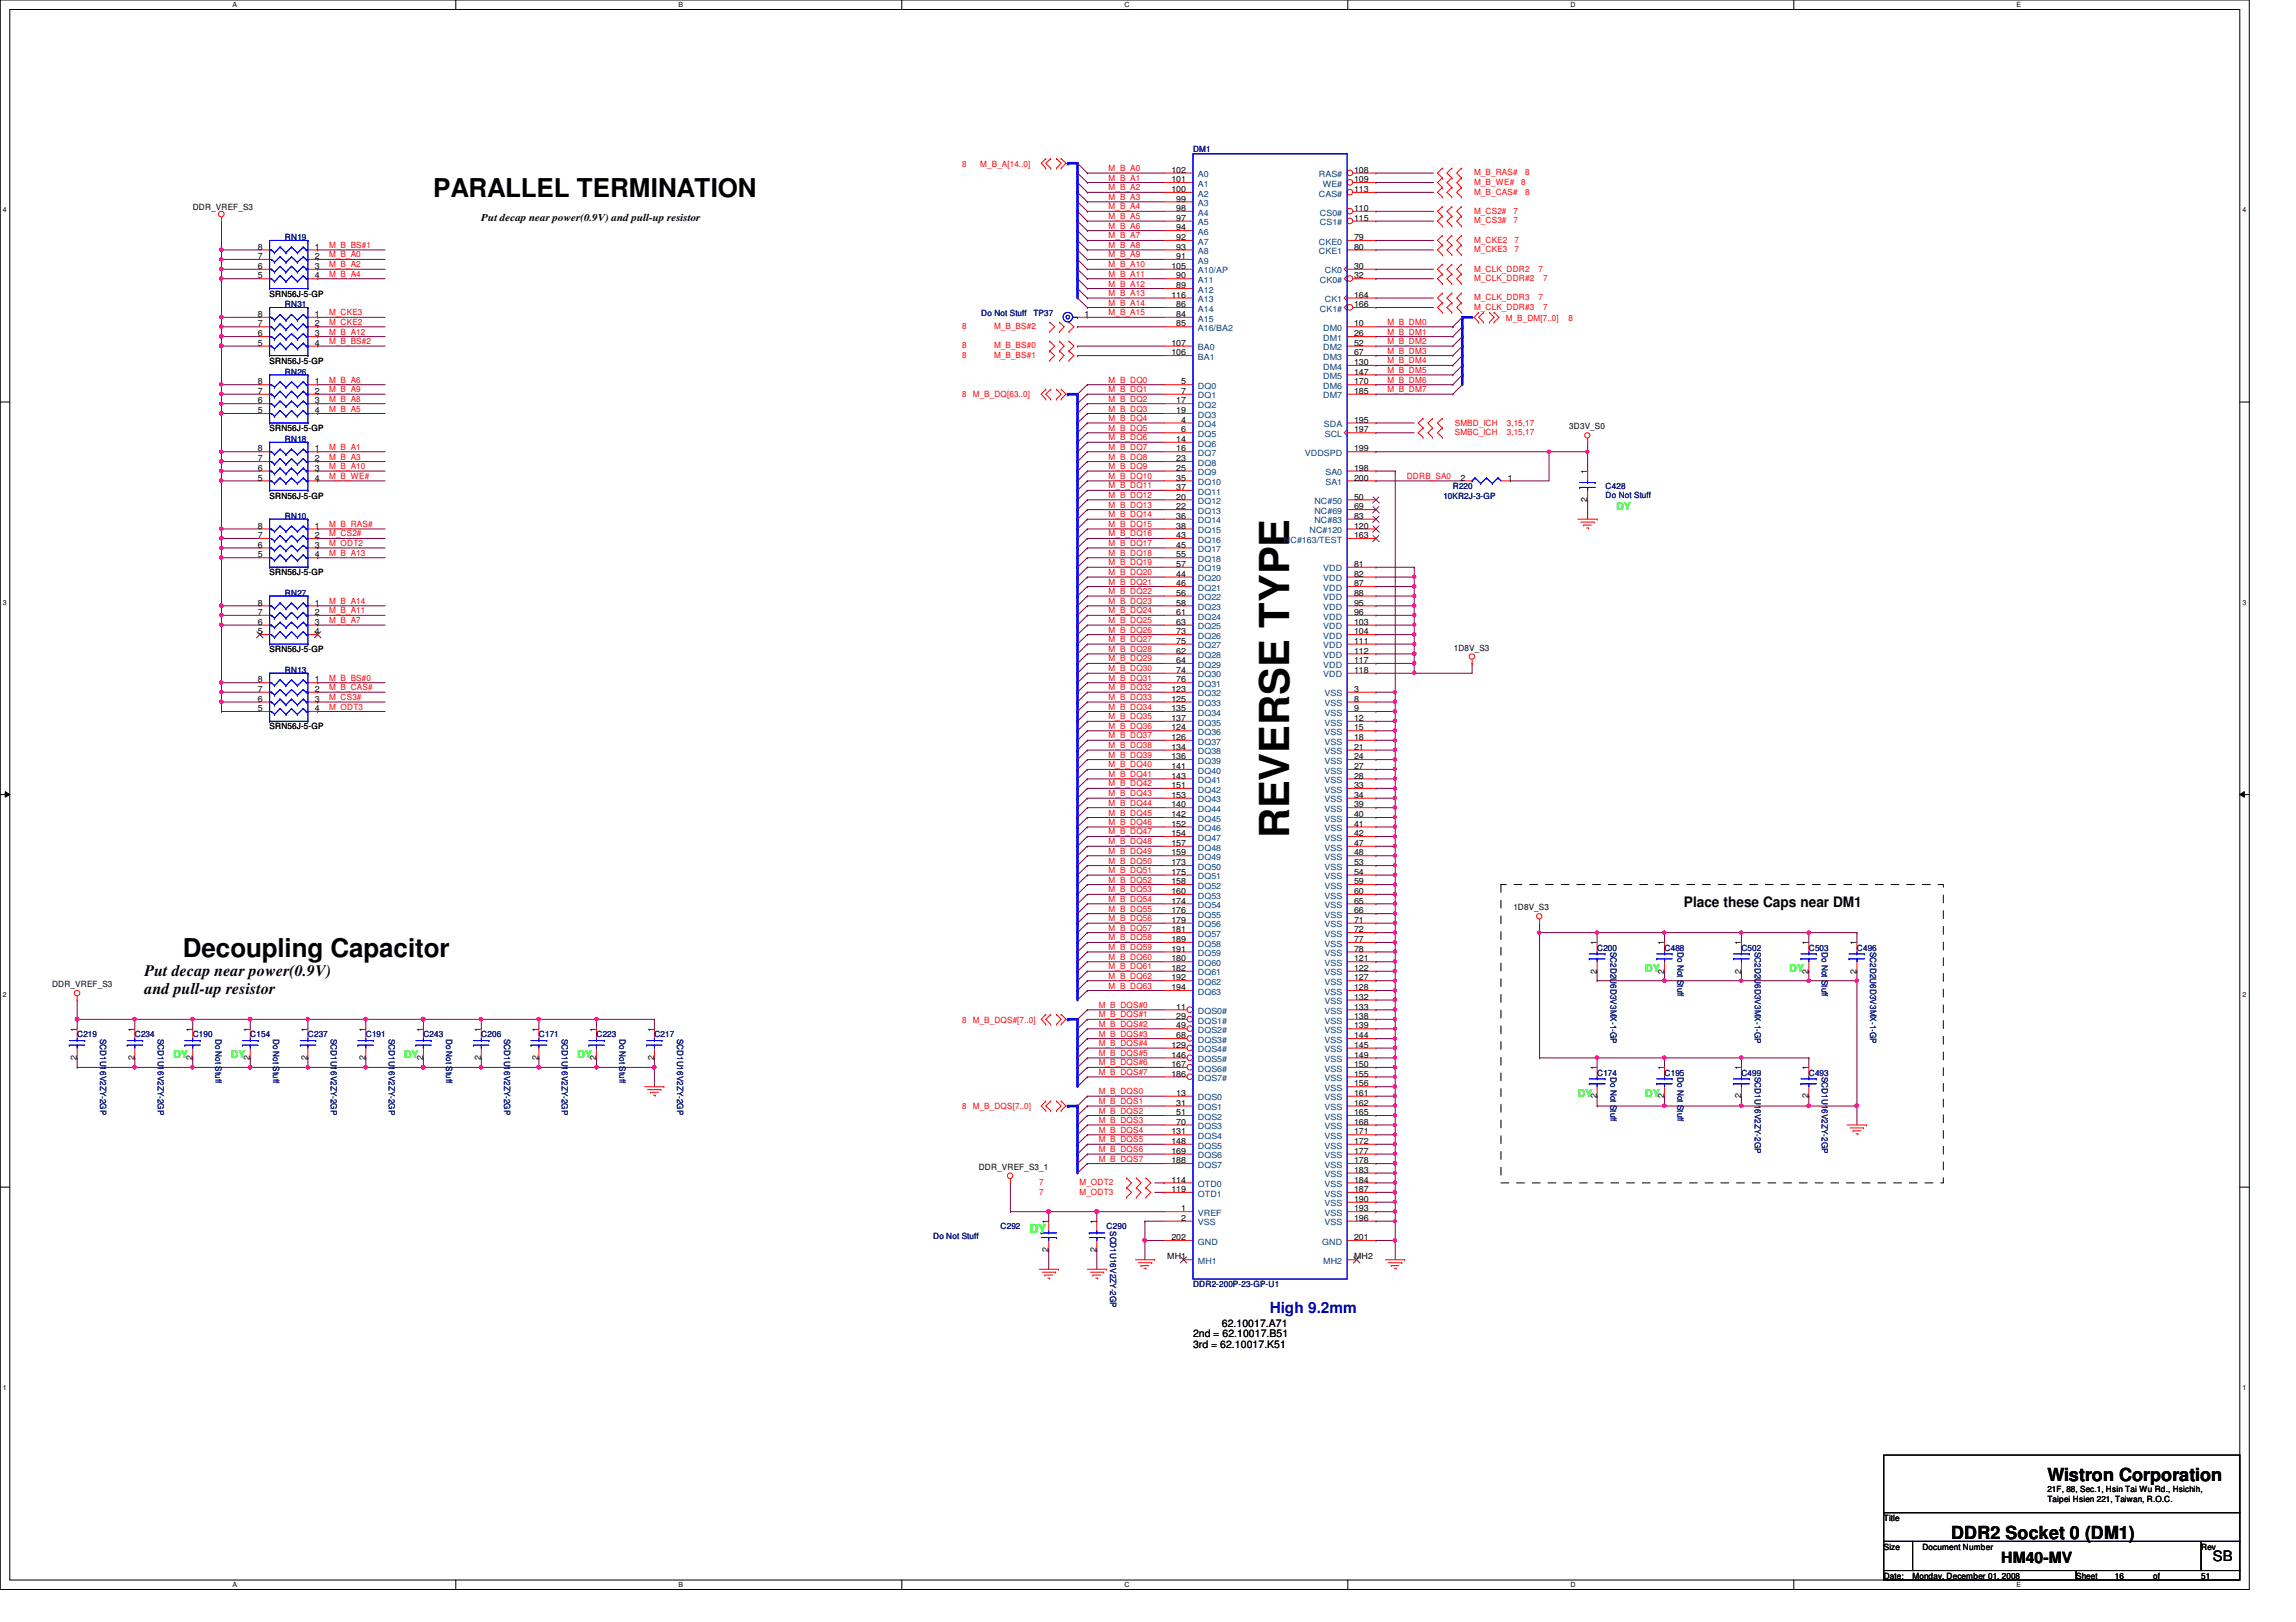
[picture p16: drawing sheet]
<svg xmlns="http://www.w3.org/2000/svg" width="297mm" height="210mm" viewBox="0 0 297 210" stroke-linecap="round" stroke-linejoin="round" font-family="sans-serif">
<defs><g id="words">
<text font-size="5.3" x="166.8" y="108.5" transform="rotate(-90 166.8 108.5)">REVERSE TYPE</text>
<g font-size="3.3">
<text x="56" y="25.5">PARALLEL TERMINATION</text>
<text x="23.7" y="123.8">Decoupling Capacitor</text>
</g>
<g font-size="2.3">
<text x="264.9" y="191.7">Wistron Corporation</text>
<text x="252.4" y="199.2">DDR2 Socket 0 (DM1)</text>
</g>
<g font-size="2.1">
<text x="18.7" y="126.3">Put decap near power(0.9V)</text>
<text x="18.7" y="128.7">and pull-up resistor</text>
</g>
<text font-size="2" fill="#0000a0" x="164.3" y="169.9">High 9.2mm</text>
<text font-size="2" x="258.9" y="202.2">HM40-MV</text>
<g font-size="1.9">
<text x="217.8" y="117.4">Place these Caps near DM1</text>
<text x="286.3" y="202.1">SB</text>
</g>
<text font-size="1.6" fill="#0f0" x="133.2" y="159.6">DY</text>
<g font-size="1.4">
<text x="62.3" y="28.6">Put decap near power(0.9V) and pull-up resistor</text>
<text x="154.3" y="173">2nd = 62.10017.B51</text>
<text x="158.1" y="171.7">62.10017.A71</text>
<text x="154.3" y="174.5">3rd = 62.10017.K51</text>
</g>
<g font-size="1.4" fill="#0f0">
<text x="209.1" y="66">DY</text>
<text x="212.8" y="125.7">DY</text>
<text x="231.5" y="125.7">DY</text>
<text x="22.4" y="136.9">DY</text>
<text x="29.9" y="136.9">DY</text>
<text x="52.3" y="136.9">DY</text>
<text x="74.7" y="136.9">DY</text>
<text x="204.1" y="141.9">DY</text>
<text x="212.8" y="141.9">DY</text>
</g>
<g font-size="1.1" fill="#f00">
<text x="124.5" y="21.6">8</text>
<text x="126.8" y="21.6">M_B_A[14..0]</text>
<text x="143.4" y="23.4">M_B_A1</text>
<text x="143.4" y="22.1">M_B_A0</text>
<text x="190.7" y="22.7">M_B_RAS#</text>
<text x="190.7" y="24">M_B_WE#</text>
<text x="196.8" y="24">8</text>
<text x="197.3" y="22.7">8</text>
<text x="143.4" y="28.4">M_B_A5</text>
<text x="143.4" y="24.6">M_B_A2</text>
<text x="143.4" y="29.6">M_B_A6</text>
<text x="143.4" y="25.9">M_B_A3</text>
<text x="143.4" y="27.1">M_B_A4</text>
<text x="190.7" y="25.2">M_B_CAS#</text>
<text x="190.7" y="27.7">M_CS2#</text>
<text x="190.7" y="28.9">M_CS3#</text>
<text x="195.8" y="27.7">7</text>
<text x="195.8" y="28.9">7</text>
<text x="197.3" y="25.2">8</text>
<text x="42.6" y="34.6">M_B_A2</text>
<text x="42.6" y="32.1">M_B_BS#1</text>
<text x="42.6" y="33.3">M_B_A0</text>
<text x="42.6" y="35.8">M_B_A4</text>
<text x="143.4" y="34.6">M_B_A10</text>
<text x="143.4" y="30.9">M_B_A7</text>
<text x="143.4" y="32.1">M_B_A8</text>
<text x="143.4" y="35.8">M_B_A11</text>
<text x="143.4" y="33.3">M_B_A9</text>
<text x="190.7" y="35.1">M_CLK_DDR2</text>
<text x="190.7" y="31.4">M_CKE2</text>
<text x="190.7" y="32.6">M_CKE3</text>
<text x="195.9" y="31.4">7</text>
<text x="195.9" y="32.6">7</text>
<text x="199" y="35.1">7</text>
<text x="42.6" y="40.8">M_CKE3</text>
<text x="143.4" y="39.5">M_B_A14</text>
<text x="143.4" y="37.1">M_B_A12</text>
<text x="143.4" y="38.3">M_B_A13</text>
<text x="143.4" y="40.8">M_B_A15</text>
<text x="190.7" y="38.9">M_CLK_DDR3</text>
<text x="190.7" y="40.1">M_CLK_DDR#3</text>
<text x="190.7" y="36.4">M_CLK_DDR#2</text>
<text x="194.8" y="41.5">M_B_DM[7..0]</text>
<text x="199" y="38.9">7</text>
<text x="199.6" y="40.1">7</text>
<text x="199.6" y="36.4">7</text>
<text x="202.9" y="41.5">8</text>
<text x="42.6" y="43.3">M_B_A12</text>
<text x="42.6" y="42">M_CKE2</text>
<text x="42.6" y="44.5">M_B_BS#2</text>
<text x="124.5" y="42.6">8</text>
<text x="124.5" y="45.1">8</text>
<text x="124.5" y="46.4">8</text>
<text x="128.6" y="42.6">M_B_BS#2</text>
<text x="128.6" y="45.1">M_B_BS#0</text>
<text x="128.6" y="46.4">M_B_BS#1</text>
<text x="179.5" y="43.3">M_B_DM1</text>
<text x="179.5" y="47">M_B_DM4</text>
<text x="179.5" y="45.8">M_B_DM3</text>
<text x="179.5" y="44.5">M_B_DM2</text>
<text x="179.5" y="42">M_B_DM0</text>
<text x="42.6" y="52">M_B_A8</text>
<text x="42.6" y="50.8">M_B_A9</text>
<text x="42.6" y="53.3">M_B_A5</text>
<text x="42.6" y="49.5">M_B_A6</text>
<text x="124.5" y="51.4">8 M_B_DQ[63..0]</text>
<text x="143.4" y="49.5">M_B_DQ0</text>
<text x="143.4" y="53.3">M_B_DQ3</text>
<text x="143.4" y="50.8">M_B_DQ1</text>
<text x="143.4" y="52">M_B_DQ2</text>
<text x="179.5" y="50.8">M_B_DM7</text>
<text x="179.5" y="49.5">M_B_DM6</text>
<text x="179.5" y="48.3">M_B_DM5</text>
<text x="42.6" y="59.5">M_B_A3</text>
<text x="42.6" y="58.2">M_B_A1</text>
<text x="143.4" y="59.5">M_B_DQ8</text>
<text x="143.4" y="54.5">M_B_DQ4</text>
<text x="143.4" y="57">M_B_DQ6</text>
<text x="143.4" y="55.8">M_B_DQ5</text>
<text x="143.4" y="58.2">M_B_DQ7</text>
<text x="188.2" y="55.1">SMBD_ICH</text>
<text x="188.2" y="56.3">SMBC_ICH</text>
<text x="194.9" y="55.1">3,15,17</text>
<text x="194.9" y="56.3">3,15,17</text>
<text x="42.6" y="62">M_B_WE#</text>
<text x="42.6" y="60.7">M_B_A10</text>
<text x="143.4" y="62">M_B_DQ10</text>
<text x="143.4" y="60.7">M_B_DQ9</text>
<text x="143.4" y="63.2">M_B_DQ11</text>
<text x="143.4" y="65.7">M_B_DQ13</text>
<text x="143.4" y="64.4">M_B_DQ12</text>
<text x="182" y="62">DDRB_SA0</text>
<text x="42.6" y="68.2">M_B_RAS#</text>
<text x="42.6" y="70.7">M_ODT2</text>
<text x="42.6" y="71.9">M_B_A13</text>
<text x="42.6" y="69.4">M_CS2#</text>
<text x="143.4" y="66.9">M_B_DQ14</text>
<text x="143.4" y="69.4">M_B_DQ16</text>
<text x="143.4" y="71.9">M_B_DQ18</text>
<text x="143.4" y="68.2">M_B_DQ15</text>
<text x="143.4" y="70.7">M_B_DQ17</text>
<text x="143.4" y="73.2">M_B_DQ19</text>
<text x="143.4" y="76.9">M_B_DQ22</text>
<text x="143.4" y="75.6">M_B_DQ21</text>
<text x="143.4" y="74.4">M_B_DQ20</text>
<text x="42.6" y="79.4">M_B_A11</text>
<text x="42.6" y="78.1">M_B_A14</text>
<text x="42.6" y="80.6">M_B_A7</text>
<text x="143.4" y="83.1">M_B_DQ27</text>
<text x="143.4" y="78.1">M_B_DQ23</text>
<text x="143.4" y="79.4">M_B_DQ24</text>
<text x="143.4" y="81.9">M_B_DQ26</text>
<text x="143.4" y="80.6">M_B_DQ25</text>
<text x="42.6" y="89.3">M_B_CAS#</text>
<text x="42.6" y="88.1">M_B_BS#0</text>
<text x="143.4" y="86.9">M_B_DQ30</text>
<text x="143.4" y="84.4">M_B_DQ28</text>
<text x="143.4" y="88.1">M_B_DQ31</text>
<text x="143.4" y="89.3">M_B_DQ32</text>
<text x="143.4" y="85.6">M_B_DQ29</text>
<text x="42.6" y="91.8">M_ODT3</text>
<text x="42.6" y="90.6">M_CS3#</text>
<text x="143.4" y="93.1">M_B_DQ35</text>
<text x="143.4" y="91.8">M_B_DQ34</text>
<text x="143.4" y="90.6">M_B_DQ33</text>
<text x="143.4" y="95.5">M_B_DQ37</text>
<text x="143.4" y="94.3">M_B_DQ36</text>
<text x="143.4" y="96.8">M_B_DQ38</text>
<text x="143.4" y="98">M_B_DQ39</text>
<text x="143.4" y="99.3">M_B_DQ40</text>
<text x="143.4" y="101.8">M_B_DQ42</text>
<text x="143.4" y="100.5">M_B_DQ41</text>
<text x="143.4" y="106.8">M_B_DQ46</text>
<text x="143.4" y="104.3">M_B_DQ44</text>
<text x="143.4" y="103">M_B_DQ43</text>
<text x="143.4" y="108">M_B_DQ47</text>
<text x="143.4" y="105.5">M_B_DQ45</text>
<text x="143.4" y="113">M_B_DQ51</text>
<text x="143.4" y="109.3">M_B_DQ48</text>
<text x="143.4" y="111.8">M_B_DQ50</text>
<text x="143.4" y="110.5">M_B_DQ49</text>
<text x="143.4" y="115.5">M_B_DQ53</text>
<text x="143.4" y="114.2">M_B_DQ52</text>
<text x="143.4" y="116.7">M_B_DQ54</text>
<text x="143.4" y="118">M_B_DQ55</text>
<text x="143.4" y="119.2">M_B_DQ56</text>
<text x="143.4" y="124.2">M_B_DQ60</text>
<text x="143.4" y="122.9">M_B_DQ59</text>
<text x="143.4" y="120.4">M_B_DQ57</text>
<text x="143.4" y="125.4">M_B_DQ61</text>
<text x="143.4" y="121.7">M_B_DQ58</text>
<text x="142.2" y="130.4">M_B_DQS#0</text>
<text x="142.2" y="131.7">M_B_DQS#1</text>
<text x="143.4" y="126.7">M_B_DQ62</text>
<text x="143.4" y="127.9">M_B_DQ63</text>
<text x="124.5" y="132.3">8 M_B_DQS#[7..0]</text>
<text x="142.2" y="135.4">M_B_DQS#4</text>
<text x="142.2" y="132.9">M_B_DQS#2</text>
<text x="142.2" y="134.2">M_B_DQS#3</text>
<text x="142.2" y="137.9">M_B_DQS#6</text>
<text x="142.2" y="136.7">M_B_DQS#5</text>
<text x="124.5" y="143.6">8 M_B_DQS[7..0]</text>
<text x="142.2" y="142.9">M_B_DQS1</text>
<text x="142.2" y="141.6">M_B_DQS0</text>
<text x="142.2" y="139.1">M_B_DQS#7</text>
<text x="142.2" y="147.8">M_B_DQS5</text>
<text x="142.2" y="146.6">M_B_DQS4</text>
<text x="142.2" y="144.1">M_B_DQS2</text>
<text x="142.2" y="149.1">M_B_DQS6</text>
<text x="142.2" y="145.3">M_B_DQS3</text>
<text x="134.4" y="153.4">7</text>
<text x="134.4" y="154.6">7</text>
<text x="139.7" y="153.4">M_ODT2</text>
<text x="139.7" y="154.6">M_ODT3</text>
<text x="142.2" y="150.3">M_B_DQS7</text>
</g>
<g font-size="1.1">
<text x="151.5" y="22.4">102</text>
<text x="151.5" y="23.6">101</text>
<text x="175.2" y="22.4">108</text>
<text x="175.2" y="23.6">109</text>
<text x="24.9" y="27.2">DDR_VREF_S3</text>
<text x="151.5" y="24.8">100</text>
<text x="152.2" y="26.1">99</text>
<text x="152.2" y="27.3">98</text>
<text x="152.2" y="28.6">97</text>
<text x="152.2" y="29.8">94</text>
<text x="175.2" y="24.8">113</text>
<text x="175.2" y="27.3">110</text>
<text x="175.2" y="28.6">115</text>
<text x="33.4" y="34.8">6</text>
<text x="33.4" y="33.5">7</text>
<text x="33.4" y="32.3">8</text>
<text x="40.7" y="32.3">1</text>
<text x="40.7" y="33.5">2</text>
<text x="40.7" y="34.8">3</text>
<text x="151.5" y="34.8">105</text>
<text x="152.2" y="31.1">92</text>
<text x="152.2" y="32.3">93</text>
<text x="152.2" y="33.5">91</text>
<text x="175.2" y="31.1">79</text>
<text x="175.2" y="32.3">80</text>
<text x="175.2" y="34.8">30</text>
<text x="33.4" y="41">8</text>
<text x="33.4" y="36">5</text>
<text x="34.9" y="38.4">SRN56J-5-GP</text>
<text x="40.7" y="41">1</text>
<text x="40.7" y="36">4</text>
<text x="140.3" y="41">1</text>
<text x="151.5" y="38.5">116</text>
<text x="152.2" y="36">90</text>
<text x="152.2" y="37.3">89</text>
<text x="152.2" y="39.8">86</text>
<text x="152.2" y="41">84</text>
<text x="175.2" y="36">32</text>
<text x="175.2" y="38.5">164</text>
<text x="175.2" y="39.8">166</text>
<text x="33.4" y="44.7">5</text>
<text x="33.4" y="43.5">6</text>
<text x="33.4" y="42.2">7</text>
<text x="34.9" y="47.1">SRN56J-5-GP</text>
<text x="40.7" y="42.2">2</text>
<text x="40.7" y="43.5">3</text>
<text x="40.7" y="44.7">4</text>
<text x="151.5" y="44.7">107</text>
<text x="151.5" y="46">106</text>
<text x="152.2" y="42.2">85</text>
<text x="175.2" y="42.2">10</text>
<text x="175.2" y="43.5">26</text>
<text x="175.2" y="44.7">52</text>
<text x="175.2" y="46">67</text>
<text x="175.2" y="47.2">130</text>
<text x="33.4" y="53.5">5</text>
<text x="33.4" y="52.2">6</text>
<text x="33.4" y="51">7</text>
<text x="33.4" y="49.7">8</text>
<text x="40.7" y="49.7">1</text>
<text x="40.7" y="51">2</text>
<text x="40.7" y="52.2">3</text>
<text x="40.7" y="53.5">4</text>
<text x="152.2" y="52.2">17</text>
<text x="152.2" y="53.5">19</text>
<text x="152.8" y="49.7">5</text>
<text x="152.8" y="51">7</text>
<text x="175.2" y="48.5">147</text>
<text x="175.2" y="49.7">170</text>
<text x="175.2" y="51">185</text>
<text x="33.4" y="59.7">7</text>
<text x="33.4" y="58.4">8</text>
<text x="34.9" y="55.8">SRN56J-5-GP</text>
<text x="40.7" y="58.4">1</text>
<text x="40.7" y="59.7">2</text>
<text x="152.2" y="57.2">14</text>
<text x="152.2" y="58.4">16</text>
<text x="152.2" y="59.7">23</text>
<text x="152.8" y="54.7">4</text>
<text x="152.8" y="56">6</text>
<text x="175.2" y="54.7">195</text>
<text x="175.2" y="56">197</text>
<text x="175.2" y="58.4">199</text>
<text x="203" y="55.5">3D3V_S0</text>
<text x="33.4" y="62.2">5</text>
<text x="33.4" y="60.9">6</text>
<text x="34.9" y="64.5">SRN56J-5-GP</text>
<text x="40.7" y="60.9">3</text>
<text x="40.7" y="62.2">4</text>
<text x="152.2" y="60.9">25</text>
<text x="152.2" y="62.2">35</text>
<text x="152.2" y="63.4">37</text>
<text x="152.2" y="64.6">20</text>
<text x="152.2" y="65.9">22</text>
<text x="175.2" y="60.9">198</text>
<text x="175.2" y="62.2">200</text>
<text x="175.2" y="64.6">50</text>
<text x="175.2" y="65.9">69</text>
<text x="188.9" y="62.2">2</text>
<text x="195.1" y="62.2">1</text>
<text x="205.4" y="65" transform="rotate(-90 205.4 65)">2</text>
<text x="205.4" y="61.3" transform="rotate(-90 205.4 61.3)">1</text>
<text x="33.4" y="70.9">6</text>
<text x="33.4" y="69.6">7</text>
<text x="33.4" y="68.4">8</text>
<text x="40.7" y="68.4">1</text>
<text x="40.7" y="69.6">2</text>
<text x="40.7" y="70.9">3</text>
<text x="152.2" y="67.1">36</text>
<text x="152.2" y="68.4">38</text>
<text x="152.2" y="69.6">43</text>
<text x="152.2" y="70.9">45</text>
<text x="175.2" y="67.1">83</text>
<text x="175.2" y="68.4">120</text>
<text x="175.2" y="69.6">163</text>
<text x="33.4" y="72.1">5</text>
<text x="34.9" y="74.5">SRN56J-5-GP</text>
<text x="40.7" y="72.1">4</text>
<text x="152.2" y="72.1">55</text>
<text x="152.2" y="73.4">57</text>
<text x="152.2" y="74.6">44</text>
<text x="152.2" y="75.9">46</text>
<text x="152.2" y="77.1">56</text>
<text x="175.2" y="73.4">81</text>
<text x="175.2" y="74.6">82</text>
<text x="175.2" y="75.9">87</text>
<text x="175.2" y="77.1">88</text>
<text x="33.4" y="82.1">5</text>
<text x="33.4" y="80.9">6</text>
<text x="33.4" y="79.6">7</text>
<text x="33.4" y="78.4">8</text>
<text x="40.7" y="78.4">1</text>
<text x="40.7" y="79.6">2</text>
<text x="40.7" y="80.9">3</text>
<text x="40.7" y="82.1">4</text>
<text x="152.2" y="78.4">58</text>
<text x="152.2" y="79.6">61</text>
<text x="152.2" y="80.9">63</text>
<text x="152.2" y="82.1">73</text>
<text x="152.2" y="83.3">75</text>
<text x="175.2" y="78.4">95</text>
<text x="175.2" y="79.6">96</text>
<text x="175.2" y="80.9">103</text>
<text x="175.2" y="82.1">104</text>
<text x="175.2" y="83.3">111</text>
<text x="33.4" y="89.5">7</text>
<text x="33.4" y="88.3">8</text>
<text x="34.9" y="84.4">SRN56J-5-GP</text>
<text x="40.7" y="88.3">1</text>
<text x="40.7" y="89.5">2</text>
<text x="151.5" y="89.5">123</text>
<text x="152.2" y="84.6">62</text>
<text x="152.2" y="85.8">64</text>
<text x="152.2" y="87.1">74</text>
<text x="152.2" y="88.3">76</text>
<text x="175.2" y="84.6">112</text>
<text x="175.2" y="85.8">117</text>
<text x="175.2" y="87.1">118</text>
<text x="175.2" y="89.5">3</text>
<text x="188.1" y="84.2">1D8V_S3</text>
<text x="33.4" y="92">5</text>
<text x="33.4" y="90.8">6</text>
<text x="34.9" y="94.4">SRN56J-5-GP</text>
<text x="40.7" y="90.8">3</text>
<text x="40.7" y="92">4</text>
<text x="151.5" y="90.8">125</text>
<text x="151.5" y="92">135</text>
<text x="151.5" y="93.3">137</text>
<text x="151.5" y="94.5">124</text>
<text x="151.5" y="95.8">126</text>
<text x="175.2" y="90.8">8</text>
<text x="175.2" y="92">9</text>
<text x="175.2" y="93.3">12</text>
<text x="175.2" y="94.5">15</text>
<text x="175.2" y="95.8">18</text>
<text x="151.5" y="97">134</text>
<text x="151.5" y="98.3">136</text>
<text x="151.5" y="99.5">141</text>
<text x="151.5" y="100.8">143</text>
<text x="151.5" y="102">151</text>
<text x="175.2" y="97">21</text>
<text x="175.2" y="98.3">24</text>
<text x="175.2" y="99.5">27</text>
<text x="175.2" y="100.8">28</text>
<text x="175.2" y="102">33</text>
<text x="151.5" y="103.3">153</text>
<text x="151.5" y="104.5">140</text>
<text x="151.5" y="105.7">142</text>
<text x="151.5" y="107">152</text>
<text x="175.2" y="103.3">34</text>
<text x="175.2" y="104.5">39</text>
<text x="175.2" y="105.7">40</text>
<text x="175.2" y="107">41</text>
<text x="151.5" y="108.2">154</text>
<text x="151.5" y="109.5">157</text>
<text x="151.5" y="110.7">159</text>
<text x="151.5" y="112">173</text>
<text x="151.5" y="113.2">175</text>
<text x="175.2" y="108.2">42</text>
<text x="175.2" y="109.5">47</text>
<text x="175.2" y="110.7">48</text>
<text x="175.2" y="112">53</text>
<text x="175.2" y="113.2">54</text>
<text x="151.5" y="114.4">158</text>
<text x="151.5" y="115.7">160</text>
<text x="151.5" y="116.9">174</text>
<text x="151.5" y="118.2">176</text>
<text x="151.5" y="119.4">179</text>
<text x="175.2" y="114.4">59</text>
<text x="175.2" y="115.7">60</text>
<text x="175.2" y="116.9">65</text>
<text x="175.2" y="118.2">66</text>
<text x="175.2" y="119.4">71</text>
<text x="195.8" y="117.8">1D8V_S3</text>
<text x="151.5" y="120.6">181</text>
<text x="151.5" y="121.9">189</text>
<text x="151.5" y="123.1">191</text>
<text x="151.5" y="124.4">180</text>
<text x="151.5" y="125.6">182</text>
<text x="175.2" y="120.6">72</text>
<text x="175.2" y="121.9">77</text>
<text x="175.2" y="123.1">78</text>
<text x="175.2" y="124.4">121</text>
<text x="175.2" y="125.6">122</text>
<text x="206.6" y="126" transform="rotate(-90 206.6 126)">2</text>
<text x="206.6" y="122.3" transform="rotate(-90 206.6 122.3)">1</text>
<text x="215.3" y="126" transform="rotate(-90 215.3 126)">2</text>
<text x="215.3" y="122.3" transform="rotate(-90 215.3 122.3)">1</text>
<text x="225.3" y="126" transform="rotate(-90 225.3 126)">2</text>
<text x="225.3" y="122.3" transform="rotate(-90 225.3 122.3)">1</text>
<text x="234" y="126" transform="rotate(-90 234 126)">2</text>
<text x="234" y="122.3" transform="rotate(-90 234 122.3)">1</text>
<text x="240.2" y="126" transform="rotate(-90 240.2 126)">2</text>
<text x="240.2" y="122.3" transform="rotate(-90 240.2 122.3)">1</text>
<text x="6.7" y="127.8">DDR_VREF_S3</text>
<text x="151.5" y="126.9">192</text>
<text x="151.5" y="128.1">194</text>
<text x="152.2" y="130.6">11</text>
<text x="152.2" y="131.9">29</text>
<text x="175.2" y="126.9">127</text>
<text x="175.2" y="128.1">128</text>
<text x="175.2" y="129.4">132</text>
<text x="175.2" y="130.6">133</text>
<text x="175.2" y="131.9">138</text>
<text x="9.9" y="137.2" transform="rotate(-90 9.9 137.2)">2</text>
<text x="9.9" y="133.5" transform="rotate(-90 9.9 133.5)">1</text>
<text x="17.4" y="137.2" transform="rotate(-90 17.4 137.2)">2</text>
<text x="17.4" y="133.5" transform="rotate(-90 17.4 133.5)">1</text>
<text x="24.9" y="137.2" transform="rotate(-90 24.9 137.2)">2</text>
<text x="24.9" y="133.5" transform="rotate(-90 24.9 133.5)">1</text>
<text x="32.3" y="137.2" transform="rotate(-90 32.3 137.2)">2</text>
<text x="32.3" y="133.5" transform="rotate(-90 32.3 133.5)">1</text>
<text x="39.8" y="137.2" transform="rotate(-90 39.8 137.2)">2</text>
<text x="39.8" y="133.5" transform="rotate(-90 39.8 133.5)">1</text>
<text x="47.3" y="137.2" transform="rotate(-90 47.3 137.2)">2</text>
<text x="47.3" y="133.5" transform="rotate(-90 47.3 133.5)">1</text>
<text x="54.7" y="137.2" transform="rotate(-90 54.7 137.2)">2</text>
<text x="54.7" y="133.5" transform="rotate(-90 54.7 133.5)">1</text>
<text x="62.2" y="137.2" transform="rotate(-90 62.2 137.2)">2</text>
<text x="62.2" y="133.5" transform="rotate(-90 62.2 133.5)">1</text>
<text x="69.7" y="137.2" transform="rotate(-90 69.7 137.2)">2</text>
<text x="69.7" y="133.5" transform="rotate(-90 69.7 133.5)">1</text>
<text x="77.1" y="137.2" transform="rotate(-90 77.1 137.2)">2</text>
<text x="77.1" y="133.5" transform="rotate(-90 77.1 133.5)">1</text>
<text x="84.6" y="137.2" transform="rotate(-90 84.6 137.2)">2</text>
<text x="84.6" y="133.5" transform="rotate(-90 84.6 133.5)">1</text>
<text x="151.5" y="135.6">129</text>
<text x="151.5" y="136.9">146</text>
<text x="152.2" y="133.1">49</text>
<text x="152.2" y="134.4">68</text>
<text x="175.2" y="133.1">139</text>
<text x="175.2" y="134.4">144</text>
<text x="175.2" y="135.6">145</text>
<text x="175.2" y="136.9">149</text>
<text x="151.5" y="138.1">167</text>
<text x="151.5" y="139.3">186</text>
<text x="152.2" y="141.8">13</text>
<text x="152.2" y="143.1">31</text>
<text x="175.2" y="138.1">150</text>
<text x="175.2" y="139.3">155</text>
<text x="175.2" y="140.6">156</text>
<text x="175.2" y="141.8">161</text>
<text x="175.2" y="143.1">162</text>
<text x="206.6" y="142.2" transform="rotate(-90 206.6 142.2)">2</text>
<text x="206.6" y="138.5" transform="rotate(-90 206.6 138.5)">1</text>
<text x="215.3" y="142.2" transform="rotate(-90 215.3 142.2)">2</text>
<text x="215.3" y="138.5" transform="rotate(-90 215.3 138.5)">1</text>
<text x="225.3" y="142.2" transform="rotate(-90 225.3 142.2)">2</text>
<text x="225.3" y="138.5" transform="rotate(-90 225.3 138.5)">1</text>
<text x="234" y="142.2" transform="rotate(-90 234 142.2)">2</text>
<text x="234" y="138.5" transform="rotate(-90 234 138.5)">1</text>
<text x="151.5" y="146.8">131</text>
<text x="151.5" y="148">148</text>
<text x="151.5" y="149.3">169</text>
<text x="152.2" y="144.3">51</text>
<text x="152.2" y="145.5">70</text>
<text x="175.2" y="144.3">165</text>
<text x="175.2" y="145.5">168</text>
<text x="175.2" y="146.8">171</text>
<text x="175.2" y="148">172</text>
<text x="175.2" y="149.3">177</text>
<text x="126.6" y="151.4">DDR_VREF_S3_1</text>
<text x="151.5" y="150.5">188</text>
<text x="151.5" y="153">114</text>
<text x="151.5" y="154.3">119</text>
<text x="175.2" y="150.5">178</text>
<text x="175.2" y="151.8">183</text>
<text x="175.2" y="153">184</text>
<text x="175.2" y="154.3">187</text>
<text x="175.2" y="155.5">190</text>
<text x="135.6" y="158.4" transform="rotate(-90 135.6 158.4)">1</text>
<text x="141.9" y="158.4" transform="rotate(-90 141.9 158.4)">1</text>
<text x="151.5" y="160.5">202</text>
<text x="152.8" y="156.8">1</text>
<text x="152.8" y="158">2</text>
<text x="175.2" y="156.8">193</text>
<text x="175.2" y="158">196</text>
<text x="175.2" y="160.5">201</text>
<text x="135.6" y="162.1" transform="rotate(-90 135.6 162.1)">2</text>
<text x="141.9" y="162.1" transform="rotate(-90 141.9 162.1)">2</text>
<text x="151" y="163">MH1</text>
<text x="175.2" y="163">MH2</text>
<text x="243.7" y="196.8">Title</text>
<text x="264.9" y="193.1">21F, 88, Sec.1, Hsin Tai Wu Rd., Hsichih,</text>
<text x="264.9" y="194.4">Taipei Hsien 221, Taiwan, R.O.C.</text>
<text x="243.7" y="200.5">Size</text>
<text x="248.7" y="200.5">Document Number</text>
<text x="284.8" y="200.5">Rev</text>
<text x="243.7" y="204.3">Date:</text>
<text x="247.4" y="204.3">Monday, December 01, 2008</text>
<text x="268.6" y="204.3">Sheet</text>
<text x="273.6" y="204.3">16</text>
<text x="278.5" y="204.3">of</text>
<text x="284.8" y="204.3">51</text>
</g>
<g font-size="1.1" fill="#000080">
<text x="154.3" y="19.7">DM1</text>
<text x="36.9" y="31">RN19</text>
<text x="36.9" y="39.8">RN31</text>
<text x="127" y="40.9">Do Not Stuff</text>
<text x="133.7" y="40.9">TP37</text>
<text x="36.9" y="48.5">RN26</text>
<text x="36.9" y="57.2">RN18</text>
<text x="186.7" y="64.5">10KR2J-3-GP</text>
<text x="188" y="63.3">R220</text>
<text x="207.7" y="63.3">C428</text>
<text x="207.7" y="64.4">Do Not Stuff</text>
<text x="36.9" y="67.1">RN10</text>
<text x="36.9" y="77.1">RN27</text>
<text x="36.9" y="87">RN13</text>
<text x="206.6" y="123">C200</text>
<text x="208.4" y="123.2" transform="rotate(90 208.4 123.2)">SC2D2U6D3V3MX-1-GP</text>
<text x="215.3" y="123">C488</text>
<text x="217" y="123.2" transform="rotate(90 217 123.2)">Do Not Stuff</text>
<text x="225.3" y="123">C502</text>
<text x="227" y="123.2" transform="rotate(90 227 123.2)">SC2D2U6D3V3MX-1-GP</text>
<text x="234" y="123">C503</text>
<text x="235.7" y="123.2" transform="rotate(90 235.7 123.2)">Do Not Stuff</text>
<text x="240.2" y="123">C496</text>
<text x="241.9" y="123.2" transform="rotate(90 241.9 123.2)">SC2D2U6D3V3MX-1-GP</text>
<text x="10" y="134.2">C219</text>
<text x="13" y="134.4" transform="rotate(90 13 134.4)">SCD1U16V2ZY-2GP</text>
<text x="17.4" y="134.2">C234</text>
<text x="20.4" y="134.4" transform="rotate(90 20.4 134.4)">SCD1U16V2ZY-2GP</text>
<text x="24.9" y="134.2">C190</text>
<text x="27.9" y="134.4" transform="rotate(90 27.9 134.4)">Do Not Stuff</text>
<text x="32.4" y="134.2">C154</text>
<text x="35.3" y="134.4" transform="rotate(90 35.3 134.4)">Do Not Stuff</text>
<text x="39.8" y="134.2">C237</text>
<text x="42.8" y="134.4" transform="rotate(90 42.8 134.4)">SCD1U16V2ZY-2GP</text>
<text x="47.3" y="134.2">C191</text>
<text x="50.3" y="134.4" transform="rotate(90 50.3 134.4)">SCD1U16V2ZY-2GP</text>
<text x="54.8" y="134.2">C243</text>
<text x="57.7" y="134.4" transform="rotate(90 57.7 134.4)">Do Not Stuff</text>
<text x="62.3" y="134.2">C206</text>
<text x="65.2" y="134.4" transform="rotate(90 65.2 134.4)">SCD1U16V2ZY-2GP</text>
<text x="69.7" y="134.2">C171</text>
<text x="72.7" y="134.4" transform="rotate(90 72.7 134.4)">SCD1U16V2ZY-2GP</text>
<text x="77.2" y="134.2">C223</text>
<text x="80.1" y="134.4" transform="rotate(90 80.1 134.4)">Do Not Stuff</text>
<text x="84.7" y="134.2">C217</text>
<text x="87.6" y="134.4" transform="rotate(90 87.6 134.4)">SCD1U16V2ZY-2GP</text>
<text x="206.6" y="139.2">C174</text>
<text x="208.4" y="139.4" transform="rotate(90 208.4 139.4)">Do Not Stuff</text>
<text x="215.3" y="139.2">C195</text>
<text x="217" y="139.4" transform="rotate(90 217 139.4)">Do Not Stuff</text>
<text x="225.3" y="139.2">C499</text>
<text x="227" y="139.4" transform="rotate(90 227 139.4)">SCD1U16V2ZY-2GP</text>
<text x="234" y="139.2">C493</text>
<text x="235.7" y="139.4" transform="rotate(90 235.7 139.4)">SCD1U16V2ZY-2GP</text>
<text x="120.7" y="160.4">Do Not Stuff</text>
<text x="129.5" y="159.1">C292</text>
<text x="143.2" y="159.1">C290</text>
<text x="143.6" y="159.3" transform="rotate(90 143.6 159.3)">SCD1U16V2ZY-2GP</text>
<text x="154.3" y="166.6">DDR2-200P-23-GP-U1</text>
</g>
<g font-size="1.1" fill="#004080">
<text x="155" y="22.9">A0</text>
<text x="170.6" y="22.9">RAS#</text>
<text x="155" y="24.2">A1</text>
<text x="155" y="25.4">A2</text>
<text x="155" y="26.7">A3</text>
<text x="155" y="27.9">A4</text>
<text x="155" y="29.2">A5</text>
<text x="170.6" y="25.4">CAS#</text>
<text x="170.8" y="27.9">CS0#</text>
<text x="170.8" y="29.2">CS1#</text>
<text x="171.2" y="24.2">WE#</text>
<text x="155" y="30.4">A6</text>
<text x="155" y="31.7">A7</text>
<text x="155" y="32.9">A8</text>
<text x="155" y="34.1">A9</text>
<text x="155" y="35.4">A10/AP</text>
<text x="170.6" y="31.7">CKE0</text>
<text x="170.6" y="32.9">CKE1</text>
<text x="171.4" y="35.4">CK0</text>
<text x="155" y="36.6">A11</text>
<text x="155" y="37.9">A12</text>
<text x="155" y="39.1">A13</text>
<text x="155" y="40.3">A14</text>
<text x="155" y="41.6">A15</text>
<text x="170.8" y="36.6">CK0#</text>
<text x="170.8" y="40.3">CK1#</text>
<text x="171.4" y="39.1">CK1</text>
<text x="155" y="42.8">A16/BA2</text>
<text x="155" y="45.3">BA0</text>
<text x="155" y="46.6">BA1</text>
<text x="171.2" y="42.8">DM0</text>
<text x="171.2" y="44.1">DM1</text>
<text x="171.2" y="45.3">DM2</text>
<text x="171.2" y="46.6">DM3</text>
<text x="171.2" y="47.8">DM4</text>
<text x="155" y="50.3">DQ0</text>
<text x="155" y="51.6">DQ1</text>
<text x="155" y="52.8">DQ2</text>
<text x="171.2" y="49.1">DM5</text>
<text x="171.2" y="50.3">DM6</text>
<text x="171.2" y="51.6">DM7</text>
<text x="155" y="54.1">DQ3</text>
<text x="155" y="55.3">DQ4</text>
<text x="155" y="56.6">DQ5</text>
<text x="155" y="57.8">DQ6</text>
<text x="155" y="59">DQ7</text>
<text x="168.8" y="59">VDDSPD</text>
<text x="171.3" y="55.3">SDA</text>
<text x="171.4" y="56.6">SCL</text>
<text x="155" y="60.3">DQ8</text>
<text x="155" y="61.5">DQ9</text>
<text x="155" y="62.8">DQ10</text>
<text x="155" y="64">DQ11</text>
<text x="155" y="65.2">DQ12</text>
<text x="170" y="65.2">NC#50</text>
<text x="171.5" y="61.5">SA0</text>
<text x="171.5" y="62.8">SA1</text>
<text x="155" y="66.5">DQ13</text>
<text x="155" y="67.7">DQ14</text>
<text x="155" y="69">DQ15</text>
<text x="155" y="70.2">DQ16</text>
<text x="155" y="71.5">DQ17</text>
<text x="166.1" y="70.2">NC#163/TEST</text>
<text x="169.4" y="69">NC#120</text>
<text x="170" y="66.5">NC#69</text>
<text x="170" y="67.7">NC#83</text>
<text x="155" y="72.7">DQ18</text>
<text x="155" y="74">DQ19</text>
<text x="155" y="75.2">DQ20</text>
<text x="155" y="76.5">DQ21</text>
<text x="155" y="77.7">DQ22</text>
<text x="171.2" y="74">VDD</text>
<text x="171.2" y="75.2">VDD</text>
<text x="171.2" y="76.5">VDD</text>
<text x="171.2" y="77.7">VDD</text>
<text x="155" y="79">DQ23</text>
<text x="155" y="80.2">DQ24</text>
<text x="155" y="81.4">DQ25</text>
<text x="155" y="82.7">DQ26</text>
<text x="155" y="83.9">DQ27</text>
<text x="171.2" y="79">VDD</text>
<text x="171.2" y="80.2">VDD</text>
<text x="171.2" y="81.4">VDD</text>
<text x="171.2" y="82.7">VDD</text>
<text x="171.2" y="83.9">VDD</text>
<text x="155" y="85.2">DQ28</text>
<text x="155" y="86.4">DQ29</text>
<text x="155" y="87.7">DQ30</text>
<text x="155" y="88.9">DQ31</text>
<text x="171.2" y="85.2">VDD</text>
<text x="171.2" y="86.4">VDD</text>
<text x="171.2" y="87.7">VDD</text>
<text x="155" y="90.1">DQ32</text>
<text x="155" y="91.4">DQ33</text>
<text x="155" y="92.6">DQ34</text>
<text x="155" y="93.9">DQ35</text>
<text x="155" y="95.1">DQ36</text>
<text x="171.4" y="90.1">VSS</text>
<text x="171.4" y="91.4">VSS</text>
<text x="171.4" y="92.6">VSS</text>
<text x="171.4" y="93.9">VSS</text>
<text x="171.4" y="95.1">VSS</text>
<text x="155" y="96.4">DQ37</text>
<text x="155" y="97.6">DQ38</text>
<text x="155" y="98.8">DQ39</text>
<text x="155" y="100.1">DQ40</text>
<text x="155" y="101.3">DQ41</text>
<text x="171.4" y="96.4">VSS</text>
<text x="171.4" y="97.6">VSS</text>
<text x="171.4" y="98.8">VSS</text>
<text x="171.4" y="100.1">VSS</text>
<text x="171.4" y="101.3">VSS</text>
<text x="155" y="102.6">DQ42</text>
<text x="155" y="103.8">DQ43</text>
<text x="155" y="105.1">DQ44</text>
<text x="155" y="106.3">DQ45</text>
<text x="155" y="107.6">DQ46</text>
<text x="171.4" y="102.6">VSS</text>
<text x="171.4" y="103.8">VSS</text>
<text x="171.4" y="105.1">VSS</text>
<text x="171.4" y="106.3">VSS</text>
<text x="171.4" y="107.6">VSS</text>
<text x="155" y="108.8">DQ47</text>
<text x="155" y="110.1">DQ48</text>
<text x="155" y="111.3">DQ49</text>
<text x="155" y="112.6">DQ50</text>
<text x="155" y="113.8">DQ51</text>
<text x="171.4" y="108.8">VSS</text>
<text x="171.4" y="110.1">VSS</text>
<text x="171.4" y="111.3">VSS</text>
<text x="171.4" y="112.6">VSS</text>
<text x="171.4" y="113.8">VSS</text>
<text x="155" y="115">DQ52</text>
<text x="155" y="116.3">DQ53</text>
<text x="155" y="117.5">DQ54</text>
<text x="155" y="118.8">DQ55</text>
<text x="171.4" y="115">VSS</text>
<text x="171.4" y="116.3">VSS</text>
<text x="171.4" y="117.5">VSS</text>
<text x="171.4" y="118.8">VSS</text>
<text x="155" y="120">DQ56</text>
<text x="155" y="121.2">DQ57</text>
<text x="155" y="122.5">DQ58</text>
<text x="155" y="123.7">DQ59</text>
<text x="155" y="125">DQ60</text>
<text x="171.4" y="120">VSS</text>
<text x="171.4" y="121.2">VSS</text>
<text x="171.4" y="122.5">VSS</text>
<text x="171.4" y="123.7">VSS</text>
<text x="171.4" y="125">VSS</text>
<text x="155" y="126.2">DQ61</text>
<text x="155" y="127.5">DQ62</text>
<text x="155" y="128.7">DQ63</text>
<text x="155" y="131.2">DQS0#</text>
<text x="171.4" y="126.2">VSS</text>
<text x="171.4" y="127.5">VSS</text>
<text x="171.4" y="128.7">VSS</text>
<text x="171.4" y="130">VSS</text>
<text x="171.4" y="131.2">VSS</text>
<text x="155" y="132.5">DQS1#</text>
<text x="155" y="133.7">DQS2#</text>
<text x="155" y="135">DQS3#</text>
<text x="155" y="136.2">DQS4#</text>
<text x="155" y="137.5">DQS5#</text>
<text x="171.4" y="132.5">VSS</text>
<text x="171.4" y="133.7">VSS</text>
<text x="171.4" y="135">VSS</text>
<text x="171.4" y="136.2">VSS</text>
<text x="171.4" y="137.5">VSS</text>
<text x="155" y="138.7">DQS6#</text>
<text x="155" y="139.9">DQS7#</text>
<text x="155" y="142.4">DQS0</text>
<text x="155" y="143.7">DQS1</text>
<text x="171.4" y="138.7">VSS</text>
<text x="171.4" y="139.9">VSS</text>
<text x="171.4" y="141.2">VSS</text>
<text x="171.4" y="142.4">VSS</text>
<text x="171.4" y="143.7">VSS</text>
<text x="155" y="144.9">DQS2</text>
<text x="155" y="146.1">DQS3</text>
<text x="155" y="147.4">DQS4</text>
<text x="155" y="148.6">DQS5</text>
<text x="155" y="149.9">DQS6</text>
<text x="171.4" y="144.9">VSS</text>
<text x="171.4" y="146.1">VSS</text>
<text x="171.4" y="147.4">VSS</text>
<text x="171.4" y="148.6">VSS</text>
<text x="171.4" y="149.9">VSS</text>
<text x="155" y="151.1">DQS7</text>
<text x="155" y="153.6">OTD0</text>
<text x="155" y="154.9">OTD1</text>
<text x="171.4" y="151.1">VSS</text>
<text x="171.4" y="152.4">VSS</text>
<text x="171.4" y="153.6">VSS</text>
<text x="171.4" y="154.9">VSS</text>
<text x="155" y="157.4">VREF</text>
<text x="155" y="158.6">VSS</text>
<text x="155" y="161.1">GND</text>
<text x="171.1" y="161.1">GND</text>
<text x="171.4" y="156.1">VSS</text>
<text x="171.4" y="157.4">VSS</text>
<text x="171.4" y="158.6">VSS</text>
<text x="155" y="163.6">MH1</text>
<text x="171.2" y="163.6">MH2</text>
</g>
<g font-size=".9">
<text x="30.1" y=".9">A</text>
<text x="87.8" y=".9">B</text>
<text x="145.5" y=".9">C</text>
<text x="203.2" y=".9">D</text>
<text x="260.9" y=".9">E</text>
<text x=".4" y="27.4">4</text>
<text x="290.1" y="27.4">4</text>
<text x=".4" y="78.2">3</text>
<text x="290.1" y="78.2">3</text>
<text x=".4" y="129">2</text>
<text x="290.1" y="129">2</text>
<text x=".4" y="179.8">1</text>
<text x="290.1" y="179.8">1</text>
<text x="30.1" y="205.4">A</text>
<text x="87.8" y="205.4">B</text>
<text x="145.5" y="205.4">C</text>
<text x="203.2" y="205.4">D</text>
<text x="260.9" y="205.4">E</text>
</g>
</g></defs>
<path d="M0 0h291v205.7h-291zM1.3 1.2h288.5v203.3h-288.5z" fill="none" stroke="#000" stroke-width=".13"/>
<g fill="#fff">
<path d="M30.1 .1h.5v1h-.5z"/>
<path d="M30.1 204.6h.5v1h-.5z"/>
</g>
<path d="M59 0v1.2M59 204.5v1.2" fill="none" stroke="#000" stroke-width=".13"/>
<g fill="#fff">
<path d="M87.8 .1h.6v1h-.6z"/>
<path d="M87.8 204.6h.6v1h-.6z"/>
</g>
<path d="M116.7 0v1.2M116.7 204.5v1.2" fill="none" stroke="#000" stroke-width=".13"/>
<g fill="#fff">
<path d="M145.5 .1h.6v1h-.6z"/>
<path d="M145.5 204.6h.6v1h-.6z"/>
</g>
<path d="M174.4 0v1.2M174.4 204.5v1.2" fill="none" stroke="#000" stroke-width=".13"/>
<g fill="#fff">
<path d="M203.2 .1h.6v1h-.6z"/>
<path d="M203.2 204.6h.6v1h-.6z"/>
</g>
<path d="M232.1 0v1.2M232.1 204.5v1.2" fill="none" stroke="#000" stroke-width=".13"/>
<g fill="#fff">
<path d="M260.9 .1h.6v1h-.6z"/>
<path d="M260.9 204.6h.6v1h-.6z"/>
<path d="M.4 26.6h.5v1h-.5z"/>
<path d="M290.1 26.6h.5v1h-.5z"/>
<path d="M.4 77.4h.5v1h-.5z"/>
<path d="M290.1 77.4h.5v1h-.5z"/>
</g>
<path d="M0 52h1.3M289.8 52h1.2" fill="none" stroke="#000" stroke-width=".13"/>
<g fill="#fff">
<path d="M.4 128.2h.5v1h-.5z"/>
<path d="M290.1 128.2h.5v1h-.5z"/>
</g>
<path d="M0 102.8h1.3M.7 102.4l.6 .4-.6 .4zM289.8 102.8l.6-.4v.8zM289.8 102.8h1.2" fill="none" stroke="#000" stroke-width=".13"/>
<path d="M.7 102.4l.6 .4-.6 .4zM289.8 102.8l.6-.4v.8z" fill="#000"/>
<g fill="#fff">
<path d="M.4 179h.5v1h-.5z"/>
<path d="M290.1 179h.5v1h-.5z"/>
</g>
<path d="M0 153.6h1.3M289.8 153.6h1.2" fill="none" stroke="#000" stroke-width=".13"/>
<path d="M139.4 24.9v1.2" fill="none" stroke="#00f" stroke-width=".34"/>
<circle cx="139.4" cy="24.9" r=".17" fill="#00f"/>
<path d="M139.4 27.3v1.3" fill="none" stroke="#00f" stroke-width=".34"/>
<circle cx="139.4" cy="27.3" r=".17" fill="#00f"/>
<path d="M139.4 31.1v1.2" fill="none" stroke="#00f" stroke-width=".34"/>
<circle cx="139.4" cy="31.1" r=".17" fill="#00f"/>
<path d="M139.4 22.4v1.2" fill="none" stroke="#00f" stroke-width=".34"/>
<circle cx="139.4" cy="22.4" r=".17" fill="#00f"/>
<g fill="none" stroke="#800040" stroke-width=".13">
<path d="M140.7 39.8h.1M140.7 34.8h.1M140.7 31.1h.1M140.7 23.6h.1M140.7 32.3h.1M140.7 28.6h.1M140.7 24.9h.1M140.7 36.1h.1M140.7 29.8h.1M140.7 26.1h.1M140.7 37.3h.1M140.7 33.6h.1"/>
<path d="M140.7 22.4h.1M140.7 27.3h.1M140.7 38.6h.1M140.7 39.8h9.9M140.7 34.8h9.9M140.7 31.1h9.9M140.7 23.6h9.9M140.7 32.3h9.9M140.7 28.6h9.9M140.7 24.9h9.9M140.7 36.1h9.9M140.7 29.8h9.9"/>
<path d="M140.7 26.1h9.9M140.7 37.3h9.9M140.7 33.6h9.9M140.7 22.4h9.9M140.7 27.3h9.9M140.7 38.6h9.9"/>
</g>
<path d="M138.2 21.1h1.2" fill="none" stroke="#00f" stroke-width=".34"/>
<circle cx="138.2" cy="21.1" r=".17" fill="#00f"/>
<path d="M139.4 37.3v1.3" fill="none" stroke="#00f" stroke-width=".34"/>
<circle cx="139.4" cy="37.3" r=".17" fill="#00f"/>
<path d="M140.7 41.1h.1M140.7 41.1h9.9" fill="none" stroke="#800040" stroke-width=".13"/>
<path d="M139.4 32.3v1.3" fill="none" stroke="#00f" stroke-width=".34"/>
<circle cx="139.4" cy="32.3" r=".17" fill="#00f"/>
<path d="M139.4 34.8v1.3" fill="none" stroke="#00f" stroke-width=".34"/>
<circle cx="139.4" cy="34.8" r=".17" fill="#00f"/>
<path d="M139.4 33.6v1.2" fill="none" stroke="#00f" stroke-width=".34"/>
<circle cx="139.4" cy="33.6" r=".17" fill="#00f"/>
<path d="M139.4 36.1v1.2" fill="none" stroke="#00f" stroke-width=".34"/>
<circle cx="139.4" cy="36.1" r=".17" fill="#00f"/>
<path d="M139.4 29.8v1.3" fill="none" stroke="#00f" stroke-width=".34"/>
<circle cx="139.4" cy="29.8" r=".17" fill="#00f"/>
<path d="M139.4 28.6v1.2" fill="none" stroke="#00f" stroke-width=".34"/>
<circle cx="139.4" cy="28.6" r=".17" fill="#00f"/>
<path d="M139.4 26.1v1.2" fill="none" stroke="#00f" stroke-width=".34"/>
<circle cx="139.4" cy="26.1" r=".17" fill="#00f"/>
<path d="M139.4 21.1v1.3" fill="none" stroke="#00f" stroke-width=".34"/>
<circle cx="139.4" cy="21.1" r=".17" fill="#00f"/>
<path d="M139.4 23.6v1.3" fill="none" stroke="#00f" stroke-width=".34"/>
<circle cx="139.4" cy="23.6" r=".17" fill="#00f"/>
<path d="M189.2 44.8v1.2" fill="none" stroke="#00f" stroke-width=".34"/>
<circle cx="189.2" cy="44.8" r=".17" fill="#00f"/>
<g fill="none" stroke="#800040" stroke-width=".13">
<path d="M178 43.6h.1M178 51h.1M178 49.8h.1M178 48.5h.1M178 47.3h.1M178 46h.1M178 44.8h.1M178 43.6h10M178 51h10M178 49.8h10M178 48.5h10M178 47.3h10"/>
<path d="M178 46h10M178 44.8h10"/>
</g>
<path d="M189.2 41.1h1.3" fill="none" stroke="#00f" stroke-width=".34"/>
<circle cx="189.2" cy="41.1" r=".17" fill="#00f"/>
<path d="M189.2 48.5v1.3" fill="none" stroke="#00f" stroke-width=".34"/>
<circle cx="189.2" cy="48.5" r=".17" fill="#00f"/>
<path d="M189.2 43.6v1.2" fill="none" stroke="#00f" stroke-width=".34"/>
<circle cx="189.2" cy="43.6" r=".17" fill="#00f"/>
<path d="M189.2 42.3v1.3" fill="none" stroke="#00f" stroke-width=".34"/>
<circle cx="189.2" cy="42.3" r=".17" fill="#00f"/>
<path d="M189.2 41.1v1.2" fill="none" stroke="#00f" stroke-width=".34"/>
<circle cx="189.2" cy="41.1" r=".17" fill="#00f"/>
<path d="M189.2 46v1.3" fill="none" stroke="#00f" stroke-width=".34"/>
<circle cx="189.2" cy="46" r=".17" fill="#00f"/>
<path d="M189.2 47.3v1.2" fill="none" stroke="#00f" stroke-width=".34"/>
<circle cx="189.2" cy="47.3" r=".17" fill="#00f"/>
<path d="M130.7 156.8h.1M130.7 156.8h5M135.7 156.8h.1M135.7 156.8v1.2M135.7 161.8h.1M135.7 161.8v2.5M141.9 161.8h.1M141.9 161.8v2.5M148.1 160.5h.1M148.1 160.5v2.5" fill="none" stroke="#800040" stroke-width=".13"/>
<path d="M147.9 160.3h.4v.2v.2h-.2h-.2z" fill-rule="evenodd" fill="#f0f"/>
<path d="M147.9 160.3h.4v.2v.2h-.2h-.2z" fill="none" stroke="#f0f" stroke-width=".13"/>
<path d="M130.7 153.1h.1M130.7 153.1v3.7M135.7 156.8h.1M135.7 156.8h6.2M148.1 160.5h.1M148.1 160.5h2.5" fill="none" stroke="#800040" stroke-width=".13"/>
<path d="M135.5 156.6h.3l.1 .2-.1 .1-.2 .1-.1-.1z" fill-rule="evenodd" fill="#f0f"/>
<path d="M135.5 156.6h.3l.1 .2-.1 .1-.2 .1-.1-.1z" fill="none" stroke="#f0f" stroke-width=".13"/>
<path d="M183 80.9h.1M183 82.1h.1M183 80.9v2.5M190.5 85.9h.1M190.5 85.9v1.2" fill="none" stroke="#800040" stroke-width=".13"/>
<path d="M182.8 83.2h.3l.1 .2-.1 .1-.1 .1-.2-.1z" fill-rule="evenodd" fill="#f0f"/>
<path d="M182.8 83.2h.3l.1 .2-.1 .1-.1 .1-.2-.1z" fill="none" stroke="#f0f" stroke-width=".13"/>
<path d="M182.8 81.9h.3l.1 .2-.1 .2h-.1h-.2z" fill-rule="evenodd" fill="#f0f"/>
<path d="M182.8 81.9h.3l.1 .2-.1 .2h-.1h-.2z" fill="none" stroke="#f0f" stroke-width=".13"/>
<path d="M178 78.4h.1M178 78.4h5" fill="none" stroke="#800040" stroke-width=".13"/>
<path d="M182.8 78.2h.3l.1 .2-.1 .1-.1 .1-.2-.1z" fill-rule="evenodd" fill="#f0f"/>
<path d="M182.8 78.2h.3l.1 .2-.1 .1-.1 .1-.2-.1z" fill="none" stroke="#f0f" stroke-width=".13"/>
<path d="M178 79.6h.1M178 79.6h5M178 83.4h.1M178 83.4h5" fill="none" stroke="#800040" stroke-width=".13"/>
<path d="M182.8 79.4h.3l.1 .2-.1 .2h-.1h-.2z" fill-rule="evenodd" fill="#f0f"/>
<path d="M182.8 79.4h.3l.1 .2-.1 .2h-.1h-.2z" fill="none" stroke="#f0f" stroke-width=".13"/>
<path d="M178 74.7h.1M178 74.7h5M178 87.1h.1M178 80.9h.1M178 87.1h5M178 80.9h5" fill="none" stroke="#800040" stroke-width=".13"/>
<path d="M182.8 80.7h.3l.1 .2-.1 .1-.1 .1-.2-.1z" fill-rule="evenodd" fill="#f0f"/>
<path d="M182.8 80.7h.3l.1 .2-.1 .1-.1 .1-.2-.1z" fill="none" stroke="#f0f" stroke-width=".13"/>
<path d="M178 73.4h.1M178 73.4h5M183 78.4h.1M183 78.4v1.2M178 84.6h.1M178 84.6h5" fill="none" stroke="#800040" stroke-width=".13"/>
<path d="M182.8 84.4h.3l.1 .2-.1 .2h-.1h-.2z" fill-rule="evenodd" fill="#f0f"/>
<path d="M182.8 84.4h.3l.1 .2-.1 .2h-.1h-.2z" fill="none" stroke="#f0f" stroke-width=".13"/>
<path d="M178 82.1h.1M178 85.9h.1M178 82.1h5M178 85.9h5" fill="none" stroke="#800040" stroke-width=".13"/>
<path d="M182.8 85.7h.3l.1 .1-.1 .2-.1 .1-.2-.1z" fill-rule="evenodd" fill="#f0f"/>
<path d="M182.8 85.7h.3l.1 .1-.1 .2-.1 .1-.2-.1z" fill="none" stroke="#f0f" stroke-width=".13"/>
<path d="M178 75.9h.1M178 75.9h5M183 87.1h.1M183 87.1h7.5" fill="none" stroke="#800040" stroke-width=".13"/>
<path d="M182.8 86.9h.3l.1 .2-.1 .1-.1 .1-.2-.1z" fill-rule="evenodd" fill="#f0f"/>
<path d="M182.8 86.9h.3l.1 .2-.1 .1-.1 .1-.2-.1z" fill="none" stroke="#f0f" stroke-width=".13"/>
<path d="M178 77.1h.1M178 77.1h5M183 85.9h.1M183 85.9v1.2" fill="none" stroke="#800040" stroke-width=".13"/>
<path d="M182.8 77h.3l.1 .1-.1 .2h-.1h-.2z" fill-rule="evenodd" fill="#f0f"/>
<path d="M182.8 77h.3l.1 .1-.1 .2h-.1h-.2z" fill="none" stroke="#f0f" stroke-width=".13"/>
<path d="M183 79.6h.1M183 77.1h.1M183 73.4h.1M183 73.4v1.3M183 77.1v1.3M183 79.6v1.3M183 83.4h.1M183 83.4v1.2" fill="none" stroke="#800040" stroke-width=".13"/>
<path d="M139.4 75.9v1.2" fill="none" stroke="#00f" stroke-width=".34"/>
<circle cx="139.4" cy="75.9" r=".17" fill="#00f"/>
<path d="M139.4 56v1.2" fill="none" stroke="#00f" stroke-width=".34"/>
<circle cx="139.4" cy="56" r=".17" fill="#00f"/>
<path d="M139.4 57.2v1.3" fill="none" stroke="#00f" stroke-width=".34"/>
<circle cx="139.4" cy="57.2" r=".17" fill="#00f"/>
<path d="M139.4 53.5v1.2" fill="none" stroke="#00f" stroke-width=".34"/>
<circle cx="139.4" cy="53.5" r=".17" fill="#00f"/>
<path d="M139.4 59.7v1.3" fill="none" stroke="#00f" stroke-width=".34"/>
<circle cx="139.4" cy="59.7" r=".17" fill="#00f"/>
<path d="M139.4 62.2v1.3" fill="none" stroke="#00f" stroke-width=".34"/>
<circle cx="139.4" cy="62.2" r=".17" fill="#00f"/>
<path d="M139.4 61v1.2" fill="none" stroke="#00f" stroke-width=".34"/>
<circle cx="139.4" cy="61" r=".17" fill="#00f"/>
<path d="M139.4 63.5v1.2" fill="none" stroke="#00f" stroke-width=".34"/>
<circle cx="139.4" cy="63.5" r=".17" fill="#00f"/>
<path d="M139.4 102v1.3" fill="none" stroke="#00f" stroke-width=".34"/>
<circle cx="139.4" cy="102" r=".17" fill="#00f"/>
<path d="M139.4 103.3v1.2" fill="none" stroke="#00f" stroke-width=".34"/>
<circle cx="139.4" cy="103.3" r=".17" fill="#00f"/>
<path d="M139.4 104.5v1.3" fill="none" stroke="#00f" stroke-width=".34"/>
<circle cx="139.4" cy="104.5" r=".17" fill="#00f"/>
<path d="M139.4 83.4v1.2" fill="none" stroke="#00f" stroke-width=".34"/>
<circle cx="139.4" cy="83.4" r=".17" fill="#00f"/>
<path d="M139.4 84.6v1.3" fill="none" stroke="#00f" stroke-width=".34"/>
<circle cx="139.4" cy="84.6" r=".17" fill="#00f"/>
<path d="M139.4 98.3v1.3" fill="none" stroke="#00f" stroke-width=".34"/>
<circle cx="139.4" cy="98.3" r=".17" fill="#00f"/>
<path d="M139.4 99.6v1.2" fill="none" stroke="#00f" stroke-width=".34"/>
<circle cx="139.4" cy="99.6" r=".17" fill="#00f"/>
<path d="M139.4 51v1.2" fill="none" stroke="#00f" stroke-width=".34"/>
<circle cx="139.4" cy="51" r=".17" fill="#00f"/>
<path d="M139.4 80.9v1.2" fill="none" stroke="#00f" stroke-width=".34"/>
<circle cx="139.4" cy="80.9" r=".17" fill="#00f"/>
<path d="M139.4 66v1.2" fill="none" stroke="#00f" stroke-width=".34"/>
<circle cx="139.4" cy="66" r=".17" fill="#00f"/>
<path d="M139.4 123.2v1.3" fill="none" stroke="#00f" stroke-width=".34"/>
<circle cx="139.4" cy="123.2" r=".17" fill="#00f"/>
<path d="M139.4 125.7v1.2" fill="none" stroke="#00f" stroke-width=".34"/>
<circle cx="139.4" cy="125.7" r=".17" fill="#00f"/>
<path d="M139.4 126.9v1.3" fill="none" stroke="#00f" stroke-width=".34"/>
<circle cx="139.4" cy="126.9" r=".17" fill="#00f"/>
<path d="M139.4 72.2v1.2" fill="none" stroke="#00f" stroke-width=".34"/>
<circle cx="139.4" cy="72.2" r=".17" fill="#00f"/>
<path d="M139.4 70.9v1.3" fill="none" stroke="#00f" stroke-width=".34"/>
<circle cx="139.4" cy="70.9" r=".17" fill="#00f"/>
<path d="M139.4 73.4v1.3" fill="none" stroke="#00f" stroke-width=".34"/>
<circle cx="139.4" cy="73.4" r=".17" fill="#00f"/>
<path d="M139.4 115.7v1.3" fill="none" stroke="#00f" stroke-width=".34"/>
<circle cx="139.4" cy="115.7" r=".17" fill="#00f"/>
<path d="M139.4 119.5v1.2" fill="none" stroke="#00f" stroke-width=".34"/>
<circle cx="139.4" cy="119.5" r=".17" fill="#00f"/>
<path d="M139.4 118.2v1.3" fill="none" stroke="#00f" stroke-width=".34"/>
<circle cx="139.4" cy="118.2" r=".17" fill="#00f"/>
<path d="M139.4 120.7v1.3" fill="none" stroke="#00f" stroke-width=".34"/>
<circle cx="139.4" cy="120.7" r=".17" fill="#00f"/>
<path d="M139.4 110.7v1.3" fill="none" stroke="#00f" stroke-width=".34"/>
<circle cx="139.4" cy="110.7" r=".17" fill="#00f"/>
<path d="M139.4 109.5v1.2" fill="none" stroke="#00f" stroke-width=".34"/>
<circle cx="139.4" cy="109.5" r=".17" fill="#00f"/>
<path d="M139.4 113.2v1.3" fill="none" stroke="#00f" stroke-width=".34"/>
<circle cx="139.4" cy="113.2" r=".17" fill="#00f"/>
<path d="M139.4 112v1.2" fill="none" stroke="#00f" stroke-width=".34"/>
<circle cx="139.4" cy="112" r=".17" fill="#00f"/>
<path d="M139.4 107v1.2" fill="none" stroke="#00f" stroke-width=".34"/>
<circle cx="139.4" cy="107" r=".17" fill="#00f"/>
<path d="M139.4 93.3v1.3" fill="none" stroke="#00f" stroke-width=".34"/>
<circle cx="139.4" cy="93.3" r=".17" fill="#00f"/>
<path d="M139.4 94.6v1.2" fill="none" stroke="#00f" stroke-width=".34"/>
<circle cx="139.4" cy="94.6" r=".17" fill="#00f"/>
<path d="M139.4 95.8v1.3" fill="none" stroke="#00f" stroke-width=".34"/>
<circle cx="139.4" cy="95.8" r=".17" fill="#00f"/>
<path d="M139.4 87.1v1.2" fill="none" stroke="#00f" stroke-width=".34"/>
<circle cx="139.4" cy="87.1" r=".17" fill="#00f"/>
<path d="M139.4 89.6v1.2" fill="none" stroke="#00f" stroke-width=".34"/>
<circle cx="139.4" cy="89.6" r=".17" fill="#00f"/>
<path d="M139.4 90.8v1.3" fill="none" stroke="#00f" stroke-width=".34"/>
<circle cx="139.4" cy="90.8" r=".17" fill="#00f"/>
<path d="M139.4 78.4v1.2" fill="none" stroke="#00f" stroke-width=".34"/>
<circle cx="139.4" cy="78.4" r=".17" fill="#00f"/>
<path d="M139.4 68.5v1.2" fill="none" stroke="#00f" stroke-width=".34"/>
<circle cx="139.4" cy="68.5" r=".17" fill="#00f"/>
<path d="M139.4 77.1v1.3" fill="none" stroke="#00f" stroke-width=".34"/>
<circle cx="139.4" cy="77.1" r=".17" fill="#00f"/>
<path d="M139.4 54.7v1.3" fill="none" stroke="#00f" stroke-width=".34"/>
<circle cx="139.4" cy="54.7" r=".17" fill="#00f"/>
<path d="M139.4 58.5v1.2" fill="none" stroke="#00f" stroke-width=".34"/>
<circle cx="139.4" cy="58.5" r=".17" fill="#00f"/>
<path d="M139.4 67.2v1.3" fill="none" stroke="#00f" stroke-width=".34"/>
<circle cx="139.4" cy="67.2" r=".17" fill="#00f"/>
<path d="M139.4 69.7v1.2" fill="none" stroke="#00f" stroke-width=".34"/>
<circle cx="139.4" cy="69.7" r=".17" fill="#00f"/>
<path d="M139.4 105.8v1.2" fill="none" stroke="#00f" stroke-width=".34"/>
<circle cx="139.4" cy="105.8" r=".17" fill="#00f"/>
<path d="M139.4 100.8v1.2" fill="none" stroke="#00f" stroke-width=".34"/>
<circle cx="139.4" cy="100.8" r=".17" fill="#00f"/>
<path d="M139.4 52.2v1.3" fill="none" stroke="#00f" stroke-width=".34"/>
<circle cx="139.4" cy="52.2" r=".17" fill="#00f"/>
<path d="M139.4 82.1v1.3" fill="none" stroke="#00f" stroke-width=".34"/>
<circle cx="139.4" cy="82.1" r=".17" fill="#00f"/>
<path d="M139.4 79.6v1.3" fill="none" stroke="#00f" stroke-width=".34"/>
<circle cx="139.4" cy="79.6" r=".17" fill="#00f"/>
<path d="M139.4 124.5v1.2" fill="none" stroke="#00f" stroke-width=".34"/>
<circle cx="139.4" cy="124.5" r=".17" fill="#00f"/>
<path d="M139.4 117v1.2" fill="none" stroke="#00f" stroke-width=".34"/>
<circle cx="139.4" cy="117" r=".17" fill="#00f"/>
<path d="M139.4 108.2v1.3" fill="none" stroke="#00f" stroke-width=".34"/>
<circle cx="139.4" cy="108.2" r=".17" fill="#00f"/>
<path d="M139.4 88.3v1.3" fill="none" stroke="#00f" stroke-width=".34"/>
<circle cx="139.4" cy="88.3" r=".17" fill="#00f"/>
<g fill="none" stroke="#800040" stroke-width=".13">
<path d="M140.7 49.8h.1M140.7 59.7h.1M140.7 53.5h.1M140.7 51h.1M140.7 54.7h.1M140.7 57.2h.1M140.7 52.2h.1M140.7 56h.1M140.7 49.8h9.9M140.7 59.7h9.9M140.7 53.5h9.9M140.7 51h9.9"/>
<path d="M140.7 54.7h9.9M140.7 57.2h9.9M140.7 52.2h9.9M140.7 56h9.9M140.7 62.2h.1M140.7 61h.1M140.7 63.5h.1M140.7 73.4h.1M140.7 67.2h.1M140.7 77.1h.1M140.7 69.7h.1M140.7 72.2h.1"/>
<path d="M140.7 68.5h.1M140.7 78.4h.1M140.7 70.9h.1M140.7 66h.1M140.7 75.9h.1M140.7 64.7h.1M140.7 74.7h.1M140.7 79.6h.1M140.7 62.2h9.9M140.7 61h9.9M140.7 63.5h9.9M140.7 73.4h9.9"/>
<path d="M140.7 67.2h9.9M140.7 77.1h9.9M140.7 69.7h9.9M140.7 72.2h9.9M140.7 68.5h9.9M140.7 78.4h9.9M140.7 70.9h9.9M140.7 66h9.9M140.7 75.9h9.9M140.7 64.7h9.9M140.7 74.7h9.9M140.7 79.6h9.9"/>
<path d="M140.7 87.1h.1M140.7 84.6h.1M140.7 83.4h.1M140.7 88.3h.1M140.7 93.3h.1M140.7 97.1h.1M140.7 89.6h.1M140.7 92.1h.1M140.7 82.1h.1M140.7 98.3h.1M140.7 90.8h.1M140.7 80.9h.1"/>
<path d="M140.7 95.8h.1M140.7 85.9h.1M140.7 94.6h.1M140.7 99.6h.1M140.7 87.1h9.9M140.7 84.6h9.9M140.7 83.4h9.9M140.7 88.3h9.9M140.7 93.3h9.9M140.7 97.1h9.9M140.7 89.6h9.9M140.7 92.1h9.9"/>
<path d="M140.7 82.1h9.9M140.7 98.3h9.9M140.7 90.8h9.9M140.7 80.9h9.9M140.7 95.8h9.9M140.7 85.9h9.9M140.7 94.6h9.9M140.7 99.6h9.9M140.7 107h.1M140.7 104.5h.1M140.7 103.3h.1M140.7 108.2h.1"/>
<path d="M140.7 115.7h.1M140.7 105.8h.1M140.7 114.5h.1M140.7 113.2h.1M140.7 117h.1M140.7 109.5h.1M140.7 112h.1M140.7 102h.1M140.7 118.2h.1M140.7 110.7h.1M140.7 100.8h.1M140.7 119.5h.1"/>
<path d="M140.7 107h9.9M140.7 104.5h9.9M140.7 103.3h9.9M140.7 108.2h9.9M140.7 115.7h9.9M140.7 105.8h9.9M140.7 114.5h9.9M140.7 113.2h9.9M140.7 117h9.9M140.7 109.5h9.9M140.7 112h9.9M140.7 102h9.9"/>
<path d="M140.7 118.2h9.9M140.7 110.7h9.9M140.7 100.8h9.9M140.7 119.5h9.9M140.7 126.9h.1M140.7 124.5h.1M140.7 123.2h.1M140.7 128.2h.1M140.7 120.7h.1M140.7 125.7h.1M140.7 122h.1M140.7 126.9h9.9"/>
<path d="M140.7 124.5h9.9M140.7 123.2h9.9M140.7 128.2h9.9M140.7 120.7h9.9M140.7 125.7h9.9M140.7 122h9.9"/>
</g>
<path d="M138.2 51h1.2" fill="none" stroke="#00f" stroke-width=".34"/>
<circle cx="138.2" cy="51" r=".17" fill="#00f"/>
<path d="M139.4 92.1v1.2" fill="none" stroke="#00f" stroke-width=".34"/>
<circle cx="139.4" cy="92.1" r=".17" fill="#00f"/>
<path d="M139.4 114.5v1.2" fill="none" stroke="#00f" stroke-width=".34"/>
<circle cx="139.4" cy="114.5" r=".17" fill="#00f"/>
<path d="M139.4 128.2v1.2" fill="none" stroke="#00f" stroke-width=".34"/>
<circle cx="139.4" cy="128.2" r=".17" fill="#00f"/>
<path d="M139.4 122v1.2" fill="none" stroke="#00f" stroke-width=".34"/>
<circle cx="139.4" cy="122" r=".17" fill="#00f"/>
<path d="M139.4 97.1v1.2" fill="none" stroke="#00f" stroke-width=".34"/>
<circle cx="139.4" cy="97.1" r=".17" fill="#00f"/>
<path d="M139.4 85.9v1.2" fill="none" stroke="#00f" stroke-width=".34"/>
<circle cx="139.4" cy="85.9" r=".17" fill="#00f"/>
<path d="M139.4 74.7v1.2" fill="none" stroke="#00f" stroke-width=".34"/>
<circle cx="139.4" cy="74.7" r=".17" fill="#00f"/>
<path d="M139.4 64.7v1.3" fill="none" stroke="#00f" stroke-width=".34"/>
<circle cx="139.4" cy="64.7" r=".17" fill="#00f"/>
<path d="M140.7 58.5h.1M140.7 58.5h9.9M180.5 61h.1M180.5 61v28.6" fill="none" stroke="#800040" stroke-width=".13"/>
<path d="M180.3 89.4h.3l.1 .2-.1 .1-.1 .1-.2-.1z" fill-rule="evenodd" fill="#f0f"/>
<path d="M180.3 89.4h.3l.1 .2-.1 .1-.1 .1-.2-.1z" fill="none" stroke="#f0f" stroke-width=".13"/>
<path d="M180.5 102h.1M180.5 112h.1M180.5 102v1.3M180.5 112v1.2M178 155.6h.1M178 148.1h.1M178 155.6h2.5M178 148.1h2.5" fill="none" stroke="#800040" stroke-width=".13"/>
<path d="M180.3 113h.3l.1 .2-.1 .2-.1 .1-.2-.1z" fill-rule="evenodd" fill="#f0f"/>
<path d="M180.3 113h.3l.1 .2-.1 .2-.1 .1-.2-.1z" fill="none" stroke="#f0f" stroke-width=".13"/>
<path d="M180.3 111.8h.3l.1 .2-.1 .1-.1 .1-.2-.1z" fill-rule="evenodd" fill="#f0f"/>
<path d="M180.3 111.8h.3l.1 .2-.1 .1-.1 .1-.2-.1z" fill="none" stroke="#f0f" stroke-width=".13"/>
<path d="M178 98.3h.1M178 98.3h2.5M178 151.8h.1M178 151.8h2.5" fill="none" stroke="#800040" stroke-width=".13"/>
<path d="M180.3 98.1h.3l.1 .2-.1 .1-.1 .1-.2-.1z" fill-rule="evenodd" fill="#f0f"/>
<path d="M180.3 98.1h.3l.1 .2-.1 .1-.1 .1-.2-.1z" fill="none" stroke="#f0f" stroke-width=".13"/>
<path d="M178 109.5h.1M178 109.5h2.5" fill="none" stroke="#800040" stroke-width=".13"/>
<path d="M180.3 109.3h.3l.1 .2-.1 .1-.1 .1-.2-.1z" fill-rule="evenodd" fill="#f0f"/>
<path d="M180.3 109.3h.3l.1 .2-.1 .1-.1 .1-.2-.1z" fill="none" stroke="#f0f" stroke-width=".13"/>
<path d="M178 97.1h.1M178 97.1h2.5" fill="none" stroke="#800040" stroke-width=".13"/>
<path d="M180.3 96.9h.3l.1 .1-.1 .2-.1 .1-.2-.1z" fill-rule="evenodd" fill="#f0f"/>
<path d="M180.3 96.9h.3l.1 .1-.1 .2-.1 .1-.2-.1z" fill="none" stroke="#f0f" stroke-width=".13"/>
<path d="M180.5 94.6h.1M180.5 94.6v1.2" fill="none" stroke="#800040" stroke-width=".13"/>
<path d="M180.3 95.6h.3l.1 .2-.1 .1-.1 .1-.2-.1z" fill-rule="evenodd" fill="#f0f"/>
<path d="M180.3 95.6h.3l.1 .2-.1 .1-.1 .1-.2-.1z" fill="none" stroke="#f0f" stroke-width=".13"/>
<path d="M180.3 94.4h.3l.1 .1-.1 .2-.1 .1-.2-.1z" fill-rule="evenodd" fill="#f0f"/>
<path d="M180.3 94.4h.3l.1 .1-.1 .2-.1 .1-.2-.1z" fill="none" stroke="#f0f" stroke-width=".13"/>
<path d="M180.5 135.6h.1M180.5 138.1h.1M180.5 135.6v1.3M180.5 138.1v1.3M180.5 156.8h.1M180.5 156.8v1.2" fill="none" stroke="#800040" stroke-width=".13"/>
<path d="M180.3 157.9h.3l.1 .1-.1 .2h-.1h-.2z" fill-rule="evenodd" fill="#f0f"/>
<path d="M180.3 157.9h.3l.1 .1-.1 .2h-.1h-.2z" fill="none" stroke="#f0f" stroke-width=".13"/>
<path d="M180.3 156.6h.3l.1 .2-.1 .1-.1 .1-.2-.1z" fill-rule="evenodd" fill="#f0f"/>
<path d="M180.3 156.6h.3l.1 .2-.1 .1-.1 .1-.2-.1z" fill="none" stroke="#f0f" stroke-width=".13"/>
<path d="M178 93.3h.1M178 93.3h2.5" fill="none" stroke="#800040" stroke-width=".13"/>
<path d="M180.3 93.1h.3l.1 .2-.1 .1-.1 .1-.2-.1z" fill-rule="evenodd" fill="#f0f"/>
<path d="M180.3 93.1h.3l.1 .2-.1 .1-.1 .1-.2-.1z" fill="none" stroke="#f0f" stroke-width=".13"/>
<path d="M178 128.2h.1M178 128.2h2.5" fill="none" stroke="#800040" stroke-width=".13"/>
<path d="M180.3 128h.3l.1 .1-.1 .2-.1 .1-.2-.1z" fill-rule="evenodd" fill="#f0f"/>
<path d="M180.3 128h.3l.1 .1-.1 .2-.1 .1-.2-.1z" fill="none" stroke="#f0f" stroke-width=".13"/>
<path d="M178 99.6h.1M178 99.6h2.5" fill="none" stroke="#800040" stroke-width=".13"/>
<path d="M180.3 99.4h.3l.1 .1-.1 .2h-.1h-.2z" fill-rule="evenodd" fill="#f0f"/>
<path d="M180.3 99.4h.3l.1 .1-.1 .2h-.1h-.2z" fill="none" stroke="#f0f" stroke-width=".13"/>
<path d="M178 95.8h.1M178 95.8h2.5M178 102h.1M178 102h2.5" fill="none" stroke="#800040" stroke-width=".13"/>
<path d="M180.3 101.9h.3l.1 .1-.1 .2h-.1h-.2z" fill-rule="evenodd" fill="#f0f"/>
<path d="M180.3 101.9h.3l.1 .1-.1 .2h-.1h-.2z" fill="none" stroke="#f0f" stroke-width=".13"/>
<path d="M178 105.8h.1M178 105.8h2.5" fill="none" stroke="#800040" stroke-width=".13"/>
<path d="M180.3 105.6h.3l.1 .1-.1 .2-.1 .1-.2-.1z" fill-rule="evenodd" fill="#f0f"/>
<path d="M180.3 105.6h.3l.1 .1-.1 .2-.1 .1-.2-.1z" fill="none" stroke="#f0f" stroke-width=".13"/>
<path d="M178 92.1h.1M178 92.1h2.5" fill="none" stroke="#800040" stroke-width=".13"/>
<path d="M180.3 91.9h.3l.1 .1-.1 .2-.1 .1-.2-.1z" fill-rule="evenodd" fill="#f0f"/>
<path d="M180.3 91.9h.3l.1 .1-.1 .2-.1 .1-.2-.1z" fill="none" stroke="#f0f" stroke-width=".13"/>
<path d="M178 123.2h.1M178 123.2h2.5" fill="none" stroke="#800040" stroke-width=".13"/>
<path d="M180.3 123h.3l.1 .1-.1 .2-.1 .1-.2-.1z" fill-rule="evenodd" fill="#f0f"/>
<path d="M180.3 123h.3l.1 .1-.1 .2-.1 .1-.2-.1z" fill="none" stroke="#f0f" stroke-width=".13"/>
<path d="M178 110.7h.1M178 110.7h2.5" fill="none" stroke="#800040" stroke-width=".13"/>
<path d="M180.3 110.5h.3l.1 .2-.1 .2-.1 .1-.2-.1z" fill-rule="evenodd" fill="#f0f"/>
<path d="M180.3 110.5h.3l.1 .2-.1 .2-.1 .1-.2-.1z" fill="none" stroke="#f0f" stroke-width=".13"/>
<path d="M180.5 119.5h.1M180.5 119.5v1.2M180.5 129.4h.1M180.5 129.4v1.3" fill="none" stroke="#800040" stroke-width=".13"/>
<path d="M180.3 130.5h.3l.1 .1-.1 .2-.1 .1-.2-.1z" fill-rule="evenodd" fill="#f0f"/>
<path d="M180.3 130.5h.3l.1 .1-.1 .2-.1 .1-.2-.1z" fill="none" stroke="#f0f" stroke-width=".13"/>
<path d="M180.3 129.2h.3l.1 .2-.1 .1-.1 .1-.2-.1z" fill-rule="evenodd" fill="#f0f"/>
<path d="M180.3 129.2h.3l.1 .2-.1 .1-.1 .1-.2-.1z" fill="none" stroke="#f0f" stroke-width=".13"/>
<path d="M178 94.6h.1M178 94.6h2.5M180.5 90.8h.1M180.5 97.1h.1M180.5 90.8v1.3M180.5 97.1v1.2M178 122h.1M178 122h2.5M178 146.9h.1M178 146.9h2.5" fill="none" stroke="#800040" stroke-width=".13"/>
<path d="M180.3 146.7h.3l.1 .1-.1 .2-.1 .1-.2-.1z" fill-rule="evenodd" fill="#f0f"/>
<path d="M180.3 146.7h.3l.1 .1-.1 .2-.1 .1-.2-.1z" fill="none" stroke="#f0f" stroke-width=".13"/>
<path d="M180.5 105.8h.1M180.5 105.8v1.2M178 138.1h.1M178 138.1h2.5" fill="none" stroke="#800040" stroke-width=".13"/>
<path d="M180.3 137.9h.3l.1 .2-.1 .2h-.1h-.2z" fill-rule="evenodd" fill="#f0f"/>
<path d="M180.3 137.9h.3l.1 .2-.1 .2h-.1h-.2z" fill="none" stroke="#f0f" stroke-width=".13"/>
<path d="M180.5 108.2h.1M180.5 103.3h.1M180.5 103.3v1.2M180.5 108.2v1.3" fill="none" stroke="#800040" stroke-width=".13"/>
<path d="M180.3 104.3h.3l.1 .2-.1 .2h-.1h-.2z" fill-rule="evenodd" fill="#f0f"/>
<path d="M180.3 104.3h.3l.1 .2-.1 .2h-.1h-.2z" fill="none" stroke="#f0f" stroke-width=".13"/>
<path d="M180.3 103.1h.3l.1 .2-.1 .1-.1 .1-.2-.1z" fill-rule="evenodd" fill="#f0f"/>
<path d="M180.3 103.1h.3l.1 .2-.1 .1-.1 .1-.2-.1z" fill="none" stroke="#f0f" stroke-width=".13"/>
<path d="M180.5 99.6h.1M180.5 99.6v1.2M178 115.7h.1M178 115.7h2.5M178 129.4h.1M178 136.9h.1M178 129.4h2.5M178 136.9h2.5M178 141.9h.1M178 141.9h2.5" fill="none" stroke="#800040" stroke-width=".13"/>
<path d="M180.3 136.7h.3l.1 .2-.1 .1-.1 .1-.2-.1z" fill-rule="evenodd" fill="#f0f"/>
<path d="M180.3 136.7h.3l.1 .2-.1 .1-.1 .1-.2-.1z" fill="none" stroke="#f0f" stroke-width=".13"/>
<path d="M178 124.5h.1M178 124.5h2.5" fill="none" stroke="#800040" stroke-width=".13"/>
<path d="M180.3 124.3h.3l.1 .1-.1 .2h-.1h-.2z" fill-rule="evenodd" fill="#f0f"/>
<path d="M180.3 124.3h.3l.1 .1-.1 .2h-.1h-.2z" fill="none" stroke="#f0f" stroke-width=".13"/>
<path d="M178 140.6h.1M178 140.6h2.5" fill="none" stroke="#800040" stroke-width=".13"/>
<path d="M180.3 140.4h.3l.1 .2-.1 .2h-.1h-.2z" fill-rule="evenodd" fill="#f0f"/>
<path d="M180.3 140.4h.3l.1 .2-.1 .2h-.1h-.2z" fill="none" stroke="#f0f" stroke-width=".13"/>
<path d="M178 126.9h.1M178 126.9h2.5" fill="none" stroke="#800040" stroke-width=".13"/>
<path d="M180.3 126.8h.3l.1 .1-.1 .2h-.1h-.2z" fill-rule="evenodd" fill="#f0f"/>
<path d="M180.3 126.8h.3l.1 .1-.1 .2h-.1h-.2z" fill="none" stroke="#f0f" stroke-width=".13"/>
<g fill="none" stroke="#800040" stroke-width=".13">
<path d="M180.5 92.1h.1M180.5 92.1v1.2M178 104.5h.1M178 112h.1M178 103.3h.1M178 107h.1M178 104.5h2.5M178 103.3h2.5M178 107h2.5M180.5 110.7h.1M180.5 110.7v1.3h-2.5M178 120.7h.1"/>
<path d="M178 130.7h.1M178 120.7h2.5M178 130.7h2.5M180.5 128.2h.1M180.5 128.2v1.2M178 143.1h.1M178 143.1h2.5M180.5 160.5h.1M180.5 160.5v2.5"/>
</g>
<path d="M180.3 106.8h.3l.1 .2-.1 .2h-.1h-.2z" fill-rule="evenodd" fill="#f0f"/>
<path d="M180.3 106.8h.3l.1 .2-.1 .2h-.1h-.2z" fill="none" stroke="#f0f" stroke-width=".13"/>
<path d="M178 150.6h.1M178 150.6h2.5" fill="none" stroke="#800040" stroke-width=".13"/>
<path d="M180.3 150.4h.3l.1 .1-.1 .2-.1 .1-.2-.1z" fill-rule="evenodd" fill="#f0f"/>
<path d="M180.3 150.4h.3l.1 .1-.1 .2-.1 .1-.2-.1z" fill="none" stroke="#f0f" stroke-width=".13"/>
<path d="M178 119.5h.1M178 119.5h2.5" fill="none" stroke="#800040" stroke-width=".13"/>
<path d="M180.3 119.3h.3l.1 .1-.1 .2-.1 .1-.2-.1z" fill-rule="evenodd" fill="#f0f"/>
<path d="M180.3 119.3h.3l.1 .1-.1 .2-.1 .1-.2-.1z" fill="none" stroke="#f0f" stroke-width=".13"/>
<path d="M178 114.5h.1M178 114.5h2.5M178 144.4h.1M178 144.4h2.5" fill="none" stroke="#800040" stroke-width=".13"/>
<path d="M180.3 144.2h.3l.1 .1-.1 .2-.1 .1-.2-.1z" fill-rule="evenodd" fill="#f0f"/>
<path d="M180.3 144.2h.3l.1 .1-.1 .2-.1 .1-.2-.1z" fill="none" stroke="#f0f" stroke-width=".13"/>
<path d="M178 125.7h.1M178 125.7h2.5" fill="none" stroke="#800040" stroke-width=".13"/>
<path d="M180.3 125.5h.3l.1 .1-.1 .2-.1 .1-.2-.1z" fill-rule="evenodd" fill="#f0f"/>
<path d="M180.3 125.5h.3l.1 .1-.1 .2-.1 .1-.2-.1z" fill="none" stroke="#f0f" stroke-width=".13"/>
<path d="M178 135.6h.1M178 135.6h2.5M178 158h.1M178 158h2.5" fill="none" stroke="#800040" stroke-width=".13"/>
<path d="M180.3 135.4h.3l.1 .2-.1 .2h-.1h-.2z" fill-rule="evenodd" fill="#f0f"/>
<path d="M180.3 135.4h.3l.1 .2-.1 .2h-.1h-.2z" fill="none" stroke="#f0f" stroke-width=".13"/>
<path d="M180.5 148.1h.1M180.5 148.1v1.3" fill="none" stroke="#800040" stroke-width=".13"/>
<path d="M180.3 149.2h.3l.1 .1-.1 .1-.1 .1-.2-.1z" fill-rule="evenodd" fill="#f0f"/>
<path d="M180.3 149.2h.3l.1 .1-.1 .1-.1 .1-.2-.1z" fill="none" stroke="#f0f" stroke-width=".13"/>
<path d="M180.3 147.9h.3l.1 .1-.1 .2-.1 .1-.2-.1z" fill-rule="evenodd" fill="#f0f"/>
<path d="M180.3 147.9h.3l.1 .1-.1 .2-.1 .1-.2-.1z" fill="none" stroke="#f0f" stroke-width=".13"/>
<path d="M178 131.9h.1M178 131.9h2.5M180.5 123.2h.1M180.5 123.2v1.3M178 145.6h.1M178 145.6h2.5" fill="none" stroke="#800040" stroke-width=".13"/>
<path d="M180.3 145.4h.3l.1 .2-.1 .1-.1 .1-.2-.1z" fill-rule="evenodd" fill="#f0f"/>
<path d="M180.3 145.4h.3l.1 .2-.1 .1-.1 .1-.2-.1z" fill="none" stroke="#f0f" stroke-width=".13"/>
<path d="M180.5 150.6h.1M180.5 150.6v1.2" fill="none" stroke="#800040" stroke-width=".13"/>
<path d="M180.3 150.4h.3l.1 .1-.1 .2-.1 .1-.2-.1z" fill-rule="evenodd" fill="#f0f"/>
<path d="M180.3 150.4h.3l.1 .1-.1 .2-.1 .1-.2-.1z" fill="none" stroke="#f0f" stroke-width=".13"/>
<path d="M178 160.5h.1M178 160.5h2.5" fill="none" stroke="#800040" stroke-width=".13"/>
<path d="M180.3 160.3h.3l.1 .2-.1 .2h-.1h-.2z" fill-rule="evenodd" fill="#f0f"/>
<path d="M180.3 160.3h.3l.1 .2-.1 .2h-.1h-.2z" fill="none" stroke="#f0f" stroke-width=".13"/>
<path d="M178 118.2h.1M180.5 117h.1M180.5 117v1.2h-2.5" fill="none" stroke="#800040" stroke-width=".13"/>
<path d="M180.3 118h.3l.1 .2-.1 .1-.1 .1-.2-.1z" fill-rule="evenodd" fill="#f0f"/>
<path d="M180.3 118h.3l.1 .2-.1 .1-.1 .1-.2-.1z" fill="none" stroke="#f0f" stroke-width=".13"/>
<path d="M178 139.4h.1M178 139.4h2.5" fill="none" stroke="#800040" stroke-width=".13"/>
<path d="M180.3 139.2h.3l.1 .2-.1 .1-.1 .1-.2-.1z" fill-rule="evenodd" fill="#f0f"/>
<path d="M180.3 139.2h.3l.1 .2-.1 .1-.1 .1-.2-.1z" fill="none" stroke="#f0f" stroke-width=".13"/>
<path d="M178 113.2h.1M178 113.2h2.5M180.5 133.1h.1M180.5 133.1v1.3M178 153.1h.1M178 153.1h2.5" fill="none" stroke="#800040" stroke-width=".13"/>
<path d="M180.3 134.2h.3l.1 .2-.1 .1-.1 .1-.2-.1z" fill-rule="evenodd" fill="#f0f"/>
<path d="M180.3 134.2h.3l.1 .2-.1 .1-.1 .1-.2-.1z" fill="none" stroke="#f0f" stroke-width=".13"/>
<path d="M180.3 133h.3l.1 .1-.1 .2h-.1h-.2z" fill-rule="evenodd" fill="#f0f"/>
<path d="M180.3 133h.3l.1 .1-.1 .2h-.1h-.2z" fill="none" stroke="#f0f" stroke-width=".13"/>
<path d="M178 108.2h.1M178 108.2h2.5" fill="none" stroke="#800040" stroke-width=".13"/>
<path d="M180.3 108.1h.3l.1 .1-.1 .2-.1 .1-.2-.1z" fill-rule="evenodd" fill="#f0f"/>
<path d="M180.3 108.1h.3l.1 .1-.1 .2-.1 .1-.2-.1z" fill="none" stroke="#f0f" stroke-width=".13"/>
<path d="M178 90.8h.1M178 90.8h2.5" fill="none" stroke="#800040" stroke-width=".13"/>
<path d="M180.3 90.7h.3l.1 .1-.1 .2-.1 .1-.2-.1z" fill-rule="evenodd" fill="#f0f"/>
<path d="M180.3 90.7h.3l.1 .1-.1 .2-.1 .1-.2-.1z" fill="none" stroke="#f0f" stroke-width=".13"/>
<path d="M178 100.8h.1M178 100.8h2.5M178 156.8h.1M178 156.8h2.5" fill="none" stroke="#800040" stroke-width=".13"/>
<path d="M180.3 100.6h.3l.1 .2-.1 .1-.1 .1-.2-.1z" fill-rule="evenodd" fill="#f0f"/>
<path d="M180.3 100.6h.3l.1 .2-.1 .1-.1 .1-.2-.1z" fill="none" stroke="#f0f" stroke-width=".13"/>
<path d="M178 117h.1M178 117h2.5" fill="none" stroke="#800040" stroke-width=".13"/>
<path d="M180.3 116.8h.3l.1 .1-.1 .2-.1 .1-.2-.1z" fill-rule="evenodd" fill="#f0f"/>
<path d="M180.3 116.8h.3l.1 .1-.1 .2-.1 .1-.2-.1z" fill="none" stroke="#f0f" stroke-width=".13"/>
<path d="M180.5 114.5h.1M180.5 114.5v1.2" fill="none" stroke="#800040" stroke-width=".13"/>
<path d="M180.3 115.5h.3l.1 .2-.1 .2-.1 .1-.2-.1z" fill-rule="evenodd" fill="#f0f"/>
<path d="M180.3 115.5h.3l.1 .2-.1 .2-.1 .1-.2-.1z" fill="none" stroke="#f0f" stroke-width=".13"/>
<path d="M180.3 114.3h.3l.1 .2-.1 .1-.1 .1-.2-.1z" fill-rule="evenodd" fill="#f0f"/>
<path d="M180.3 114.3h.3l.1 .2-.1 .1-.1 .1-.2-.1z" fill="none" stroke="#f0f" stroke-width=".13"/>
<path d="M178 89.6h.1M178 89.6h2.5M180.5 120.7h.1M180.5 120.7v1.3M178 149.4h.1M178 149.4h2.5M180.5 146.9h.1M180.5 146.9v1.2" fill="none" stroke="#800040" stroke-width=".13"/>
<path d="M180.3 121.8h.3l.1 .1-.1 .2-.1 .1-.2-.1z" fill-rule="evenodd" fill="#f0f"/>
<path d="M180.3 121.8h.3l.1 .1-.1 .2-.1 .1-.2-.1z" fill="none" stroke="#f0f" stroke-width=".13"/>
<path d="M180.3 120.5h.3l.1 .2-.1 .1-.1 .1-.2-.1z" fill-rule="evenodd" fill="#f0f"/>
<path d="M180.3 120.5h.3l.1 .2-.1 .1-.1 .1-.2-.1z" fill="none" stroke="#f0f" stroke-width=".13"/>
<path d="M180.5 155.6h.1M180.5 155.6v1.2" fill="none" stroke="#800040" stroke-width=".13"/>
<path d="M180.3 155.4h.3l.1 .1-.1 .2h-.1h-.2z" fill-rule="evenodd" fill="#f0f"/>
<path d="M180.3 155.4h.3l.1 .1-.1 .2h-.1h-.2z" fill="none" stroke="#f0f" stroke-width=".13"/>
<path d="M178 133.1h.1M178 134.4h.1M178 133.1h2.5M178 134.4h2.5M178 154.3h.1M178 154.3h2.5M180.5 143.1h.1M180.5 143.1v1.3" fill="none" stroke="#800040" stroke-width=".13"/>
<path d="M180.3 142.9h.3l.1 .2-.1 .1-.1 .1-.2-.1z" fill-rule="evenodd" fill="#f0f"/>
<path d="M180.3 142.9h.3l.1 .2-.1 .1-.1 .1-.2-.1z" fill="none" stroke="#f0f" stroke-width=".13"/>
<path d="M180.5 118.2h.1M180.5 107h.1M180.5 107v1.2M180.5 118.2v1.3M180.5 140.6h.1M180.5 140.6v1.3" fill="none" stroke="#800040" stroke-width=".13"/>
<path d="M180.3 140.4h.3l.1 .2-.1 .2h-.1h-.2z" fill-rule="evenodd" fill="#f0f"/>
<path d="M180.3 140.4h.3l.1 .2-.1 .2h-.1h-.2z" fill="none" stroke="#f0f" stroke-width=".13"/>
<path d="M180.5 98.3h.1M180.5 98.3v1.3M180.5 122h.1M180.5 126.9h.1M180.5 130.7h.1M180.5 122v1.2M180.5 126.9v1.3M180.5 130.7v1.2" fill="none" stroke="#800040" stroke-width=".13"/>
<path d="M180.3 130.5h.3l.1 .1-.1 .2-.1 .1-.2-.1z" fill-rule="evenodd" fill="#f0f"/>
<path d="M180.3 130.5h.3l.1 .1-.1 .2-.1 .1-.2-.1z" fill="none" stroke="#f0f" stroke-width=".13"/>
<g fill="none" stroke="#800040" stroke-width=".13">
<path d="M180.5 95.8h.1M180.5 89.6h.1M180.5 89.6v1.2M180.5 95.8v1.3M180.5 100.8h.1M180.5 109.5h.1M180.5 100.8v1.2M180.5 109.5v1.2M180.5 125.7h.1M180.5 136.9h.1M180.5 134.4h.1M180.5 125.7v1.2"/>
<path d="M180.5 134.4v1.2M180.5 136.9v1.2M180.5 149.4h.1M180.5 145.6h.1M180.5 158h.1M180.5 154.3h.1M180.5 145.6v1.3M180.5 149.4v1.2M180.5 154.3v1.3M180.5 158v2.5"/>
</g>
<path d="M180.3 154.1h.3l.1 .2-.1 .1-.1 .1-.2-.1z" fill-rule="evenodd" fill="#f0f"/>
<path d="M180.3 154.1h.3l.1 .2-.1 .1-.1 .1-.2-.1z" fill="none" stroke="#f0f" stroke-width=".13"/>
<path d="M180.5 104.5h.1M180.5 113.2h.1M180.5 104.5v1.3M180.5 113.2v1.3M180.5 139.4h.1M180.5 139.4v1.2M180.5 144.4h.1M180.5 153.1h.1M180.5 144.4v1.2M180.5 153.1v1.2" fill="none" stroke="#800040" stroke-width=".13"/>
<path d="M180.3 152.9h.3l.1 .1-.1 .2-.1 .1-.2-.1z" fill-rule="evenodd" fill="#f0f"/>
<path d="M180.3 152.9h.3l.1 .1-.1 .2-.1 .1-.2-.1z" fill="none" stroke="#f0f" stroke-width=".13"/>
<path d="M178 58.5h.1M178 58.5h22.4M200.4 58.5h.1M200.4 58.5v3.7M205.4 58.5h.1M205.4 58.5v2.5M178 62.2h.1M178 62.2h11.2M205.4 64.7h.1M205.4 64.7v2.5M180.5 115.7h.1M180.5 115.7v1.3" fill="none" stroke="#800040" stroke-width=".13"/>
<path d="M200.2 58.3h.3l.1 .2-.1 .1-.1 .1-.2-.1z" fill-rule="evenodd" fill="#f0f"/>
<path d="M200.2 58.3h.3l.1 .2-.1 .1-.1 .1-.2-.1z" fill="none" stroke="#f0f" stroke-width=".13"/>
<path d="M200.4 58.5h.1M200.4 58.5h5" fill="none" stroke="#800040" stroke-width=".13"/>
<path d="M205.2 58.3h.3l.1 .2-.1 .1-.1 .1-.2-.1z" fill-rule="evenodd" fill="#f0f"/>
<path d="M205.2 58.3h.3l.1 .2-.1 .1-.1 .1-.2-.1z" fill="none" stroke="#f0f" stroke-width=".13"/>
<g fill="none" stroke="#800040" stroke-width=".13">
<path d="M178 38.6h.1M178 34.8h.1M178 39.8h.1M178 36.1h.1M178 24.9h.1M178 22.4h.1M178 23.6h.1M178 31.1h.1M178 32.3h.1M178 27.3h.1M178 28.6h.1M178 38.6h7.5"/>
<path d="M178 34.8h7.5M178 39.8h7.5M178 36.1h7.5M178 24.9h7.5M178 22.4h7.5M178 23.6h7.5M178 31.1h7.5M178 32.3h7.5M178 27.3h7.5M178 28.6h7.5M178 54.7h.1M178 56h.1"/>
<path d="M178 54.7h5M178 56h5M149.4 153.1h1.2M150.6 153.1h.1"/>
</g>
<path d="M139.4 135.6v1.3" fill="none" stroke="#00f" stroke-width=".34"/>
<circle cx="139.4" cy="135.6" r=".17" fill="#00f"/>
<path d="M139.4 131.9v1.2" fill="none" stroke="#00f" stroke-width=".34"/>
<circle cx="139.4" cy="131.9" r=".17" fill="#00f"/>
<path d="M139.4 134.4v1.2" fill="none" stroke="#00f" stroke-width=".34"/>
<circle cx="139.4" cy="134.4" r=".17" fill="#00f"/>
<path d="M139.4 133.1v1.3" fill="none" stroke="#00f" stroke-width=".34"/>
<circle cx="139.4" cy="133.1" r=".17" fill="#00f"/>
<path d="M139.4 138.1v1.3" fill="none" stroke="#00f" stroke-width=".34"/>
<circle cx="139.4" cy="138.1" r=".17" fill="#00f"/>
<path d="M139.4 144.4v1.2" fill="none" stroke="#00f" stroke-width=".34"/>
<circle cx="139.4" cy="144.4" r=".17" fill="#00f"/>
<path d="M139.4 143.1v1.3" fill="none" stroke="#00f" stroke-width=".34"/>
<circle cx="139.4" cy="143.1" r=".17" fill="#00f"/>
<path d="M139.4 145.6v1.3" fill="none" stroke="#00f" stroke-width=".34"/>
<circle cx="139.4" cy="145.6" r=".17" fill="#00f"/>
<path d="M139.4 149.4v1.2" fill="none" stroke="#00f" stroke-width=".34"/>
<circle cx="139.4" cy="149.4" r=".17" fill="#00f"/>
<path d="M139.4 148.1v1.3" fill="none" stroke="#00f" stroke-width=".34"/>
<circle cx="139.4" cy="148.1" r=".17" fill="#00f"/>
<path d="M178 61h.1M178 61h2.5" fill="none" stroke="#800040" stroke-width=".13"/>
<path d="M138.2 143.1h1.2" fill="none" stroke="#00f" stroke-width=".34"/>
<circle cx="138.2" cy="143.1" r=".17" fill="#00f"/>
<g fill="none" stroke="#800040" stroke-width=".13">
<path d="M140.7 143.1h.1M140.7 141.9h.1M140.7 150.6h.1M140.7 148.1h.1M140.7 146.9h.1M140.7 144.4h.1M140.7 149.4h.1M140.7 145.6h.1M140.7 143.1h9.9M140.7 141.9h9.9M140.7 150.6h9.9M140.7 148.1h9.9"/>
<path d="M140.7 146.9h9.9M140.7 144.4h9.9M140.7 149.4h9.9M140.7 145.6h9.9"/>
</g>
<path d="M139.4 150.6v1.2" fill="none" stroke="#00f" stroke-width=".34"/>
<circle cx="139.4" cy="150.6" r=".17" fill="#00f"/>
<path d="M139.4 146.9v1.2" fill="none" stroke="#00f" stroke-width=".34"/>
<circle cx="139.4" cy="146.9" r=".17" fill="#00f"/>
<path d="M139.4 139.4v1.2" fill="none" stroke="#00f" stroke-width=".34"/>
<circle cx="139.4" cy="139.4" r=".17" fill="#00f"/>
<g fill="none" stroke="#800040" stroke-width=".13">
<path d="M140.7 135.6h.1M140.7 133.1h.1M140.7 139.4h.1M140.7 134.4h.1M140.7 138.1h.1M140.7 130.7h.1M140.7 136.9h.1M140.7 131.9h.1M140.7 135.6h9.9M140.7 133.1h9.9M140.7 139.4h9.9M140.7 134.4h9.9"/>
<path d="M140.7 138.1h9.9M140.7 130.7h9.9M140.7 136.9h9.9M140.7 131.9h9.9"/>
</g>
<path d="M138.2 131.9h1.2" fill="none" stroke="#00f" stroke-width=".34"/>
<circle cx="138.2" cy="131.9" r=".17" fill="#00f"/>
<path d="M139.4 136.9v1.2" fill="none" stroke="#00f" stroke-width=".34"/>
<circle cx="139.4" cy="136.9" r=".17" fill="#00f"/>
<g fill="none" stroke="#800040" stroke-width=".13">
<path d="M139.4 42.3h.1M139.4 44.8h.1M139.4 46h.1M139.4 42.3h11.2M139.4 44.8h11.2M139.4 46h11.2M24.9 131.9h.1M24.9 131.9h14.9M24.9 131.9v1.2M32.4 131.9h.1M206.6 136.9h.1M206.6 136.9v1.2"/>
<path d="M215.3 136.9h.1M215.3 136.9v1.2M149.4 154.3h1.2M150.6 154.3h.1M225.3 143.1h.1M225.3 143.1h8.7"/>
</g>
<path d="M39.7 131.7h.3v.2v.1l-.2 .1-.1-.1z" fill-rule="evenodd" fill="#f0f"/>
<path d="M39.7 131.7h.3v.2v.1l-.2 .1-.1-.1z" fill="none" stroke="#f0f" stroke-width=".13"/>
<path d="M32.2 131.7h.3l.1 .2-.1 .1-.2 .1-.1-.1z" fill-rule="evenodd" fill="#f0f"/>
<path d="M32.2 131.7h.3l.1 .2-.1 .1-.2 .1-.1-.1z" fill="none" stroke="#f0f" stroke-width=".13"/>
<path d="M24.9 138.1h.1M24.9 138.1h7.5M54.8 138.1h.1M54.8 138.1h7.5" fill="none" stroke="#800040" stroke-width=".13"/>
<path d="M54.6 137.9h.3l.1 .2-.1 .2h-.2h-.1z" fill-rule="evenodd" fill="#f0f"/>
<path d="M54.6 137.9h.3l.1 .2-.1 .2h-.2h-.1z" fill="none" stroke="#f0f" stroke-width=".13"/>
<path d="M62.3 138.1h.1M62.3 138.1h7.4" fill="none" stroke="#800040" stroke-width=".13"/>
<path d="M62.1 137.9h.3v.2v.2h-.2h-.1z" fill-rule="evenodd" fill="#f0f"/>
<path d="M62.1 137.9h.3v.2v.2h-.2h-.1z" fill="none" stroke="#f0f" stroke-width=".13"/>
<path d="M32.4 138.1h.1M32.4 138.1h7.4" fill="none" stroke="#800040" stroke-width=".13"/>
<path d="M39.7 137.9h.3v.2v.2h-.2h-.1z" fill-rule="evenodd" fill="#f0f"/>
<path d="M39.7 137.9h.3v.2v.2h-.2h-.1z" fill="none" stroke="#f0f" stroke-width=".13"/>
<path d="M32.2 137.9h.3l.1 .2-.1 .2h-.2h-.1z" fill-rule="evenodd" fill="#f0f"/>
<path d="M32.2 137.9h.3l.1 .2-.1 .2h-.2h-.1z" fill="none" stroke="#f0f" stroke-width=".13"/>
<path d="M10 136.9h.1M10 136.9v1.2M17.4 138.1h.1M17.4 138.1h7.5M39.8 138.1h.1M39.8 138.1h7.5M54.8 131.9h.1M54.8 131.9v1.2" fill="none" stroke="#800040" stroke-width=".13"/>
<path d="M24.7 137.9h.3l.1 .2-.1 .2h-.1h-.2z" fill-rule="evenodd" fill="#f0f"/>
<path d="M24.7 137.9h.3l.1 .2-.1 .2h-.1h-.2z" fill="none" stroke="#f0f" stroke-width=".13"/>
<path d="M17.2 137.9h.4v.2v.2h-.2h-.2z" fill-rule="evenodd" fill="#f0f"/>
<path d="M17.2 137.9h.4v.2v.2h-.2h-.2z" fill="none" stroke="#f0f" stroke-width=".13"/>
<path d="M10 131.9h.1M10 131.9h7.4M47.3 136.9h.1M47.3 136.9v1.2" fill="none" stroke="#800040" stroke-width=".13"/>
<path d="M9.8 131.7h.3l.1 .2-.1 .1-.2 .1-.1-.1z" fill-rule="evenodd" fill="#f0f"/>
<path d="M9.8 131.7h.3l.1 .2-.1 .1-.2 .1-.1-.1z" fill="none" stroke="#f0f" stroke-width=".13"/>
<g fill="none" stroke="#800040" stroke-width=".13">
<path d="M10 138.1h.1M17.4 131.9h.1M17.4 136.9h.1M17.4 131.9h7.5M17.4 136.9v1.2h-7.4M17.4 131.9v1.2M32.4 131.9h.1M32.4 131.9v1.2M39.8 136.9h.1M39.8 131.9h.1M39.8 131.9h7.5M39.8 136.9v1.2"/>
<path d="M54.8 136.9h.1M54.8 136.9v1.2M62.3 131.9h.1M62.3 136.9h.1M62.3 131.9h7.4M62.3 136.9v1.2"/>
</g>
<path d="M24.7 131.7h.3l.1 .2-.1 .1-.1 .1-.2-.1z" fill-rule="evenodd" fill="#f0f"/>
<path d="M24.7 131.7h.3l.1 .2-.1 .1-.1 .1-.2-.1z" fill="none" stroke="#f0f" stroke-width=".13"/>
<path d="M17.2 131.7h.4v.2v.1l-.2 .1-.2-.1z" fill-rule="evenodd" fill="#f0f"/>
<path d="M17.2 131.7h.4v.2v.1l-.2 .1-.2-.1z" fill="none" stroke="#f0f" stroke-width=".13"/>
<path d="M62.3 131.9h.1M62.3 131.9v1.2" fill="none" stroke="#800040" stroke-width=".13"/>
<path d="M62.1 131.7h.3v.2v.1l-.2 .1-.1-.1z" fill-rule="evenodd" fill="#f0f"/>
<path d="M62.1 131.7h.3v.2v.1l-.2 .1-.1-.1z" fill="none" stroke="#f0f" stroke-width=".13"/>
<path d="M47.3 138.1h.1M47.3 138.1h7.5" fill="none" stroke="#800040" stroke-width=".13"/>
<path d="M54.6 137.9h.3l.1 .2-.1 .2h-.2h-.1z" fill-rule="evenodd" fill="#f0f"/>
<path d="M54.6 137.9h.3l.1 .2-.1 .2h-.2h-.1z" fill="none" stroke="#f0f" stroke-width=".13"/>
<path d="M47.1 137.9h.4v.2v.2h-.2h-.2z" fill-rule="evenodd" fill="#f0f"/>
<path d="M47.1 137.9h.4v.2v.2h-.2h-.2z" fill="none" stroke="#f0f" stroke-width=".13"/>
<path d="M24.9 136.9h.1M24.9 136.9v1.2M32.4 136.9h.1M32.4 136.9v1.2M39.8 131.9h.1M39.8 131.9v1.2M47.3 131.9h.1M47.3 131.9h7.5" fill="none" stroke="#800040" stroke-width=".13"/>
<path d="M54.6 131.7h.3l.1 .2-.1 .1-.2 .1-.1-.1z" fill-rule="evenodd" fill="#f0f"/>
<path d="M54.6 131.7h.3l.1 .2-.1 .1-.2 .1-.1-.1z" fill="none" stroke="#f0f" stroke-width=".13"/>
<path d="M47.1 131.7h.4v.2v.1l-.2 .1-.2-.1z" fill-rule="evenodd" fill="#f0f"/>
<path d="M47.1 131.7h.4v.2v.1l-.2 .1-.2-.1z" fill="none" stroke="#f0f" stroke-width=".13"/>
<path d="M47.3 131.9h.1M47.3 131.9v1.2M199.2 136.9h.1M199.2 136.9h7.4M240.2 125.7h.1M240.2 125.7v1.2" fill="none" stroke="#800040" stroke-width=".13"/>
<path d="M206.4 136.7h.4v.2v.1l-.2 .1-.2-.1z" fill-rule="evenodd" fill="#f0f"/>
<path d="M206.4 136.7h.4v.2v.1l-.2 .1-.2-.1z" fill="none" stroke="#f0f" stroke-width=".13"/>
<path d="M199.2 120.7h.1M199.2 120.7h7.4" fill="none" stroke="#800040" stroke-width=".13"/>
<path d="M206.4 120.5h.4v.2v.1l-.2 .1-.2-.1z" fill-rule="evenodd" fill="#f0f"/>
<path d="M206.4 120.5h.4v.2v.1l-.2 .1-.2-.1z" fill="none" stroke="#f0f" stroke-width=".13"/>
<path d="M206.6 120.7h.1M206.6 120.7v1.3M206.6 120.7h18.7M215.3 120.7h.1M215.3 120.7v1.3M225.3 136.9h.1M225.3 136.9v1.2" fill="none" stroke="#800040" stroke-width=".13"/>
<path d="M225.1 120.5h.3l.1 .2-.1 .1-.1 .1-.2-.1z" fill-rule="evenodd" fill="#f0f"/>
<path d="M225.1 120.5h.3l.1 .2-.1 .1-.1 .1-.2-.1z" fill="none" stroke="#f0f" stroke-width=".13"/>
<path d="M215.2 120.5h.3l.1 .2-.1 .1-.2 .1-.1-.1z" fill-rule="evenodd" fill="#f0f"/>
<path d="M215.2 120.5h.3l.1 .2-.1 .1-.2 .1-.1-.1z" fill="none" stroke="#f0f" stroke-width=".13"/>
<path d="M206.6 125.7h.1M206.6 125.7v1.2M234 143.1h.1M234 143.1h6.2" fill="none" stroke="#800040" stroke-width=".13"/>
<path d="M240 142.9h.4v.2v.1l-.2 .1-.2-.1z" fill-rule="evenodd" fill="#f0f"/>
<path d="M240 142.9h.4v.2v.1l-.2 .1-.2-.1z" fill="none" stroke="#f0f" stroke-width=".13"/>
<path d="M233.8 142.9h.3l.1 .2-.1 .1-.1 .1-.2-.1z" fill-rule="evenodd" fill="#f0f"/>
<path d="M233.8 142.9h.3l.1 .2-.1 .1-.1 .1-.2-.1z" fill="none" stroke="#f0f" stroke-width=".13"/>
<path d="M225.3 126.9h.1M225.3 126.9h8.7" fill="none" stroke="#800040" stroke-width=".13"/>
<path d="M225.1 126.8h.3l.1 .1-.1 .2h-.1h-.2z" fill-rule="evenodd" fill="#f0f"/>
<path d="M225.1 126.8h.3l.1 .1-.1 .2h-.1h-.2z" fill="none" stroke="#f0f" stroke-width=".13"/>
<path d="M215.3 125.7h.1M215.3 125.7v1.2M240.2 143.1h.1M240.2 143.1v2.5" fill="none" stroke="#800040" stroke-width=".13"/>
<path d="M240 142.9h.4v.2v.1l-.2 .1-.2-.1z" fill-rule="evenodd" fill="#f0f"/>
<path d="M240 142.9h.4v.2v.1l-.2 .1-.2-.1z" fill="none" stroke="#f0f" stroke-width=".13"/>
<path d="M206.6 136.9h.1M206.6 136.9h8.7M225.3 125.7h.1M225.3 125.7v1.2M234 125.7h.1M234 125.7v1.2M225.3 141.9h.1M225.3 141.9v1.2" fill="none" stroke="#800040" stroke-width=".13"/>
<path d="M215.2 136.7h.3l.1 .2-.1 .1-.2 .1-.1-.1z" fill-rule="evenodd" fill="#f0f"/>
<path d="M215.2 136.7h.3l.1 .2-.1 .1-.2 .1-.1-.1z" fill="none" stroke="#f0f" stroke-width=".13"/>
<path d="M199.2 120.7h.1M199.2 120.7v16.2M225.3 136.9h.1M225.3 120.7h.1M225.3 136.9h8.7M225.3 120.7h8.7" fill="none" stroke="#800040" stroke-width=".13"/>
<path d="M199 120.5h.3v.2v.1l-.2 .1-.1-.1z" fill-rule="evenodd" fill="#f0f"/>
<path d="M199 120.5h.3v.2v.1l-.2 .1-.1-.1z" fill="none" stroke="#f0f" stroke-width=".13"/>
<path d="M215.3 136.9h.1M215.3 136.9h10M234 136.9h.1M234 136.9v1.2" fill="none" stroke="#800040" stroke-width=".13"/>
<path d="M225.1 136.7h.3l.1 .2-.1 .1-.1 .1-.2-.1z" fill-rule="evenodd" fill="#f0f"/>
<path d="M225.1 136.7h.3l.1 .2-.1 .1-.1 .1-.2-.1z" fill="none" stroke="#f0f" stroke-width=".13"/>
<path d="M199.2 119.5h.1M199.2 119.5v1.2M206.6 126.9h.1M206.6 126.9h8.7" fill="none" stroke="#800040" stroke-width=".13"/>
<path d="M215.2 126.8h.3l.1 .1-.1 .2h-.2h-.1z" fill-rule="evenodd" fill="#f0f"/>
<path d="M215.2 126.8h.3l.1 .1-.1 .2h-.2h-.1z" fill="none" stroke="#f0f" stroke-width=".13"/>
<path d="M234 126.9h.1M234 126.9h6.2" fill="none" stroke="#800040" stroke-width=".13"/>
<path d="M233.8 126.8h.3l.1 .1-.1 .2h-.1h-.2z" fill-rule="evenodd" fill="#f0f"/>
<path d="M233.8 126.8h.3l.1 .1-.1 .2h-.1h-.2z" fill="none" stroke="#f0f" stroke-width=".13"/>
<path d="M215.3 143.1h.1M215.3 143.1h10M234 141.9h.1M234 141.9v1.2" fill="none" stroke="#800040" stroke-width=".13"/>
<path d="M225.1 142.9h.3l.1 .2-.1 .1-.1 .1-.2-.1z" fill-rule="evenodd" fill="#f0f"/>
<path d="M225.1 142.9h.3l.1 .2-.1 .1-.1 .1-.2-.1z" fill="none" stroke="#f0f" stroke-width=".13"/>
<path d="M215.2 142.9h.3l.1 .2-.1 .1-.2 .1-.1-.1z" fill-rule="evenodd" fill="#f0f"/>
<path d="M215.2 142.9h.3l.1 .2-.1 .1-.2 .1-.1-.1z" fill="none" stroke="#f0f" stroke-width=".13"/>
<path d="M215.3 126.9h.1M215.3 126.9h10M206.6 141.9h.1M206.6 141.9v1.2" fill="none" stroke="#800040" stroke-width=".13"/>
<path d="M215.2 126.8h.3l.1 .1-.1 .2h-.2h-.1z" fill-rule="evenodd" fill="#f0f"/>
<path d="M215.2 126.8h.3l.1 .1-.1 .2h-.2h-.1z" fill="none" stroke="#f0f" stroke-width=".13"/>
<path d="M225.3 120.7h.1M225.3 120.7v1.3M234 120.7h.1M234 120.7h6.2" fill="none" stroke="#800040" stroke-width=".13"/>
<path d="M233.8 120.5h.3l.1 .2-.1 .1-.1 .1-.2-.1z" fill-rule="evenodd" fill="#f0f"/>
<path d="M233.8 120.5h.3l.1 .2-.1 .1-.1 .1-.2-.1z" fill="none" stroke="#f0f" stroke-width=".13"/>
<path d="M234 120.7h.1M234 120.7v1.3M240.2 120.7h.1M240.2 126.9h.1M240.2 120.7v1.3M240.2 126.9v16.2" fill="none" stroke="#800040" stroke-width=".13"/>
<path d="M240 126.8h.4v.1v.2h-.2h-.2z" fill-rule="evenodd" fill="#f0f"/>
<path d="M240 126.8h.4v.1v.2h-.2h-.2z" fill="none" stroke="#f0f" stroke-width=".13"/>
<path d="M69.7 138.1h.1M69.7 138.1h7.5M206.6 143.1h.1M215.3 141.9h.1M215.3 141.9v1.2h-8.7" fill="none" stroke="#800040" stroke-width=".13"/>
<path d="M77 137.9h.3l.1 .2-.1 .2h-.1h-.2z" fill-rule="evenodd" fill="#f0f"/>
<path d="M77 137.9h.3l.1 .2-.1 .2h-.1h-.2z" fill="none" stroke="#f0f" stroke-width=".13"/>
<path d="M69.5 137.9h.4v.2v.2h-.2h-.2z" fill-rule="evenodd" fill="#f0f"/>
<path d="M69.5 137.9h.4v.2v.2h-.2h-.2z" fill="none" stroke="#f0f" stroke-width=".13"/>
<path d="M77.2 138.1h.1M77.2 138.1h7.5M84.7 138.1h.1M84.7 138.1v2.5" fill="none" stroke="#800040" stroke-width=".13"/>
<path d="M84.5 137.9h.3l.1 .2-.1 .2h-.2h-.1z" fill-rule="evenodd" fill="#f0f"/>
<path d="M84.5 137.9h.3l.1 .2-.1 .2h-.2h-.1z" fill="none" stroke="#f0f" stroke-width=".13"/>
<path d="M69.7 131.9h.1M69.7 131.9h15M77.2 131.9h.1M77.2 131.9v1.2M84.7 131.9h.1M84.7 131.9v1.2" fill="none" stroke="#800040" stroke-width=".13"/>
<path d="M77 131.7h.3l.1 .2-.1 .1-.1 .1-.2-.1z" fill-rule="evenodd" fill="#f0f"/>
<path d="M77 131.7h.3l.1 .2-.1 .1-.1 .1-.2-.1z" fill="none" stroke="#f0f" stroke-width=".13"/>
<path d="M69.5 131.7h.4v.2v.1l-.2 .1-.2-.1z" fill-rule="evenodd" fill="#f0f"/>
<path d="M69.5 131.7h.4v.2v.1l-.2 .1-.2-.1z" fill="none" stroke="#f0f" stroke-width=".13"/>
<path d="M54.8 131.9h.1M54.8 131.9h7.5M69.7 131.9h.1M69.7 136.9h.1M69.7 131.9v1.2M69.7 136.9v1.2M77.2 136.9h.1M77.2 136.9v1.2" fill="none" stroke="#800040" stroke-width=".13"/>
<path d="M54.6 131.7h.3l.1 .2-.1 .1-.2 .1-.1-.1z" fill-rule="evenodd" fill="#f0f"/>
<path d="M54.6 131.7h.3l.1 .2-.1 .1-.2 .1-.1-.1z" fill="none" stroke="#f0f" stroke-width=".13"/>
<g fill="none" stroke="#800040" stroke-width=".13">
<path d="M28.7 36.1h.1M28.7 36.1h4.9M41.1 34.8h.1M41.1 34.8h8.7M41.1 52.2h.1M41.1 43.6h.1M41.1 51h.1M41.1 59.7h.1M41.1 52.2h8.7M41.1 43.6h8.7M41.1 51h8.7M41.1 59.7h8.7"/>
<path d="M205.4 57.2h.1M205.4 57.2v1.3M41.1 68.5h.1M41.1 70.9h.1M41.1 72.2h.1M41.1 68.5h8.7M41.1 70.9h8.7M41.1 72.2h8.7M195.4 62.2h.1M195.4 62.2h5M41.1 92.1h.1M41.1 92.1h8.7"/>
<path d="M10 131.9h.1M10 129.4h.1M10 129.4v3.7M84.7 136.9h.1M84.7 136.9v1.2"/>
</g>
<path d="M28.5 35.9h.3l.1 .1-.1 .2-.2 .1-.1-.1z" fill-rule="evenodd" fill="#f0f"/>
<path d="M28.5 35.9h.3l.1 .1-.1 .2-.2 .1-.1-.1z" fill="none" stroke="#f0f" stroke-width=".13"/>
<path d="M28.7 34.8h.1M28.7 34.8v1.3" fill="none" stroke="#800040" stroke-width=".13"/>
<path d="M28.5 34.6h.3l.1 .2-.1 .2-.2 .1-.1-.1z" fill-rule="evenodd" fill="#f0f"/>
<path d="M28.5 34.6h.3l.1 .2-.1 .2-.2 .1-.1-.1z" fill="none" stroke="#f0f" stroke-width=".13"/>
<g fill="none" stroke="#800040" stroke-width=".13">
<path d="M28.7 32.3h.1M28.7 32.3v1.3M41.1 32.3h.1M41.1 33.6h.1M41.1 32.3h8.7M41.1 33.6h8.7M41.1 62.2h.1M41.1 79.6h.1M41.1 78.4h.1M41.1 62.2h8.7M41.1 79.6h8.7M41.1 78.4h8.7"/>
<path d="M41.1 80.9h.1M41.1 90.8h.1M41.1 80.9h8.7M41.1 90.8h8.7"/>
</g>
<path d="M28.5 32.1h.3l.1 .2-.1 .2-.2 .1-.1-.1z" fill-rule="evenodd" fill="#f0f"/>
<path d="M28.5 32.1h.3l.1 .2-.1 .2-.2 .1-.1-.1z" fill="none" stroke="#f0f" stroke-width=".13"/>
<path d="M28.7 34.8h.1M28.7 33.6h.1M28.7 34.8h4.9M28.7 33.6v1.2" fill="none" stroke="#800040" stroke-width=".13"/>
<path d="M28.5 33.4h.3l.1 .2-.1 .1-.2 .1-.1-.1z" fill-rule="evenodd" fill="#f0f"/>
<path d="M28.5 33.4h.3l.1 .2-.1 .1-.2 .1-.1-.1z" fill="none" stroke="#f0f" stroke-width=".13"/>
<path d="M28.7 36.1h.1M28.7 36.1v5M28.7 43.6h.1M28.7 43.6h4.9" fill="none" stroke="#800040" stroke-width=".13"/>
<path d="M28.5 43.4h.3l.1 .1-.1 .2h-.2h-.1z" fill-rule="evenodd" fill="#f0f"/>
<path d="M28.5 43.4h.3l.1 .1-.1 .2h-.2h-.1z" fill="none" stroke="#f0f" stroke-width=".13"/>
<path d="M28.7 41.1h.1M28.7 41.1h4.9" fill="none" stroke="#800040" stroke-width=".13"/>
<path d="M28.5 40.9h.3l.1 .1-.1 .2-.2 .1-.1-.1z" fill-rule="evenodd" fill="#f0f"/>
<path d="M28.5 40.9h.3l.1 .1-.1 .2-.2 .1-.1-.1z" fill="none" stroke="#f0f" stroke-width=".13"/>
<path d="M28.7 53.5h.1M28.7 52.2h.1M28.7 49.8h.1M28.7 44.8h.1M28.7 53.5h4.9M28.7 52.2h4.9M28.7 49.8h4.9M28.7 44.8v5" fill="none" stroke="#800040" stroke-width=".13"/>
<path d="M28.5 44.6h.3l.1 .1-.1 .2-.2 .1-.1-.1z" fill-rule="evenodd" fill="#f0f"/>
<path d="M28.5 44.6h.3l.1 .1-.1 .2-.2 .1-.1-.1z" fill="none" stroke="#f0f" stroke-width=".13"/>
<path d="M28.7 44.8h.1M28.7 44.8h4.9" fill="none" stroke="#800040" stroke-width=".13"/>
<path d="M28.5 44.6h.3l.1 .1-.1 .2-.2 .1-.1-.1z" fill-rule="evenodd" fill="#f0f"/>
<path d="M28.5 44.6h.3l.1 .1-.1 .2-.2 .1-.1-.1z" fill="none" stroke="#f0f" stroke-width=".13"/>
<path d="M28.7 42.3h.1M28.7 42.3v1.3" fill="none" stroke="#800040" stroke-width=".13"/>
<path d="M28.5 43.4h.3l.1 .1-.1 .2h-.2h-.1z" fill-rule="evenodd" fill="#f0f"/>
<path d="M28.5 43.4h.3l.1 .1-.1 .2h-.2h-.1z" fill="none" stroke="#f0f" stroke-width=".13"/>
<path d="M28.7 58.5h.1M28.7 59.7h.1M28.7 58.5h4.9M28.7 59.7h4.9M28.7 58.5v1.2" fill="none" stroke="#800040" stroke-width=".13"/>
<path d="M28.5 58.3h.3l.1 .2-.1 .1-.2 .1-.1-.1z" fill-rule="evenodd" fill="#f0f"/>
<path d="M28.5 58.3h.3l.1 .2-.1 .1-.2 .1-.1-.1z" fill="none" stroke="#f0f" stroke-width=".13"/>
<path d="M28.7 43.6h.1M28.7 43.6v1.2M28.7 61h.1M28.7 61h4.9" fill="none" stroke="#800040" stroke-width=".13"/>
<path d="M28.5 44.6h.3l.1 .1-.1 .2-.2 .1-.1-.1z" fill-rule="evenodd" fill="#f0f"/>
<path d="M28.5 44.6h.3l.1 .1-.1 .2-.2 .1-.1-.1z" fill="none" stroke="#f0f" stroke-width=".13"/>
<path d="M28.7 59.7h.1M28.7 59.7v1.3" fill="none" stroke="#800040" stroke-width=".13"/>
<path d="M28.5 59.5h.3l.1 .2-.1 .2h-.2h-.1z" fill-rule="evenodd" fill="#f0f"/>
<path d="M28.5 59.5h.3l.1 .2-.1 .2h-.2h-.1z" fill="none" stroke="#f0f" stroke-width=".13"/>
<path d="M28.7 62.2h.1M28.7 61h.1M28.7 62.2h4.9M28.7 61v1.2" fill="none" stroke="#800040" stroke-width=".13"/>
<path d="M28.5 60.8h.3l.1 .1-.1 .2-.2 .1-.1-.1z" fill-rule="evenodd" fill="#f0f"/>
<path d="M28.5 60.8h.3l.1 .1-.1 .2-.2 .1-.1-.1z" fill="none" stroke="#f0f" stroke-width=".13"/>
<path d="M28.7 68.5h.1M28.7 62.2h.1M28.7 68.5h4.9M28.7 62.2v6.3" fill="none" stroke="#800040" stroke-width=".13"/>
<path d="M28.5 68.3h.3l.1 .1-.1 .1-.2 .1-.1-.1z" fill-rule="evenodd" fill="#f0f"/>
<path d="M28.5 68.3h.3l.1 .1-.1 .1-.2 .1-.1-.1z" fill="none" stroke="#f0f" stroke-width=".13"/>
<path d="M28.5 62h.3l.1 .2-.1 .1-.2 .1-.1-.1z" fill-rule="evenodd" fill="#f0f"/>
<path d="M28.5 62h.3l.1 .2-.1 .1-.2 .1-.1-.1z" fill="none" stroke="#f0f" stroke-width=".13"/>
<path d="M28.7 69.7h.1M28.7 68.5h.1M28.7 69.7h4.9M28.7 68.5v1.2" fill="none" stroke="#800040" stroke-width=".13"/>
<path d="M28.5 69.5h.3l.1 .1-.1 .2-.2 .1-.1-.1z" fill-rule="evenodd" fill="#f0f"/>
<path d="M28.5 69.5h.3l.1 .1-.1 .2-.2 .1-.1-.1z" fill="none" stroke="#f0f" stroke-width=".13"/>
<path d="M28.7 70.9h.1M28.7 70.9h4.9" fill="none" stroke="#800040" stroke-width=".13"/>
<path d="M28.5 70.8h.3l.1 .1-.1 .1-.2 .1-.1-.1z" fill-rule="evenodd" fill="#f0f"/>
<path d="M28.5 70.8h.3l.1 .1-.1 .1-.2 .1-.1-.1z" fill="none" stroke="#f0f" stroke-width=".13"/>
<path d="M28.7 69.7h.1M28.7 72.2h.1M28.7 70.9h.1M28.7 78.4h.1M28.7 69.7v8.7M28.7 72.2h4.9M28.7 78.4h4.9" fill="none" stroke="#800040" stroke-width=".13"/>
<path d="M28.5 78.2h.3l.1 .2-.1 .1-.2 .1-.1-.1z" fill-rule="evenodd" fill="#f0f"/>
<path d="M28.5 78.2h.3l.1 .2-.1 .1-.2 .1-.1-.1z" fill="none" stroke="#f0f" stroke-width=".13"/>
<path d="M28.5 72h.3l.1 .1-.1 .2-.2 .1-.1-.1z" fill-rule="evenodd" fill="#f0f"/>
<path d="M28.5 72h.3l.1 .1-.1 .2-.2 .1-.1-.1z" fill="none" stroke="#f0f" stroke-width=".13"/>
<path d="M28.7 79.6h.1M28.7 78.4h.1M28.7 79.6h4.9M28.7 78.4v1.2" fill="none" stroke="#800040" stroke-width=".13"/>
<path d="M28.5 79.4h.3l.1 .2-.1 .2h-.2h-.1z" fill-rule="evenodd" fill="#f0f"/>
<path d="M28.5 79.4h.3l.1 .2-.1 .2h-.2h-.1z" fill="none" stroke="#f0f" stroke-width=".13"/>
<path d="M28.7 79.6h.1M28.7 79.6v1.3M28.7 80.9h.1M28.7 80.9h4.9" fill="none" stroke="#800040" stroke-width=".13"/>
<path d="M28.5 80.7h.3l.1 .2-.1 .1-.2 .1-.1-.1z" fill-rule="evenodd" fill="#f0f"/>
<path d="M28.5 80.7h.3l.1 .2-.1 .1-.2 .1-.1-.1z" fill="none" stroke="#f0f" stroke-width=".13"/>
<path d="M28.7 28.6h.1M28.7 33.6h.1M28.7 32.3h.1M28.7 28.6v3.7M28.7 33.6h4.9M28.7 32.3h4.9M28.7 88.3h.1M28.7 88.3h4.9M41.1 89.6h.1M41.1 89.6h8.7" fill="none" stroke="#800040" stroke-width=".13"/>
<path d="M28.5 88.2h.3l.1 .1-.1 .2-.2 .1-.1-.1z" fill-rule="evenodd" fill="#f0f"/>
<path d="M28.5 88.2h.3l.1 .1-.1 .2-.2 .1-.1-.1z" fill="none" stroke="#f0f" stroke-width=".13"/>
<path d="M28.7 80.9h.1M28.7 89.6h.1M28.7 88.3h.1M28.7 90.8h.1M28.7 80.9v9.9M28.7 89.6h4.9M28.7 90.8h4.9" fill="none" stroke="#800040" stroke-width=".13"/>
<path d="M28.5 89.4h.3l.1 .2-.1 .1-.2 .1-.1-.1z" fill-rule="evenodd" fill="#f0f"/>
<path d="M28.5 89.4h.3l.1 .2-.1 .1-.2 .1-.1-.1z" fill="none" stroke="#f0f" stroke-width=".13"/>
<path d="M28.7 92.1h.1M28.7 90.8h.1M28.7 92.1h4.9M28.7 90.8v1.3" fill="none" stroke="#800040" stroke-width=".13"/>
<path d="M28.5 90.7h.3l.1 .1-.1 .2-.2 .1-.1-.1z" fill-rule="evenodd" fill="#f0f"/>
<path d="M28.5 90.7h.3l.1 .1-.1 .2-.2 .1-.1-.1z" fill="none" stroke="#f0f" stroke-width=".13"/>
<path d="M28.7 51h.1M28.7 49.8h.1M28.7 51h4.9M28.7 49.8v1.2" fill="none" stroke="#800040" stroke-width=".13"/>
<path d="M28.5 49.6h.3l.1 .1-.1 .2-.2 .1-.1-.1z" fill-rule="evenodd" fill="#f0f"/>
<path d="M28.5 49.6h.3l.1 .1-.1 .2-.2 .1-.1-.1z" fill="none" stroke="#f0f" stroke-width=".13"/>
<path d="M28.7 51h.1M28.7 51v1.2" fill="none" stroke="#800040" stroke-width=".13"/>
<path d="M28.5 50.8h.3l.1 .2-.1 .1-.2 .1-.1-.1z" fill-rule="evenodd" fill="#f0f"/>
<path d="M28.5 50.8h.3l.1 .2-.1 .1-.2 .1-.1-.1z" fill="none" stroke="#f0f" stroke-width=".13"/>
<path d="M28.7 42.3h.1M28.7 42.3h4.9" fill="none" stroke="#800040" stroke-width=".13"/>
<path d="M28.5 42.1h.3l.1 .1-.1 .2-.2 .1-.1-.1z" fill-rule="evenodd" fill="#f0f"/>
<path d="M28.5 42.1h.3l.1 .1-.1 .2-.2 .1-.1-.1z" fill="none" stroke="#f0f" stroke-width=".13"/>
<path d="M28.7 52.2h.1M28.7 52.2v1.3" fill="none" stroke="#800040" stroke-width=".13"/>
<path d="M28.5 52.1h.3l.1 .1-.1 .2-.2 .1-.1-.1z" fill-rule="evenodd" fill="#f0f"/>
<path d="M28.5 52.1h.3l.1 .1-.1 .2-.2 .1-.1-.1z" fill="none" stroke="#f0f" stroke-width=".13"/>
<path d="M28.7 41.1h.1M28.7 53.5h.1M28.7 41.1v1.2M28.7 53.5v5M41.1 88.3h.1M41.1 88.3h8.7" fill="none" stroke="#800040" stroke-width=".13"/>
<path d="M28.5 53.3h.3l.1 .2-.1 .1-.2 .1-.1-.1z" fill-rule="evenodd" fill="#f0f"/>
<path d="M28.5 53.3h.3l.1 .2-.1 .1-.2 .1-.1-.1z" fill="none" stroke="#f0f" stroke-width=".13"/>
<g fill="none" stroke="#800040" stroke-width=".13">
<path d="M41.1 36.1h.1M41.1 36.1h8.7M41.1 41.1h.1M41.1 53.5h.1M41.1 42.3h.1M41.1 44.8h.1M41.1 58.5h.1M41.1 49.8h.1M41.1 41.1h8.7M41.1 53.5h8.7M41.1 42.3h8.7M41.1 44.8h8.7"/>
<path d="M41.1 58.5h8.7M41.1 49.8h8.7M41.1 61h.1M41.1 69.7h.1M41.1 61h8.7M41.1 69.7h8.7M141.9 158h.1M141.9 156.8v1.2M180.5 141.9h.1M180.5 141.9v1.2"/>
</g>
<path d="M180.3 141.7h.3l.1 .1-.1 .2-.1 .1-.2-.1z" fill-rule="evenodd" fill="#f0f"/>
<path d="M180.3 141.7h.3l.1 .1-.1 .2-.1 .1-.2-.1z" fill="none" stroke="#f0f" stroke-width=".13"/>
<path d="M183 84.6h.1M183 84.6v1.3" fill="none" stroke="#800040" stroke-width=".13"/>
<path d="M182.8 84.4h.3l.1 .2-.1 .2h-.1h-.2z" fill-rule="evenodd" fill="#f0f"/>
<path d="M182.8 84.4h.3l.1 .2-.1 .2h-.1h-.2z" fill="none" stroke="#f0f" stroke-width=".13"/>
<path d="M180.5 124.5h.1M180.5 124.5v1.2" fill="none" stroke="#800040" stroke-width=".13"/>
<path d="M180.3 124.3h.3l.1 .1-.1 .2h-.1h-.2z" fill-rule="evenodd" fill="#f0f"/>
<path d="M180.3 124.3h.3l.1 .1-.1 .2h-.1h-.2z" fill="none" stroke="#f0f" stroke-width=".13"/>
<path d="M183 74.7h.1M183 74.7v1.2" fill="none" stroke="#800040" stroke-width=".13"/>
<path d="M182.8 74.5h.3l.1 .1-.1 .2h-.1h-.2z" fill-rule="evenodd" fill="#f0f"/>
<path d="M182.8 74.5h.3l.1 .1-.1 .2h-.1h-.2z" fill="none" stroke="#f0f" stroke-width=".13"/>
<path d="M180.5 131.9h.1M180.5 131.9v1.2" fill="none" stroke="#800040" stroke-width=".13"/>
<path d="M180.3 131.7h.3l.1 .2-.1 .1-.1 .1-.2-.1z" fill-rule="evenodd" fill="#f0f"/>
<path d="M180.3 131.7h.3l.1 .2-.1 .1-.1 .1-.2-.1z" fill="none" stroke="#f0f" stroke-width=".13"/>
<path d="M180.5 93.3h.1M180.5 93.3v1.3" fill="none" stroke="#800040" stroke-width=".13"/>
<path d="M180.3 93.1h.3l.1 .2-.1 .1-.1 .1-.2-.1z" fill-rule="evenodd" fill="#f0f"/>
<path d="M180.3 93.1h.3l.1 .2-.1 .1-.1 .1-.2-.1z" fill="none" stroke="#f0f" stroke-width=".13"/>
<path d="M180.5 151.8h.1M180.5 151.8v1.3" fill="none" stroke="#800040" stroke-width=".13"/>
<path d="M180.3 151.7h.3l.1 .1-.1 .1-.1 .1-.2-.1z" fill-rule="evenodd" fill="#f0f"/>
<path d="M180.3 151.7h.3l.1 .1-.1 .1-.1 .1-.2-.1z" fill="none" stroke="#f0f" stroke-width=".13"/>
<path d="M183 75.9h.1M183 75.9v1.2" fill="none" stroke="#800040" stroke-width=".13"/>
<path d="M182.8 75.7h.3l.1 .2-.1 .1-.1 .1-.2-.1z" fill-rule="evenodd" fill="#f0f"/>
<path d="M182.8 75.7h.3l.1 .2-.1 .1-.1 .1-.2-.1z" fill="none" stroke="#f0f" stroke-width=".13"/>
<path d="M178 42.3h10M188 42.3h.1M141.9 156.8h.1M141.9 156.8h8.7" fill="none" stroke="#800040" stroke-width=".13"/>
<path d="M141.7 156.6h.3l.1 .2-.1 .1-.1 .1-.2-.1z" fill-rule="evenodd" fill="#f0f"/>
<path d="M141.7 156.6h.3l.1 .2-.1 .1-.1 .1-.2-.1z" fill="none" stroke="#f0f" stroke-width=".13"/>
<g fill="none" stroke="#800040" stroke-width=".13">
<path d="M139.4 32.3h.1M139.4 27.3h.1M139.4 33.6h.1M139.4 22.4h.1M139.4 28.6h.1M139.4 23.6h.1M139.4 34.8h.1M139.4 29.8h.1M139.4 36.1h.1M139.4 24.9h.1M139.4 31.1h.1M139.4 26.1h.1"/>
<path d="M139.4 21.1h.1M139.4 37.3h.1M139.4 38.6h.1M139.4 32.3l1.3 1.3M139.4 27.3l1.3 1.3M139.4 33.6l1.3 1.2M139.4 22.4l1.3 1.2M139.4 28.6l1.3 1.2M139.4 23.6l1.3 1.3M139.4 34.8l1.3 1.3M139.4 29.8l1.3 1.3M139.4 36.1l1.3 1.2"/>
<path d="M139.4 24.9l1.3 1.2M139.4 31.1l1.3 1.2M139.4 26.1l1.3 1.2M139.4 21.1l1.3 1.3M139.4 37.3l1.3 1.3M139.4 38.6l1.3 1.2M139.4 56h.1M139.4 51h.1M139.4 59.7h.1M139.4 52.2h.1M139.4 58.5h.1M139.4 53.5h.1"/>
<path d="M139.4 57.2h.1M139.4 54.7h.1M140.7 54.7l-1.3 1.3M140.7 49.8l-1.3 1.2M140.7 58.5l-1.3 1.2M140.7 59.7l-1.3 1.3M140.7 51l-1.3 1.2M140.7 57.2l-1.3 1.3M140.7 52.2l-1.3 1.3M140.7 56l-1.3 1.2M140.7 53.5l-1.3 1.2M188 42.3h.1"/>
<path d="M188 47.3h.1M188 46h.1M188 51h.1M188 44.8h.1M188 49.8h.1M188 43.6h.1M188 48.5h.1M189.2 41.1l-1.2 1.2M189.2 46l-1.2 1.3M189.2 44.8l-1.2 1.2M189.2 49.8l-1.2 1.2M189.2 43.6l-1.2 1.2"/>
<path d="M189.2 48.5l-1.2 1.3M189.2 42.3l-1.2 1.3M189.2 47.3l-1.2 1.2M139.4 77.1h.1M139.4 64.7h.1M139.4 67.2h.1M139.4 75.9h.1M139.4 61h.1M139.4 62.2h.1M139.4 63.5h.1M139.4 78.4h.1M139.4 73.4h.1"/>
<path d="M139.4 74.7h.1M139.4 69.7h.1M139.4 72.2h.1M139.4 66h.1M139.4 79.6h.1M139.4 68.5h.1M139.4 70.9h.1M140.7 75.9l-1.3 1.2M140.7 63.5l-1.3 1.2M140.7 66l-1.3 1.2M140.7 74.7l-1.3 1.2M140.7 61l-1.3 1.2"/>
<path d="M140.7 62.2l-1.3 1.3M140.7 79.6l-1.3 1.3M140.7 77.1l-1.3 1.3M140.7 72.2l-1.3 1.2M140.7 73.4l-1.3 1.3M140.7 68.5l-1.3 1.2M140.7 70.9l-1.3 1.3M140.7 64.7l-1.3 1.3M140.7 78.4l-1.3 1.2M140.7 67.2l-1.3 1.3M140.7 69.7l-1.3 1.2M139.4 84.6h.1"/>
<path d="M139.4 83.4h.1M139.4 98.3h.1M139.4 95.8h.1M139.4 99.6h.1M139.4 82.1h.1M139.4 87.1h.1M139.4 90.8h.1M139.4 88.3h.1M139.4 85.9h.1M139.4 80.9h.1M139.4 92.1h.1M139.4 93.3h.1"/>
<path d="M139.4 89.6h.1M139.4 97.1h.1M139.4 94.6h.1M140.7 89.6l-1.3 1.2M140.7 98.3l-1.3 1.3M140.7 92.1l-1.3 1.2M140.7 95.8l-1.3 1.3M140.7 83.4l-1.3 1.2M140.7 99.6l-1.3 1.2M140.7 82.1l-1.3 1.3M140.7 97.1l-1.3 1.2M140.7 94.6l-1.3 1.2"/>
<path d="M140.7 80.9l-1.3 1.2M140.7 85.9l-1.3 1.2M140.7 87.1l-1.3 1.2M140.7 84.6l-1.3 1.3M140.7 90.8l-1.3 1.3M140.7 88.3l-1.3 1.3M140.7 93.3l-1.3 1.3M139.4 104.5h.1M139.4 105.8h.1M139.4 100.8h.1M139.4 103.3h.1M139.4 118.2h.1"/>
<path d="M139.4 109.5h.1M139.4 115.7h.1M139.4 102h.1M139.4 108.2h.1M139.4 113.2h.1M139.4 114.5h.1M139.4 110.7h.1M139.4 119.5h.1M139.4 112h.1M139.4 117h.1M139.4 107h.1M140.7 103.3l-1.3 1.2"/>
<path d="M140.7 104.5l-1.3 1.3M140.7 102l-1.3 1.3M140.7 117l-1.3 1.2M140.7 108.2l-1.3 1.3M140.7 114.5l-1.3 1.2M140.7 100.8l-1.3 1.2M140.7 107l-1.3 1.2M140.7 112l-1.3 1.2M140.7 113.2l-1.3 1.3M140.7 109.5l-1.3 1.2M140.7 119.5l-1.3 1.2M140.7 118.2l-1.3 1.3"/>
<path d="M140.7 110.7l-1.3 1.3M140.7 115.7l-1.3 1.3M140.7 105.8l-1.3 1.2M139.4 125.7h.1M139.4 129.4h.1M139.4 122h.1M139.4 123.2h.1M139.4 120.7h.1M139.4 128.2h.1M139.4 124.5h.1M139.4 126.9h.1M139.4 131.9h.1"/>
<path d="M139.4 133.1h.1M139.4 134.4h.1M139.4 135.6h.1M139.4 136.9h.1M139.4 138.1h.1M139.4 139.4h.1M140.7 124.5l-1.3 1.2M140.7 128.2l-1.3 1.2M140.7 120.7l-1.3 1.3M140.7 122l-1.3 1.2M140.7 126.9l-1.3 1.3M140.7 123.2l-1.3 1.3"/>
<path d="M140.7 125.7l-1.3 1.2M140.7 130.7l-1.3 1.2M140.7 131.9l-1.3 1.2M140.7 133.1l-1.3 1.3M140.7 134.4l-1.3 1.2M140.7 135.6l-1.3 1.3M140.7 136.9l-1.3 1.2M140.7 138.1l-1.3 1.3M140.7 139.4l-1.3 1.2M139.4 140.6h.1M139.4 143.1h.1M139.4 144.4h.1"/>
<path d="M139.4 145.6h.1M139.4 146.9h.1M139.4 148.1h.1M139.4 149.4h.1M139.4 150.6h.1M139.4 151.8h.1M140.7 141.9l-1.3 1.2M140.7 143.1l-1.3 1.3M140.7 144.4l-1.3 1.2M140.7 145.6l-1.3 1.3M140.7 146.9l-1.3 1.2M140.7 148.1l-1.3 1.3"/>
<path d="M140.7 149.4l-1.3 1.2M140.7 150.6l-1.3 1.2M148.1 158h.1M148.1 158h2.5M148.1 158v2.5M148.1 160.5h.1"/>
</g>
<g fill="none" stroke="#f00" stroke-width=".13">
<path d="M28.7 28.6h.1M28.7 28.1v.5M135.3 21.8h.1M135.3 20.5h.1M135.3 20.5l-.6 .6 .6 .7M135.9 20.5h.1M135.9 21.8h.1M135.9 20.5l-.6 .6 .6 .7M136.7 21.8h.1M136.7 20.5h.1M136.7 20.5l.6 .6-.6 .7M137.3 21.8h.1"/>
<path d="M137.3 20.5h.1M137.3 20.5l.6 .6-.6 .7M150.6 22.4h3.7M150.6 23.6h3.7M150.6 24.9h3.7M150.6 26.1h3.7M150.6 27.3h3.7M150.6 28.6h3.7M150.6 29.8h3.7M150.6 31.1h3.7M150.6 32.3h3.7M150.6 33.6h3.7"/>
<path d="M150.6 34.8h3.7M150.6 36.1h3.7M150.6 37.3h3.7M150.6 38.6h3.7M150.6 39.8h3.7M186.6 39.2h.1M186.6 37.9h.1M186.6 35.5h.1M186.6 34.2h.1M186.6 36.7h.1M186.6 23h.1M186.6 21.8h.1"/>
<path d="M186.6 24.3h.1M186.6 25.5h.1M186.6 28h.1M186.6 26.8h.1M186.6 29.3h.1M186.6 31.7h.1M186.6 30.5h.1M186.6 33h.1M186.6 37.9l-.6 .7 .6 .6M186.6 34.2l-.6 .6 .6 .7M186.6 39.2l-.6 .6 .6 .6M186.6 35.5l-.6 .6 .6 .6"/>
<path d="M186.6 21.8l-.6 .6 .6 .6M186.6 23l-.6 .6 .6 .7M186.6 24.3l-.6 .6 .6 .6M186.6 26.8l-.6 .5 .6 .7M186.6 28l-.6 .6 .6 .7M186.6 31.7l-.6 .6 .6 .7M186.6 30.5l-.6 .6 .6 .6M187.8 37.9h.1M187.8 39.2h.1M187.8 34.2h.1M187.8 35.5h.1M187.8 36.7h.1"/>
<path d="M187.8 21.8h.1M187.8 23h.1M187.8 24.3h.1M187.8 25.5h.1M187.8 26.8h.1M187.8 28h.1M187.8 29.3h.1M187.8 30.5h.1M187.8 31.7h.1M187.8 33h.1M187.8 37.9l-.6 .7 .6 .6M187.8 39.2l-.6 .6 .6 .6"/>
<path d="M187.8 34.2l-.6 .6 .6 .7M187.8 35.5l-.6 .6 .6 .6M187.8 21.8l-.6 .6 .6 .6M187.8 23l-.6 .6 .6 .7M187.8 24.3l-.6 .6 .6 .6M187.8 26.8l-.6 .5 .6 .7M187.8 28l-.6 .6 .6 .7M187.8 30.5l-.6 .6 .6 .6M187.8 31.7l-.6 .6 .6 .7M189.1 39.2h.1M189.1 37.9h.1M189.1 35.5h.1"/>
<path d="M189.1 34.2h.1M189.1 36.7h.1M189.1 23h.1M189.1 21.8h.1M189.1 24.3h.1M189.1 25.5h.1M189.1 28h.1M189.1 26.8h.1M189.1 29.3h.1M189.1 31.7h.1M189.1 30.5h.1M189.1 33h.1"/>
<path d="M189.1 37.9l-.6 .7 .6 .6M189.1 35.5l-.6 .6 .6 .6M189.1 34.2l-.6 .6 .6 .7M189.1 39.2l-.6 .6 .6 .6M189.1 21.8l-.6 .6 .6 .6M189.1 24.3l-.6 .6 .6 .6M189.1 23l-.6 .6 .6 .7M189.1 26.8l-.6 .5 .6 .7M189.1 28l-.6 .6 .6 .7M189.1 30.5l-.6 .6 .6 .6M189.1 31.7l-.6 .6 .6 .7M33.6 58.5h1.3"/>
<path d="M33.6 59.7h1.3M39.8 58.5h1.3M39.8 59.7h1.3M135.3 51.6h.1M135.3 50.4h.1M135.3 50.4l-.6 .6 .6 .6M135.8 42.9h.1M135.8 41.7h.1M135.8 45.4h.1M135.8 44.2h.1M135.8 46.7h.1M135.8 41.7l.6 .6-.6 .6"/>
<path d="M135.8 44.2l.6 .6-.6 .6M135.8 45.4l.6 .6-.6 .7M135.9 50.4h.1M135.9 51.6h.1M135.9 50.4l-.6 .6 .6 .6M136.7 51.6h.1M136.7 50.4h.1M136.7 50.4l.6 .6-.6 .6M137.1 41.7h.1M137.1 42.9h.1M137.1 44.2h.1M137.1 45.4h.1"/>
<path d="M137.1 46.7h.1M137.1 41.7l.6 .6-.6 .6M137.1 44.2l.6 .6-.6 .6M137.1 45.4l.6 .6-.6 .7M137.3 51.6h.1M137.3 50.4h.1M137.3 50.4l.6 .6-.6 .6M138.3 42.9h.1M138.3 41.7h.1M138.3 45.4h.1M138.3 44.2h.1M138.3 46.7h.1"/>
<path d="M138.3 41.7l.6 .6-.6 .6M138.3 44.2l.6 .6-.6 .6M138.3 45.4l.6 .6-.6 .7M150.6 58.5h3.7M150.6 59.7h3.7M150.6 41.1h3.7M150.6 42.3h3.7M150.6 44.8h3.7M150.6 46h3.7M150.6 49.8h3.7M150.6 51h3.7M150.6 52.2h3.7"/>
<path d="M150.6 53.5h3.7M150.6 54.7h3.7M150.6 56h3.7M150.6 57.2h3.7M184.1 55.4h.1M184.1 54.1h.1M184.1 56.6h.1M184.1 55.4l-.6 .6 .6 .6M184.1 54.1l-.6 .6 .6 .7M185.3 54.1h.1M185.3 55.4h.1M185.3 56.6h.1"/>
<path d="M185.3 54.1l-.6 .6 .6 .7M185.3 55.4l-.6 .6 .6 .6M186.6 55.4h.1M186.6 54.1h.1M186.6 56.6h.1M186.6 40.4h.1M186.6 54.1l-.6 .6 .6 .7M186.6 55.4l-.6 .6 .6 .6M187.8 40.4h.1M189.1 40.4h.1M191.3 41.7h.1M191.3 40.4h.1"/>
<path d="M191.3 40.4l-.6 .7 .6 .6M191.9 41.7h.1M191.9 40.4h.1M191.9 40.4l-.6 .7 .6 .6M192.7 40.4h.1M192.7 41.7h.1M192.7 40.4l.6 .7-.6 .6M193.3 41.7h.1M193.3 40.4h.1M193.3 40.4l.6 .7-.6 .6M205.4 57.2h.1M205.4 56.7v.5"/>
<path d="M33.6 61h1.3M33.6 62.2h1.3M33.6 78.4h1.3M33.6 79.6h1.3M33.6 68.5h1.3M33.6 69.7h1.3M33.6 70.9h1.3M33.6 72.2h1.3M39.8 61h1.3M39.8 62.2h1.3M39.8 78.4h1.3M39.8 79.6h1.3"/>
<path d="M39.8 68.5h1.3M39.8 69.7h1.3M39.8 70.9h1.3M39.8 72.2h1.3M150.6 67.2h3.7M150.6 61h3.7M150.6 62.2h3.7M150.6 78.4h3.7M150.6 79.6h3.7M150.6 68.5h3.7M150.6 69.7h3.7M150.6 70.9h3.7"/>
<path d="M150.6 72.2h3.7M150.6 63.5h3.7M150.6 64.7h3.7M150.6 66h3.7M150.6 73.4h3.7M150.6 74.7h3.7M150.6 75.9h3.7M150.6 77.1h3.7M189.2 62.2h1.3M194.2 62.2h1.2M204.1 67.2h2.5M204.5 67.6h1.7"/>
<path d="M204.9 67.9h.1M204.9 67.9h1M205.3 68.3h.2M205.5 68.3h.1M206.2 67.6h.1M206.6 67.2h.1M33.6 80.9h1.3M33.6 82.1h1.3M39.8 80.9h1.3M39.8 82.1h1.3M150.6 80.9h3.7M150.6 82.1h3.7"/>
<path d="M150.6 83.4h3.7M150.6 84.6h3.7M150.6 85.9h3.7M150.6 87.1h3.7M150.6 88.3h3.7M150.6 89.6h3.7M150.6 90.8h3.7M150.6 92.1h3.7M150.6 93.3h3.7M150.6 94.6h3.7M150.6 95.8h3.7M150.6 97.1h3.7"/>
<path d="M150.6 98.3h3.7M150.6 99.6h3.7M190.5 85.9h.1M190.5 85.3v.6M150.6 100.8h3.7M150.6 102h3.7M150.6 103.3h3.7M150.6 104.5h3.7M150.6 105.8h3.7M150.6 107h3.7M150.6 108.2h3.7M150.6 109.5h3.7"/>
<path d="M150.6 110.7h3.7M150.6 112h3.7M150.6 113.2h3.7M150.6 114.5h3.7M150.6 115.7h3.7M150.6 117h3.7M150.6 118.2h3.7M150.6 119.5h3.7M199.2 119.5h.1M199.2 119v.5M10 129.4h.1M10 128.9v.5"/>
<path d="M10 133.1v1.3M10 135.6v1.3M24.9 133.1v1.3M24.9 135.6v1.3M54.8 133.1v1.3M54.8 135.6v1.3M69.7 133.1v1.3M69.7 135.6v1.3M77.2 133.1v1.3M77.2 135.6v1.3M135.3 132.5h.1M135.3 131.3h.1"/>
<path d="M135.3 131.3l-.6 .6 .6 .6M135.9 131.3h.1M135.9 132.5h.1M135.9 131.3l-.6 .6 .6 .6M136.7 132.5h.1M136.7 131.3h.1M136.7 131.3l.6 .6-.6 .6M137.3 132.5h.1M137.3 131.3h.1M137.3 131.3l.6 .6-.6 .6M150.6 120.7h3.7M150.6 122h3.7"/>
<path d="M150.6 123.2h3.7M150.6 124.5h3.7M150.6 125.7h3.7M150.6 126.9h3.7M150.6 128.2h3.7M225.3 138.1v1.3M234 138.1v1.3M83.4 140.6h2.5M83.8 141h1.7M84.2 141.4h.1M84.2 141.4h1M84.5 141.7h.3"/>
<path d="M84.8 141.7h.1M85.5 141h.1M85.9 140.6h.1M130.7 153.1h.1M130.7 152.6v.5M135.3 143.7h.1M135.3 142.5h.1M135.3 142.5l-.6 .6 .6 .6M135.9 142.5h.1M135.9 143.7h.1M135.9 142.5l-.6 .6 .6 .6M136.7 143.7h.1"/>
<path d="M136.7 142.5h.1M136.7 142.5l.6 .6-.6 .6M137.3 143.7h.1M137.3 142.5h.1M137.3 142.5l.6 .6-.6 .6M145.7 153.7h.1M145.7 152.4h.1M145.7 154.9h.1M145.7 152.4l.7 .7-.7 .6M145.7 153.7l.7 .6-.7 .6M147 152.4h.1M147 153.7h.1"/>
<path d="M147 154.9h.1M147 152.4l.6 .7-.6 .6M147 153.7l.6 .6-.6 .6M148.2 153.7h.1M148.2 152.4h.1M148.2 154.9h.1M148.2 152.4l.7 .7-.7 .6M148.2 153.7l.7 .6-.7 .6M225.3 140.6v1.3M234 140.6v1.3M239 145.6h2.5M239.3 146h1.8"/>
<path d="M239.7 146.3h.1M239.7 146.3h1M240.1 146.7h.3M240.4 146.7h.1M241.1 146h.1M241.5 145.6h.1M134.4 164.3h2.5M134.8 164.6h1.8M135.2 165h.1M135.2 165h1M135.5 165.4h.3M135.8 165.4h.1"/>
<path d="M136.6 164.6h.1M136.9 164.3h.1M140.7 164.3h2.5M141.1 164.6h1.7M141.4 165h.1M141.4 165h1M141.8 165.4h.2M142 165.4h.1M142.8 164.6h.1M143.2 164.3h.1M146.9 163h2.5M147.3 163.4h1.7"/>
<path d="M147.6 163.8h.1M147.6 163.8h1M148 164.1h.2M148.2 164.1h.1M149 163.4h.1M149.4 163h.1M179.2 163h2.5M179.6 163.4h1.8M180 163.8h.1M180 163.8h1M180.4 164.1h.2M180.6 164.1h.1"/>
<path d="M181.4 163.4h.1M181.7 163h.1"/>
<circle cx="28.6" cy="27.7" r=".37"/>
<circle cx="205.4" cy="56.3" r=".34"/>
<circle cx="190.4" cy="85" r=".36"/>
<circle cx="199.1" cy="118.6" r=".34"/>
<circle cx="10" cy="128.5" r=".36"/>
<circle cx="130.7" cy="152.2" r=".35"/>
</g>
<path d="M243.7 188.3h46.1v7.4h-46.1zM243.7 195.7h46.1v3.8h-46.1zM243.7 199.5h3.7v3.7h-3.7zM247.4 199.5h37.4v3.7h-37.4zM284.8 199.5h5v3.7h-5zM243.7 203.2h24.9v1.3h-24.9zM268.6 203.2h21.2v1.3h-21.2z" fill="none" stroke="#000" stroke-width=".13"/>
<path d="M194.2 114.5h57.2v38.6h-57.2z" fill="none" stroke="#000" stroke-width=".13" stroke-dasharray="1 1 1 1 1 1 1 1"/>
<g fill="none" stroke="#00f" stroke-width=".13">
<path d="M34.9 58.5h.1M34.9 57.2h.1M34.9 58.5h.2M34.9 59.7h.2M34.9 57.2v6.3M34.9 57.2h4.9M35.1 58.5h.1M35.1 59.7h.1M35.1 58.5l.4 .3M35.1 59.7l.4 .4M35.5 58.8h.1M36.2 58.1h.1"/>
<path d="M36.2 59.4h.1M36.2 58.1l.8 .7M36.2 58.1l-.7 .7M36.2 59.4l-.7 .7M36.2 59.4l.8 .7M37 58.8h.1M37.7 58.1h.1M37.7 59.4h.1M37.7 58.1l.8 .7M37.7 58.1l-.7 .7M37.7 59.4l-.7 .7M37.7 59.4l.8 .7"/>
<path d="M38.5 58.8h.1M39.2 58.1h.1M39.2 59.4h.1M39.2 58.1l.4 .4M39.2 58.1l-.7 .7M39.2 59.4l-.7 .7M39.2 59.4l.4 .3M39.6 58.5h.1M39.6 59.7h.1M39.6 58.5h.2M39.6 59.7h.2M39.8 59.7h.1"/>
<path d="M39.8 57.2h.1M39.8 57.2v6.3M34.9 61h.1M34.9 63.5h.1M34.9 78.4h.1M34.9 77.1h.1M34.9 68.5h.1M34.9 70.9h.1M34.9 73.4h.1M34.9 67.2h.1M34.9 61h.2M34.9 62.2h.2"/>
<path d="M34.9 63.5h4.9M34.9 67.2v6.2M34.9 77.1v6.3M34.9 78.4h.2M34.9 79.6h.2M34.9 77.1h4.9M34.9 68.5h.2M34.9 69.7h.2M34.9 70.9h.2M34.9 72.2h.2M34.9 73.4h4.9M34.9 67.2h4.9"/>
<path d="M35.1 61h.1M35.1 62.2h.1M35.1 78.4h.1M35.1 79.6h.1M35.1 68.5h.1M35.1 69.7h.1M35.1 70.9h.1M35.1 72.2h.1M35.1 61l.4 .3M35.1 62.2l.4 .4M35.1 78.4l.4 .4M35.1 79.6l.4 .4"/>
<path d="M35.1 68.5l.4 .3M35.1 69.7l.4 .4M35.1 70.9l.4 .4M35.1 72.2l.4 .4M35.5 60.1h.1M35.5 61.3h.1M35.5 62.6h.1M35.5 78.8h.1M35.5 68.8h.1M35.5 70.1h.1M35.5 71.3h.1M35.5 72.6h.1"/>
<path d="M36.2 60.6h.1M36.2 61.8h.1M36.2 78h.1M36.2 79.2h.1M36.2 68.1h.1M36.2 69.3h.1M36.2 70.6h.1M36.2 71.8h.1M36.2 60.6l.8 .7M36.2 60.6l-.7 .7M36.2 61.8l-.7 .8M36.2 61.8l.8 .8"/>
<path d="M36.2 78l.8 .8M36.2 78l-.7 .8M36.2 79.2l-.7 .8M36.2 79.2l.8 .8M36.2 68.1l.8 .7M36.2 68.1l-.7 .7M36.2 69.3l-.7 .8M36.2 69.3l.8 .8M36.2 70.6l.8 .7M36.2 70.6l-.7 .7M36.2 71.8l-.7 .8M36.2 71.8l.8 .8"/>
<path d="M37 60.1h.1M37 61.3h.1M37 62.6h.1M37 78.8h.1M37 68.8h.1M37 70.1h.1M37 71.3h.1M37 72.6h.1M37.7 60.6h.1M37.7 61.8h.1M37.7 78h.1M37.7 79.2h.1"/>
<path d="M37.7 68.1h.1M37.7 69.3h.1M37.7 70.6h.1M37.7 71.8h.1M37.7 60.6l.8 .7M37.7 60.6l-.7 .7M37.7 61.8l-.7 .8M37.7 61.8l.8 .8M37.7 78l.8 .8M37.7 78l-.7 .8M37.7 79.2l-.7 .8M37.7 79.2l.8 .8"/>
<path d="M37.7 68.1l.8 .7M37.7 68.1l-.7 .7M37.7 69.3l-.7 .8M37.7 69.3l.8 .8M37.7 70.6l.8 .7M37.7 70.6l-.7 .7M37.7 71.8l-.7 .8M37.7 71.8l.8 .8M38.5 60.1h.1M38.5 61.3h.1M38.5 62.6h.1M38.5 78.8h.1"/>
<path d="M38.5 68.8h.1M38.5 70.1h.1M38.5 71.3h.1M38.5 72.6h.1M39.2 60.6h.1M39.2 61.8h.1M39.2 78h.1M39.2 79.2h.1M39.2 68.1h.1M39.2 69.3h.1M39.2 70.6h.1M39.2 71.8h.1"/>
<path d="M39.2 60.6l.4 .4M39.2 60.6l-.7 .7M39.2 61.8l-.7 .8M39.2 61.8l.4 .4M39.2 78l.4 .4M39.2 78l-.7 .8M39.2 79.2l-.7 .8M39.2 79.2l.4 .4M39.2 68.1l.4 .4M39.2 68.1l-.7 .7M39.2 69.3l-.7 .8M39.2 69.3l.4 .4"/>
<path d="M39.2 70.6l.4 .3M39.2 70.6l-.7 .7M39.2 71.8l-.7 .8M39.2 71.8l.4 .4M39.6 61h.1M39.6 62.2h.1M39.6 78.4h.1M39.6 79.6h.1M39.6 68.5h.1M39.6 69.7h.1M39.6 70.9h.1M39.6 72.2h.1"/>
<path d="M39.6 61h.2M39.6 62.2h.2M39.6 78.4h.2M39.6 79.6h.2M39.6 68.5h.2M39.6 69.7h.2M39.6 70.9h.2M39.6 72.2h.2M39.8 62.2h.1M39.8 63.5h.1M39.8 79.6h.1M39.8 77.1h.1"/>
<path d="M39.8 69.7h.1M39.8 72.2h.1M39.8 67.2h.1M39.8 73.4h.1M39.8 67.2v6.2M39.8 77.1v6.3M190.5 62.2h.1M190.8 61.8h.1M190.8 61.8l.8 .8M190.8 61.8l-.3 .4M191.6 62.6h.1M192.3 61.8h.1"/>
<path d="M192.3 61.8l.8 .8M192.3 61.8l-.7 .8M193.1 62.6h.1M193.8 61.8h.1M193.8 61.8l.4 .4M193.8 61.8l-.7 .8M34.9 80.9h.1M34.9 83.4h.1M34.9 80.9h.2M34.9 82.1h.2M34.9 83.4h4.9M35.1 80.9h.1"/>
<path d="M35.1 82.1h.1M35.1 80.9l.4 .3M35.1 82.1l.4 .4M35.5 80h.1M35.5 81.2h.1M35.5 82.5h.1M36.2 80.5h.1M36.2 81.7h.1M36.2 80.5l.8 .7M36.2 80.5l-.7 .7M36.2 81.7l-.7 .8M36.2 81.7l.8 .8"/>
<path d="M37 80h.1M37 81.2h.1M37 82.5h.1M37.7 80.5h.1M37.7 81.7h.1M37.7 80.5l.8 .7M37.7 80.5l-.7 .7M37.7 81.7l-.7 .8M37.7 81.7l.8 .8M38.5 80h.1M38.5 81.2h.1M38.5 82.5h.1"/>
<path d="M39.2 80.5h.1M39.2 81.7h.1M39.2 80.5l.4 .4M39.2 80.5l-.7 .7M39.2 81.7l-.7 .8M39.2 81.7l.4 .4M39.6 80.9h.1M39.6 82.1h.1M39.6 80.9h.2M39.6 82.1h.2M39.8 82.1h.1M39.8 83.4h.1"/>
<path d="M9 135.3h.1M9 134.7h2M9 135.3h2M10 134.7h.1M10 135.3h.1M10 134.4v.3M10 135.3v.3M11 134.7h.1M23.9 135.3h.1M23.9 134.7h2M23.9 135.3h2M24.9 134.7h.1"/>
<path d="M24.9 135.3h.1M24.9 134.4v.3M24.9 135.3v.3M25.9 134.7h.1M53.8 135.3h.1M53.8 134.7h2M53.8 135.3h2M54.8 134.7h.1M54.8 135.3h.1M54.8 134.4v.3M54.8 135.3v.3M55.8 134.7h.1"/>
<path d="M68.7 135.3h.1M68.7 134.7h2M68.7 135.3h2M69.7 134.7h.1M69.7 135.3h.1M69.7 134.4v.3M69.7 135.3v.3M70.7 134.7h.1M76.2 135.3h.1M76.2 134.7h2M76.2 135.3h2M77.2 134.7h.1"/>
<path d="M77.2 135.3h.1M77.2 134.4v.3M77.2 135.3v.3M78.2 134.7h.1M224.3 139.6h2M225.3 139.6h.1M225.3 139.4v.2M226.3 139.6h.1M233 139.6h2M234 139.6h.1M234 139.4v.2M235 139.6h.1"/>
<path d="M224.3 140.3h.1M224.3 140.3h2M225.3 140.3h.1M225.3 140.3v.3M233 140.3h.1M233 140.3h2M234 140.3h.1M234 140.3v.3"/>
</g>
<path d="M33.2 81.7l.8 .8M34 81.7l-.8 .8M40.7 81.7l.8 .8M41.5 81.7l-.8 .8" fill="none" stroke="#804000" stroke-width=".13"/>
<circle cx="153.9" cy="130.7" r=".37" fill="#fff"/>
<g fill="none" stroke="#f00" stroke-width=".13">
<path d="M150.6 130.7h3"/>
<circle cx="153.9" cy="130.7" r=".37"/>
</g>
<circle cx="153.9" cy="131.9" r=".37" fill="#fff"/>
<g fill="none" stroke="#f00" stroke-width=".13">
<path d="M150.6 131.9h3"/>
<circle cx="153.9" cy="131.9" r=".37"/>
</g>
<circle cx="153.9" cy="133.1" r=".37" fill="#fff"/>
<g fill="none" stroke="#f00" stroke-width=".13">
<path d="M150.6 133.1h3"/>
<circle cx="153.9" cy="133.1" r=".37"/>
</g>
<circle cx="153.9" cy="134.4" r=".37" fill="#fff"/>
<g fill="none" stroke="#f00" stroke-width=".13">
<path d="M150.6 134.4h3"/>
<circle cx="153.9" cy="134.4" r=".37"/>
</g>
<circle cx="153.9" cy="135.6" r=".37" fill="#fff"/>
<g fill="none" stroke="#f00" stroke-width=".13">
<path d="M150.6 135.6h3"/>
<circle cx="153.9" cy="135.6" r=".37"/>
</g>
<circle cx="153.9" cy="136.9" r=".37" fill="#fff"/>
<g fill="none" stroke="#f00" stroke-width=".13">
<path d="M150.6 136.9h3"/>
<circle cx="153.9" cy="136.9" r=".37"/>
</g>
<circle cx="153.9" cy="138.1" r=".37" fill="#fff"/>
<g fill="none" stroke="#f00" stroke-width=".13">
<path d="M150.6 138.1h3"/>
<circle cx="153.9" cy="138.1" r=".37"/>
</g>
<circle cx="153.9" cy="139.3" r=".37" fill="#fff"/>
<g fill="none" stroke="#f00" stroke-width=".13">
<path d="M150.6 139.4h3M150.6 141.9h3.7M150.6 143.1h3.7M150.6 144.4h3.7M150.6 145.6h3.7M150.6 146.9h3.7M150.6 148.1h3.7M150.6 149.4h3.7M150.6 150.6h3.7M150.6 153.1h3.7M150.6 154.3h3.7M150.6 156.8h3.7"/>
<path d="M150.6 158h3.7M150.6 160.5h3.7"/>
<circle cx="153.9" cy="139.3" r=".37"/>
</g>
<circle cx="174.6" cy="22.4" r=".37" fill="#fff"/>
<g fill="none" stroke="#f00" stroke-width=".13">
<path d="M175 22.4h3"/>
<circle cx="174.6" cy="22.4" r=".37"/>
</g>
<circle cx="174.6" cy="23.6" r=".37" fill="#fff"/>
<g fill="none" stroke="#f00" stroke-width=".13">
<path d="M175 23.6h3"/>
<circle cx="174.6" cy="23.6" r=".37"/>
</g>
<circle cx="174.6" cy="24.9" r=".37" fill="#fff"/>
<g fill="none" stroke="#f00" stroke-width=".13">
<path d="M175 24.9h3"/>
<circle cx="174.6" cy="24.9" r=".37"/>
</g>
<circle cx="174.6" cy="27.3" r=".37" fill="#fff"/>
<g fill="none" stroke="#f00" stroke-width=".13">
<path d="M175 27.3h3"/>
<circle cx="174.6" cy="27.3" r=".37"/>
</g>
<circle cx="174.6" cy="28.6" r=".37" fill="#fff"/>
<g fill="none" stroke="#f00" stroke-width=".13">
<path d="M174.3 31.1h3.7M174.3 32.3h3.7M174.3 34.5l-.4 .3 .4 .4M174.3 34.8h3.7M174.3 35.7l-.4 .4 .4 .3M175 28.6h3"/>
<circle cx="174.6" cy="28.6" r=".37"/>
</g>
<circle cx="174.6" cy="36" r=".37" fill="#fff"/>
<g fill="none" stroke="#f00" stroke-width=".13">
<path d="M174.3 38.2l-.4 .4 .4 .3M174.3 38.6h3.7M174.3 39.4l-.4 .4 .4 .4M175 36.1h3"/>
<circle cx="174.6" cy="36" r=".37"/>
</g>
<circle cx="174.6" cy="39.8" r=".37" fill="#fff"/>
<g fill="none" stroke="#f00" stroke-width=".13">
<path d="M33.6 32.3h1.3M33.6 33.6h1.3M33.6 34.8h1.3M33.6 36.1h1.3M39.8 32.3h1.3M39.8 33.6h1.3M39.8 34.8h1.3M39.8 36.1h1.3M175 39.8h3M33.6 42.3h1.3M33.6 43.6h1.3M33.6 44.8h1.3"/>
<path d="M33.6 49.8h1.3M33.6 51h1.3M33.6 41.1h1.3M33.6 52.2h1.3M33.6 53.5h1.3M39.8 42.3h1.3M39.8 43.6h1.3M39.8 44.8h1.3M39.8 49.8h1.3M39.8 51h1.3M39.8 41.1h1.3M39.8 52.2h1.3"/>
<path d="M39.8 53.5h1.3M139.4 41.1h1.3M174.3 42.3h3.7M174.3 43.6h3.7M174.3 44.8h3.7M174.3 46h3.7M174.3 47.3h3.7M174.3 48.5h3.7M174.3 49.8h3.7M174.3 51h3.7M174.3 54.7h3.7M174.3 55.6l-.4 .4 .4 .4"/>
<path d="M174.3 56h3.7M174.3 58.5h3.7M174.3 61h3.7M174.3 62.2h3.7M174.3 64.7h3.7M174.3 66h3.7M174.3 67.2h3.7M174.3 68.5h3.7M174.3 69.7h3.7M174.3 73.4h3.7M174.3 74.7h3.7M174.3 75.9h3.7"/>
<path d="M174.3 77.1h3.7M174.3 78.4h3.7M174.3 79.6h3.7M205.4 61v1.2M205.4 63.5v1.2M33.6 89.6h1.3M33.6 90.8h1.3M33.6 92.1h1.3M33.6 88.3h1.3M39.8 89.6h1.3M39.8 90.8h1.3M39.8 92.1h1.3"/>
<path d="M39.8 88.3h1.3M174.3 80.9h3.7M174.3 82.1h3.7M174.3 83.4h3.7M174.3 84.6h3.7M174.3 85.9h3.7M174.3 87.1h3.7M174.3 89.6h3.7M174.3 90.8h3.7M174.3 92.1h3.7M174.3 93.3h3.7M174.3 94.6h3.7"/>
<path d="M174.3 95.8h3.7M174.3 97.1h3.7M174.3 98.3h3.7M174.3 99.6h3.7M174.3 100.8h3.7M174.3 102h3.7M174.3 103.3h3.7M174.3 104.5h3.7M174.3 105.8h3.7M174.3 107h3.7M174.3 108.2h3.7M174.3 109.5h3.7"/>
<path d="M174.3 110.7h3.7M174.3 112h3.7M174.3 113.2h3.7M174.3 114.5h3.7M174.3 115.7h3.7M174.3 117h3.7M174.3 118.2h3.7M174.3 119.5h3.7M17.4 133.1v1.3M17.4 135.6v1.3M32.4 133.1v1.3M32.4 135.6v1.3"/>
<path d="M39.8 133.1v1.3M39.8 135.6v1.3M47.3 133.1v1.3M47.3 135.6v1.3M62.3 133.1v1.3M62.3 135.6v1.3M84.7 133.1v1.3M84.7 135.6v1.3M174.3 120.7h3.7M174.3 122h3.7M174.3 123.2h3.7M174.3 124.5h3.7"/>
<path d="M174.3 125.7h3.7M174.3 126.9h3.7M174.3 128.2h3.7M174.3 129.4h3.7M174.3 130.7h3.7M174.3 131.9h3.7M174.3 133.1h3.7M174.3 134.4h3.7M174.3 135.6h3.7M174.3 136.9h3.7M174.3 138.1h3.7M174.3 139.4h3.7"/>
<path d="M206.6 122v1.2M206.6 124.5v1.2M206.6 138.1v1.3M215.3 122v1.2M215.3 124.5v1.2M215.3 138.1v1.3M225.3 122v1.2M225.3 124.5v1.2M234 122v1.2M234 124.5v1.2M240.2 122v1.2M240.2 124.5v1.2"/>
<path d="M135.7 158v1.3M141.9 158v1.3M174.3 140.6h3.7M174.3 141.9h3.7M174.3 143.1h3.7M174.3 144.4h3.7M174.3 145.6h3.7M174.3 146.9h3.7M174.3 148.1h3.7M174.3 149.4h3.7M174.3 150.6h3.7M174.3 151.8h3.7"/>
<path d="M174.3 153.1h3.7M174.3 154.3h3.7M174.3 155.6h3.7M174.3 156.8h3.7M174.3 158h3.7M206.6 140.6v1.3M215.3 140.6v1.3M135.7 160.5v1.3M141.9 160.5v1.3M153.1 163h1.2M174.3 160.5h3.7M174.3 163h1.2"/>
<circle cx="174.6" cy="39.8" r=".37"/>
</g>
<g fill="none" stroke="#804000" stroke-width=".13">
<path d="M177.6 64.3l.8 .8M177.6 65.6l.8 .8M177.6 66.8l.8 .8M177.6 68.1l.8 .8M177.6 69.3l.8 .8M178.4 64.3l-.8 .8M178.4 65.6l-.8 .8M178.4 66.8l-.8 .8M178.4 68.1l-.8 .8M178.4 69.3l-.8 .8M152.7 162.6l.8 .8M153.5 162.6l-.8 .8"/>
<path d="M175.1 162.6l.8 .8M175.9 162.6l-.8 .8"/>
</g>
<g fill="none" stroke="#00f" stroke-width=".13">
<path d="M154.3 19.9h20v145.6h-20zM34.9 39.8h.1M34.9 32.3h.1M34.9 34.8h.1M34.9 37.3h.1M34.9 31.1h.1M34.9 31.1v6.2M34.9 39.8v6.2M34.9 39.8h4.9M34.9 32.3h.2M34.9 33.6h.2M34.9 34.8h.2"/>
<path d="M34.9 36.1h.2M34.9 37.3h4.9M34.9 31.1h4.9M35.1 32.3h.1M35.1 33.6h.1M35.1 34.8h.1M35.1 36.1h.1M35.1 32.3l.4 .4M35.1 33.6l.4 .4M35.1 34.8l.4 .4M35.1 36.1l.4 .3M35.5 32.7h.1"/>
<path d="M35.5 34h.1M35.5 35.2h.1M35.5 36.4h.1M36.2 32h.1M36.2 33.2h.1M36.2 34.5h.1M36.2 35.7h.1M36.2 32l.8 .7M36.2 32l-.7 .7M36.2 33.2l-.7 .8M36.2 33.2l.8 .8M36.2 34.5l.8 .7"/>
<path d="M36.2 34.5l-.7 .7M36.2 35.7l-.7 .7M36.2 35.7l.8 .7M37 32.7h.1M37 34h.1M37 35.2h.1M37 36.4h.1M37.7 32h.1M37.7 33.2h.1M37.7 34.5h.1M37.7 35.7h.1M37.7 32l.8 .7"/>
<path d="M37.7 32l-.7 .7M37.7 33.2l-.7 .8M37.7 33.2l.8 .8M37.7 34.5l.8 .7M37.7 34.5l-.7 .7M37.7 35.7l-.7 .7M37.7 35.7l.8 .7M38.5 32.7h.1M38.5 34h.1M38.5 35.2h.1M38.5 36.4h.1M39.2 32h.1"/>
<path d="M39.2 33.2h.1M39.2 34.5h.1M39.2 35.7h.1M39.2 32l.4 .3M39.2 32l-.7 .7M39.2 33.2l-.7 .8M39.2 33.2l.4 .4M39.2 34.5l.4 .3M39.2 34.5l-.7 .7M39.2 35.7l-.7 .7M39.2 35.7l.4 .4M39.6 32.3h.1"/>
<path d="M39.6 33.6h.1M39.6 34.8h.1M39.6 36.1h.1M39.6 32.3h.2M39.6 33.6h.2M39.6 34.8h.2M39.6 36.1h.2M39.8 39.8h.1M39.8 33.6h.1M39.8 36.1h.1M39.8 31.1h.1M39.8 37.3h.1"/>
<path d="M39.8 31.1v6.2M39.8 39.8v6.2M34.9 41.1h.1M34.9 43.6h.1M34.9 46h.1M34.9 49.8h.1M34.9 52.2h.1M34.9 54.7h.1M34.9 48.5h.1M34.9 48.5v6.2M34.9 41.1h.2M34.9 42.3h.2"/>
<path d="M34.9 43.6h.2M34.9 44.8h.2M34.9 46h4.9M34.9 49.8h.2M34.9 51h.2M34.9 52.2h.2M34.9 53.5h.2M34.9 54.7h4.9M34.9 48.5h4.9M35.1 41.1h.1M35.1 42.3h.1M35.1 43.6h.1"/>
<path d="M35.1 44.8h.1M35.1 49.8h.1M35.1 51h.1M35.1 52.2h.1M35.1 53.5h.1M35.1 41.1l.4 .3M35.1 42.3l.4 .4M35.1 43.6l.4 .3M35.1 44.8l.4 .4M35.1 49.8l.4 .3M35.1 51l.4 .4M35.1 52.2l.4 .4"/>
<path d="M35.1 53.5l.4 .4M35.5 41.4h.1M35.5 42.7h.1M35.5 43.9h.1M35.5 45.2h.1M35.5 50.1h.1M35.5 51.4h.1M35.5 52.6h.1M35.5 53.9h.1M36.2 40.7h.1M36.2 41.9h.1M36.2 43.2h.1"/>
<path d="M36.2 44.4h.1M36.2 49.4h.1M36.2 50.6h.1M36.2 51.9h.1M36.2 53.1h.1M36.2 40.7l.8 .7M36.2 40.7l-.7 .7M36.2 41.9l-.7 .8M36.2 41.9l.8 .8M36.2 43.2l.8 .7M36.2 43.2l-.7 .7M36.2 44.4l-.7 .8"/>
<path d="M36.2 44.4l.8 .8M36.2 49.4l.8 .7M36.2 49.4l-.7 .7M36.2 50.6l-.7 .8M36.2 50.6l.8 .8M36.2 51.9l.8 .7M36.2 51.9l-.7 .7M36.2 53.1l-.7 .8M36.2 53.1l.8 .8M37 41.4h.1M37 42.7h.1M37 43.9h.1"/>
<path d="M37 45.2h.1M37 50.1h.1M37 51.4h.1M37 52.6h.1M37 53.9h.1M37.7 40.7h.1M37.7 41.9h.1M37.7 43.2h.1M37.7 44.4h.1M37.7 49.4h.1M37.7 50.6h.1M37.7 51.9h.1"/>
<path d="M37.7 53.1h.1M37.7 40.7l.8 .7M37.7 40.7l-.7 .7M37.7 41.9l-.7 .8M37.7 41.9l.8 .8M37.7 43.2l.8 .7M37.7 43.2l-.7 .7M37.7 44.4l-.7 .8M37.7 44.4l.8 .8M37.7 49.4l.8 .7M37.7 49.4l-.7 .7M37.7 50.6l-.7 .8"/>
<path d="M37.7 50.6l.8 .8M37.7 51.9l.8 .7M37.7 51.9l-.7 .7M37.7 53.1l-.7 .8M37.7 53.1l.8 .8M38.5 41.4h.1M38.5 42.7h.1M38.5 43.9h.1M38.5 45.2h.1M38.5 50.1h.1M38.5 51.4h.1M38.5 52.6h.1"/>
<path d="M38.5 53.9h.1M39.2 40.7h.1M39.2 41.9h.1M39.2 43.2h.1M39.2 44.4h.1M39.2 49.4h.1M39.2 50.6h.1M39.2 51.9h.1M39.2 53.1h.1M39.2 40.7l.4 .4M39.2 40.7l-.7 .7M39.2 41.9l-.7 .8"/>
<path d="M39.2 41.9l.4 .4M39.2 43.2l.4 .4M39.2 43.2l-.7 .7M39.2 44.4l-.7 .8M39.2 44.4l.4 .4M39.2 49.4l.4 .4M39.2 49.4l-.7 .7M39.2 50.6l-.7 .8M39.2 50.6l.4 .4M39.2 51.9l.4 .3M39.2 51.9l-.7 .7M39.2 53.1l-.7 .8"/>
<path d="M39.2 53.1l.4 .4M39.6 41.1h.1M39.6 42.3h.1M39.6 43.6h.1M39.6 44.8h.1M39.6 49.8h.1M39.6 51h.1M39.6 52.2h.1M39.6 53.5h.1M39.6 41.1h.2M39.6 42.3h.2M39.6 43.6h.2"/>
<path d="M39.6 44.8h.2M39.6 49.8h.2M39.6 51h.2M39.6 52.2h.2M39.6 53.5h.2M39.8 42.3h.1M39.8 44.8h.1M39.8 46h.1M39.8 51h.1M39.8 53.5h.1M39.8 48.5h.1M39.8 54.7h.1"/>
<path d="M39.8 48.5v6.2M138 40.9h.3l.1 .1-.1 .2-.2 .1-.1-.1zM138.8 41.1h.6M139.4 41.1h.1M204.4 63.1h.1M204.4 62.4h2M204.4 63.1h2M205.4 62.4h.1M205.4 63.1h.1M205.4 62.2v.2M205.4 63.1v.4M206.4 62.4h.1"/>
<path d="M34.9 88.3h.1M34.9 90.8h.1M34.9 93.3h.1M34.9 87.1h.1M34.9 88.3h.2M34.9 89.6h.2M34.9 90.8h.2M34.9 92.1h.2M34.9 93.3h4.9M34.9 87.1v6.2M34.9 87.1h4.9M35.1 88.3h.1"/>
<path d="M35.1 89.6h.1M35.1 90.8h.1M35.1 92.1h.1M35.1 88.3l.4 .4M35.1 89.6l.4 .4M35.1 90.8l.4 .4M35.1 92.1l.4 .4M35.5 88.7h.1M35.5 90h.1M35.5 91.2h.1M35.5 92.5h.1M36.2 88h.1"/>
<path d="M36.2 89.2h.1M36.2 90.5h.1M36.2 91.7h.1M36.2 88l.8 .7M36.2 88l-.7 .7M36.2 89.2l-.7 .8M36.2 89.2l.8 .8M36.2 90.5l.8 .7M36.2 90.5l-.7 .7M36.2 91.7l-.7 .8M36.2 91.7l.8 .8M37 88.7h.1"/>
<path d="M37 90h.1M37 91.2h.1M37 92.5h.1M37.7 88h.1M37.7 89.2h.1M37.7 90.5h.1M37.7 91.7h.1M37.7 88l.8 .7M37.7 88l-.7 .7M37.7 89.2l-.7 .8M37.7 89.2l.8 .8M37.7 90.5l.8 .7"/>
<path d="M37.7 90.5l-.7 .7M37.7 91.7l-.7 .8M37.7 91.7l.8 .8M38.5 88.7h.1M38.5 90h.1M38.5 91.2h.1M38.5 92.5h.1M39.2 88h.1M39.2 89.2h.1M39.2 90.5h.1M39.2 91.7h.1M39.2 88l.4 .3"/>
<path d="M39.2 88l-.7 .7M39.2 89.2l-.7 .8M39.2 89.2l.4 .4M39.2 90.5l.4 .3M39.2 90.5l-.7 .7M39.2 91.7l-.7 .8M39.2 91.7l.4 .4M39.6 88.3h.1M39.6 89.6h.1M39.6 90.8h.1M39.6 92.1h.1M39.6 88.3h.2"/>
<path d="M39.6 89.6h.2M39.6 90.8h.2M39.6 92.1h.2M39.8 89.6h.1M39.8 92.1h.1M39.8 87.1h.1M39.8 93.3h.1M39.8 87.1v6.2M16.5 135.3h.1M16.5 134.7h2M16.5 135.3h2M17.4 134.7h.1"/>
<path d="M17.4 135.3h.1M17.4 134.4v.3M17.4 135.3v.3M18.5 134.7h.1M31.4 135.3h.1M31.4 134.7h2M31.4 135.3h2M32.4 134.7h.1M32.4 135.3h.1M32.4 134.4v.3M32.4 135.3v.3M33.4 134.7h.1"/>
<path d="M38.9 135.3h.1M38.9 134.7h1.9M38.9 135.3h1.9M39.8 134.7h.1M39.8 135.3h.1M39.8 134.4v.3M39.8 135.3v.3M40.8 134.7h.1M46.3 135.3h.1M46.3 134.7h2M46.3 135.3h2M47.3 134.7h.1"/>
<path d="M47.3 135.3h.1M47.3 134.4v.3M47.3 135.3v.3M48.3 134.7h.1M61.3 135.3h.1M61.3 134.7h1.9M61.3 135.3h1.9M62.3 134.7h.1M62.3 135.3h.1M62.3 134.4v.3M62.3 135.3v.3M63.2 134.7h.1"/>
<path d="M83.6 135.3h.1M83.6 134.7h2M83.6 135.3h2M84.7 134.7h.1M84.7 135.3h.1M84.7 134.4v.3M84.7 135.3v.3M85.6 134.7h.1M205.6 124.1h.1M205.6 123.4h2M205.6 124.1h2M205.6 139.6h2"/>
<path d="M206.6 123.4h.1M206.6 124.1h.1M206.6 139.6h.1M206.6 123.2v.2M206.6 124.1v.4M206.6 139.4v.2M207.6 123.4h.1M207.6 139.6h.1M214.3 124.1h.1M214.3 123.4h2M214.3 124.1h2M214.3 139.6h2"/>
<path d="M215.3 123.4h.1M215.3 124.1h.1M215.3 139.6h.1M215.3 123.2v.2M215.3 124.1v.4M215.3 139.4v.2M216.3 123.4h.1M216.3 139.6h.1M224.3 124.1h.1M224.3 123.4h2M224.3 124.1h2M225.3 123.4h.1"/>
<path d="M225.3 124.1h.1M225.3 123.2v.2M225.3 124.1v.4M226.3 123.4h.1M233 124.1h.1M233 123.4h2M233 124.1h2M234 123.4h.1M234 124.1h.1M234 123.2v.2M234 124.1v.4M235 123.4h.1"/>
<path d="M239.2 124.1h.1M239.2 123.4h2M239.2 124.1h2M240.2 123.4h.1M240.2 124.1h.1M240.2 123.2v.2M240.2 124.1v.4M241.2 123.4h.1M134.7 159.6h.1M134.7 159.6h2M135.7 159.6h.1M135.7 159.3v.3"/>
<path d="M140.9 159.6h.1M140.9 159.6h2M141.9 159.6h.1M141.9 159.3v.3M205.6 140.3h.1M205.6 140.3h2M206.6 140.3h.1M206.6 140.3v.3M214.3 140.3h.1M214.3 140.3h2M215.3 140.3h.1M215.3 140.3v.3"/>
<path d="M134.7 160.1h2M135.7 160.1h.1M135.7 160.1v.4M136.7 160.1h.1M140.9 160.1h2M141.9 160.1h.1M141.9 160.1v.4M142.9 160.1h.1"/>
<circle cx="138.1" cy="41" r=".62"/>
</g>
<path d="M147.9 160.3h.4v.2v.2h-.2h-.2z" fill-rule="evenodd" fill="#f0f"/>
<path d="M147.9 160.3h.4v.2v.2h-.2h-.2z" fill="none" stroke="#f0f" stroke-width=".13"/>
<path d="M135.5 156.6h.3l.1 .2-.1 .1-.2 .1-.1-.1z" fill-rule="evenodd" fill="#f0f"/>
<path d="M135.5 156.6h.3l.1 .2-.1 .1-.2 .1-.1-.1z" fill="none" stroke="#f0f" stroke-width=".13"/>
<path d="M182.8 83.2h.3l.1 .2-.1 .1-.1 .1-.2-.1z" fill-rule="evenodd" fill="#f0f"/>
<path d="M182.8 83.2h.3l.1 .2-.1 .1-.1 .1-.2-.1z" fill="none" stroke="#f0f" stroke-width=".13"/>
<path d="M182.8 81.9h.3l.1 .2-.1 .2h-.1h-.2z" fill-rule="evenodd" fill="#f0f"/>
<path d="M182.8 81.9h.3l.1 .2-.1 .2h-.1h-.2z" fill="none" stroke="#f0f" stroke-width=".13"/>
<path d="M182.8 78.2h.3l.1 .2-.1 .1-.1 .1-.2-.1z" fill-rule="evenodd" fill="#f0f"/>
<path d="M182.8 78.2h.3l.1 .2-.1 .1-.1 .1-.2-.1z" fill="none" stroke="#f0f" stroke-width=".13"/>
<path d="M182.8 79.4h.3l.1 .2-.1 .2h-.1h-.2z" fill-rule="evenodd" fill="#f0f"/>
<path d="M182.8 79.4h.3l.1 .2-.1 .2h-.1h-.2z" fill="none" stroke="#f0f" stroke-width=".13"/>
<path d="M182.8 80.7h.3l.1 .2-.1 .1-.1 .1-.2-.1z" fill-rule="evenodd" fill="#f0f"/>
<path d="M182.8 80.7h.3l.1 .2-.1 .1-.1 .1-.2-.1z" fill="none" stroke="#f0f" stroke-width=".13"/>
<path d="M182.8 84.4h.3l.1 .2-.1 .2h-.1h-.2z" fill-rule="evenodd" fill="#f0f"/>
<path d="M182.8 84.4h.3l.1 .2-.1 .2h-.1h-.2z" fill="none" stroke="#f0f" stroke-width=".13"/>
<path d="M182.8 85.7h.3l.1 .1-.1 .2-.1 .1-.2-.1z" fill-rule="evenodd" fill="#f0f"/>
<path d="M182.8 85.7h.3l.1 .1-.1 .2-.1 .1-.2-.1z" fill="none" stroke="#f0f" stroke-width=".13"/>
<path d="M182.8 86.9h.3l.1 .2-.1 .1-.1 .1-.2-.1z" fill-rule="evenodd" fill="#f0f"/>
<path d="M182.8 86.9h.3l.1 .2-.1 .1-.1 .1-.2-.1z" fill="none" stroke="#f0f" stroke-width=".13"/>
<path d="M182.8 77h.3l.1 .1-.1 .2h-.1h-.2z" fill-rule="evenodd" fill="#f0f"/>
<path d="M182.8 77h.3l.1 .1-.1 .2h-.1h-.2z" fill="none" stroke="#f0f" stroke-width=".13"/>
<path d="M180.3 89.4h.3l.1 .2-.1 .1-.1 .1-.2-.1z" fill-rule="evenodd" fill="#f0f"/>
<path d="M180.3 89.4h.3l.1 .2-.1 .1-.1 .1-.2-.1z" fill="none" stroke="#f0f" stroke-width=".13"/>
<path d="M180.3 113h.3l.1 .2-.1 .2-.1 .1-.2-.1z" fill-rule="evenodd" fill="#f0f"/>
<path d="M180.3 113h.3l.1 .2-.1 .2-.1 .1-.2-.1z" fill="none" stroke="#f0f" stroke-width=".13"/>
<path d="M180.3 111.8h.3l.1 .2-.1 .1-.1 .1-.2-.1z" fill-rule="evenodd" fill="#f0f"/>
<path d="M180.3 111.8h.3l.1 .2-.1 .1-.1 .1-.2-.1z" fill="none" stroke="#f0f" stroke-width=".13"/>
<path d="M180.3 98.1h.3l.1 .2-.1 .1-.1 .1-.2-.1z" fill-rule="evenodd" fill="#f0f"/>
<path d="M180.3 98.1h.3l.1 .2-.1 .1-.1 .1-.2-.1z" fill="none" stroke="#f0f" stroke-width=".13"/>
<path d="M180.3 109.3h.3l.1 .2-.1 .1-.1 .1-.2-.1z" fill-rule="evenodd" fill="#f0f"/>
<path d="M180.3 109.3h.3l.1 .2-.1 .1-.1 .1-.2-.1z" fill="none" stroke="#f0f" stroke-width=".13"/>
<path d="M180.3 96.9h.3l.1 .1-.1 .2-.1 .1-.2-.1z" fill-rule="evenodd" fill="#f0f"/>
<path d="M180.3 96.9h.3l.1 .1-.1 .2-.1 .1-.2-.1z" fill="none" stroke="#f0f" stroke-width=".13"/>
<path d="M180.3 95.6h.3l.1 .2-.1 .1-.1 .1-.2-.1z" fill-rule="evenodd" fill="#f0f"/>
<path d="M180.3 95.6h.3l.1 .2-.1 .1-.1 .1-.2-.1z" fill="none" stroke="#f0f" stroke-width=".13"/>
<path d="M180.3 94.4h.3l.1 .1-.1 .2-.1 .1-.2-.1z" fill-rule="evenodd" fill="#f0f"/>
<path d="M180.3 94.4h.3l.1 .1-.1 .2-.1 .1-.2-.1z" fill="none" stroke="#f0f" stroke-width=".13"/>
<path d="M180.3 157.9h.3l.1 .1-.1 .2h-.1h-.2z" fill-rule="evenodd" fill="#f0f"/>
<path d="M180.3 157.9h.3l.1 .1-.1 .2h-.1h-.2z" fill="none" stroke="#f0f" stroke-width=".13"/>
<path d="M180.3 156.6h.3l.1 .2-.1 .1-.1 .1-.2-.1z" fill-rule="evenodd" fill="#f0f"/>
<path d="M180.3 156.6h.3l.1 .2-.1 .1-.1 .1-.2-.1z" fill="none" stroke="#f0f" stroke-width=".13"/>
<path d="M180.3 93.1h.3l.1 .2-.1 .1-.1 .1-.2-.1z" fill-rule="evenodd" fill="#f0f"/>
<path d="M180.3 93.1h.3l.1 .2-.1 .1-.1 .1-.2-.1z" fill="none" stroke="#f0f" stroke-width=".13"/>
<path d="M180.3 128h.3l.1 .1-.1 .2-.1 .1-.2-.1z" fill-rule="evenodd" fill="#f0f"/>
<path d="M180.3 128h.3l.1 .1-.1 .2-.1 .1-.2-.1z" fill="none" stroke="#f0f" stroke-width=".13"/>
<path d="M180.3 99.4h.3l.1 .1-.1 .2h-.1h-.2z" fill-rule="evenodd" fill="#f0f"/>
<path d="M180.3 99.4h.3l.1 .1-.1 .2h-.1h-.2z" fill="none" stroke="#f0f" stroke-width=".13"/>
<path d="M180.3 101.9h.3l.1 .1-.1 .2h-.1h-.2z" fill-rule="evenodd" fill="#f0f"/>
<path d="M180.3 101.9h.3l.1 .1-.1 .2h-.1h-.2z" fill="none" stroke="#f0f" stroke-width=".13"/>
<path d="M180.3 105.6h.3l.1 .1-.1 .2-.1 .1-.2-.1z" fill-rule="evenodd" fill="#f0f"/>
<path d="M180.3 105.6h.3l.1 .1-.1 .2-.1 .1-.2-.1z" fill="none" stroke="#f0f" stroke-width=".13"/>
<path d="M180.3 91.9h.3l.1 .1-.1 .2-.1 .1-.2-.1z" fill-rule="evenodd" fill="#f0f"/>
<path d="M180.3 91.9h.3l.1 .1-.1 .2-.1 .1-.2-.1z" fill="none" stroke="#f0f" stroke-width=".13"/>
<path d="M180.3 123h.3l.1 .1-.1 .2-.1 .1-.2-.1z" fill-rule="evenodd" fill="#f0f"/>
<path d="M180.3 123h.3l.1 .1-.1 .2-.1 .1-.2-.1z" fill="none" stroke="#f0f" stroke-width=".13"/>
<path d="M180.3 110.5h.3l.1 .2-.1 .2-.1 .1-.2-.1z" fill-rule="evenodd" fill="#f0f"/>
<path d="M180.3 110.5h.3l.1 .2-.1 .2-.1 .1-.2-.1z" fill="none" stroke="#f0f" stroke-width=".13"/>
<path d="M180.3 130.5h.3l.1 .1-.1 .2-.1 .1-.2-.1z" fill-rule="evenodd" fill="#f0f"/>
<path d="M180.3 130.5h.3l.1 .1-.1 .2-.1 .1-.2-.1z" fill="none" stroke="#f0f" stroke-width=".13"/>
<path d="M180.3 129.2h.3l.1 .2-.1 .1-.1 .1-.2-.1z" fill-rule="evenodd" fill="#f0f"/>
<path d="M180.3 129.2h.3l.1 .2-.1 .1-.1 .1-.2-.1z" fill="none" stroke="#f0f" stroke-width=".13"/>
<path d="M180.3 146.7h.3l.1 .1-.1 .2-.1 .1-.2-.1z" fill-rule="evenodd" fill="#f0f"/>
<path d="M180.3 146.7h.3l.1 .1-.1 .2-.1 .1-.2-.1z" fill="none" stroke="#f0f" stroke-width=".13"/>
<path d="M180.3 137.9h.3l.1 .2-.1 .2h-.1h-.2z" fill-rule="evenodd" fill="#f0f"/>
<path d="M180.3 137.9h.3l.1 .2-.1 .2h-.1h-.2z" fill="none" stroke="#f0f" stroke-width=".13"/>
<path d="M180.3 104.3h.3l.1 .2-.1 .2h-.1h-.2z" fill-rule="evenodd" fill="#f0f"/>
<path d="M180.3 104.3h.3l.1 .2-.1 .2h-.1h-.2z" fill="none" stroke="#f0f" stroke-width=".13"/>
<path d="M180.3 103.1h.3l.1 .2-.1 .1-.1 .1-.2-.1z" fill-rule="evenodd" fill="#f0f"/>
<path d="M180.3 103.1h.3l.1 .2-.1 .1-.1 .1-.2-.1z" fill="none" stroke="#f0f" stroke-width=".13"/>
<path d="M180.3 136.7h.3l.1 .2-.1 .1-.1 .1-.2-.1z" fill-rule="evenodd" fill="#f0f"/>
<path d="M180.3 136.7h.3l.1 .2-.1 .1-.1 .1-.2-.1z" fill="none" stroke="#f0f" stroke-width=".13"/>
<path d="M180.3 124.3h.3l.1 .1-.1 .2h-.1h-.2z" fill-rule="evenodd" fill="#f0f"/>
<path d="M180.3 124.3h.3l.1 .1-.1 .2h-.1h-.2z" fill="none" stroke="#f0f" stroke-width=".13"/>
<path d="M180.3 140.4h.3l.1 .2-.1 .2h-.1h-.2z" fill-rule="evenodd" fill="#f0f"/>
<path d="M180.3 140.4h.3l.1 .2-.1 .2h-.1h-.2z" fill="none" stroke="#f0f" stroke-width=".13"/>
<path d="M180.3 126.8h.3l.1 .1-.1 .2h-.1h-.2z" fill-rule="evenodd" fill="#f0f"/>
<path d="M180.3 126.8h.3l.1 .1-.1 .2h-.1h-.2z" fill="none" stroke="#f0f" stroke-width=".13"/>
<path d="M180.3 106.8h.3l.1 .2-.1 .2h-.1h-.2z" fill-rule="evenodd" fill="#f0f"/>
<path d="M180.3 106.8h.3l.1 .2-.1 .2h-.1h-.2z" fill="none" stroke="#f0f" stroke-width=".13"/>
<path d="M180.3 150.4h.3l.1 .1-.1 .2-.1 .1-.2-.1z" fill-rule="evenodd" fill="#f0f"/>
<path d="M180.3 150.4h.3l.1 .1-.1 .2-.1 .1-.2-.1z" fill="none" stroke="#f0f" stroke-width=".13"/>
<path d="M180.3 119.3h.3l.1 .1-.1 .2-.1 .1-.2-.1z" fill-rule="evenodd" fill="#f0f"/>
<path d="M180.3 119.3h.3l.1 .1-.1 .2-.1 .1-.2-.1z" fill="none" stroke="#f0f" stroke-width=".13"/>
<path d="M180.3 144.2h.3l.1 .1-.1 .2-.1 .1-.2-.1z" fill-rule="evenodd" fill="#f0f"/>
<path d="M180.3 144.2h.3l.1 .1-.1 .2-.1 .1-.2-.1z" fill="none" stroke="#f0f" stroke-width=".13"/>
<path d="M180.3 125.5h.3l.1 .1-.1 .2-.1 .1-.2-.1z" fill-rule="evenodd" fill="#f0f"/>
<path d="M180.3 125.5h.3l.1 .1-.1 .2-.1 .1-.2-.1z" fill="none" stroke="#f0f" stroke-width=".13"/>
<path d="M180.3 135.4h.3l.1 .2-.1 .2h-.1h-.2z" fill-rule="evenodd" fill="#f0f"/>
<path d="M180.3 135.4h.3l.1 .2-.1 .2h-.1h-.2z" fill="none" stroke="#f0f" stroke-width=".13"/>
<path d="M180.3 149.2h.3l.1 .1-.1 .1-.1 .1-.2-.1z" fill-rule="evenodd" fill="#f0f"/>
<path d="M180.3 149.2h.3l.1 .1-.1 .1-.1 .1-.2-.1z" fill="none" stroke="#f0f" stroke-width=".13"/>
<path d="M180.3 147.9h.3l.1 .1-.1 .2-.1 .1-.2-.1z" fill-rule="evenodd" fill="#f0f"/>
<path d="M180.3 147.9h.3l.1 .1-.1 .2-.1 .1-.2-.1z" fill="none" stroke="#f0f" stroke-width=".13"/>
<path d="M180.3 145.4h.3l.1 .2-.1 .1-.1 .1-.2-.1z" fill-rule="evenodd" fill="#f0f"/>
<path d="M180.3 145.4h.3l.1 .2-.1 .1-.1 .1-.2-.1z" fill="none" stroke="#f0f" stroke-width=".13"/>
<path d="M180.3 150.4h.3l.1 .1-.1 .2-.1 .1-.2-.1z" fill-rule="evenodd" fill="#f0f"/>
<path d="M180.3 150.4h.3l.1 .1-.1 .2-.1 .1-.2-.1z" fill="none" stroke="#f0f" stroke-width=".13"/>
<path d="M180.3 160.3h.3l.1 .2-.1 .2h-.1h-.2z" fill-rule="evenodd" fill="#f0f"/>
<path d="M180.3 160.3h.3l.1 .2-.1 .2h-.1h-.2z" fill="none" stroke="#f0f" stroke-width=".13"/>
<path d="M180.3 118h.3l.1 .2-.1 .1-.1 .1-.2-.1z" fill-rule="evenodd" fill="#f0f"/>
<path d="M180.3 118h.3l.1 .2-.1 .1-.1 .1-.2-.1z" fill="none" stroke="#f0f" stroke-width=".13"/>
<path d="M180.3 139.2h.3l.1 .2-.1 .1-.1 .1-.2-.1z" fill-rule="evenodd" fill="#f0f"/>
<path d="M180.3 139.2h.3l.1 .2-.1 .1-.1 .1-.2-.1z" fill="none" stroke="#f0f" stroke-width=".13"/>
<path d="M180.3 134.2h.3l.1 .2-.1 .1-.1 .1-.2-.1z" fill-rule="evenodd" fill="#f0f"/>
<path d="M180.3 134.2h.3l.1 .2-.1 .1-.1 .1-.2-.1z" fill="none" stroke="#f0f" stroke-width=".13"/>
<path d="M180.3 133h.3l.1 .1-.1 .2h-.1h-.2z" fill-rule="evenodd" fill="#f0f"/>
<path d="M180.3 133h.3l.1 .1-.1 .2h-.1h-.2z" fill="none" stroke="#f0f" stroke-width=".13"/>
<path d="M180.3 108.1h.3l.1 .1-.1 .2-.1 .1-.2-.1z" fill-rule="evenodd" fill="#f0f"/>
<path d="M180.3 108.1h.3l.1 .1-.1 .2-.1 .1-.2-.1z" fill="none" stroke="#f0f" stroke-width=".13"/>
<path d="M180.3 90.7h.3l.1 .1-.1 .2-.1 .1-.2-.1z" fill-rule="evenodd" fill="#f0f"/>
<path d="M180.3 90.7h.3l.1 .1-.1 .2-.1 .1-.2-.1z" fill="none" stroke="#f0f" stroke-width=".13"/>
<path d="M180.3 100.6h.3l.1 .2-.1 .1-.1 .1-.2-.1z" fill-rule="evenodd" fill="#f0f"/>
<path d="M180.3 100.6h.3l.1 .2-.1 .1-.1 .1-.2-.1z" fill="none" stroke="#f0f" stroke-width=".13"/>
<path d="M180.3 116.8h.3l.1 .1-.1 .2-.1 .1-.2-.1z" fill-rule="evenodd" fill="#f0f"/>
<path d="M180.3 116.8h.3l.1 .1-.1 .2-.1 .1-.2-.1z" fill="none" stroke="#f0f" stroke-width=".13"/>
<path d="M180.3 115.5h.3l.1 .2-.1 .2-.1 .1-.2-.1z" fill-rule="evenodd" fill="#f0f"/>
<path d="M180.3 115.5h.3l.1 .2-.1 .2-.1 .1-.2-.1z" fill="none" stroke="#f0f" stroke-width=".13"/>
<path d="M180.3 114.3h.3l.1 .2-.1 .1-.1 .1-.2-.1z" fill-rule="evenodd" fill="#f0f"/>
<path d="M180.3 114.3h.3l.1 .2-.1 .1-.1 .1-.2-.1z" fill="none" stroke="#f0f" stroke-width=".13"/>
<path d="M180.3 121.8h.3l.1 .1-.1 .2-.1 .1-.2-.1z" fill-rule="evenodd" fill="#f0f"/>
<path d="M180.3 121.8h.3l.1 .1-.1 .2-.1 .1-.2-.1z" fill="none" stroke="#f0f" stroke-width=".13"/>
<path d="M180.3 120.5h.3l.1 .2-.1 .1-.1 .1-.2-.1z" fill-rule="evenodd" fill="#f0f"/>
<path d="M180.3 120.5h.3l.1 .2-.1 .1-.1 .1-.2-.1z" fill="none" stroke="#f0f" stroke-width=".13"/>
<path d="M180.3 155.4h.3l.1 .1-.1 .2h-.1h-.2z" fill-rule="evenodd" fill="#f0f"/>
<path d="M180.3 155.4h.3l.1 .1-.1 .2h-.1h-.2z" fill="none" stroke="#f0f" stroke-width=".13"/>
<path d="M180.3 142.9h.3l.1 .2-.1 .1-.1 .1-.2-.1z" fill-rule="evenodd" fill="#f0f"/>
<path d="M180.3 142.9h.3l.1 .2-.1 .1-.1 .1-.2-.1z" fill="none" stroke="#f0f" stroke-width=".13"/>
<path d="M180.3 140.4h.3l.1 .2-.1 .2h-.1h-.2z" fill-rule="evenodd" fill="#f0f"/>
<path d="M180.3 140.4h.3l.1 .2-.1 .2h-.1h-.2z" fill="none" stroke="#f0f" stroke-width=".13"/>
<path d="M180.3 130.5h.3l.1 .1-.1 .2-.1 .1-.2-.1z" fill-rule="evenodd" fill="#f0f"/>
<path d="M180.3 130.5h.3l.1 .1-.1 .2-.1 .1-.2-.1z" fill="none" stroke="#f0f" stroke-width=".13"/>
<path d="M180.3 154.1h.3l.1 .2-.1 .1-.1 .1-.2-.1z" fill-rule="evenodd" fill="#f0f"/>
<path d="M180.3 154.1h.3l.1 .2-.1 .1-.1 .1-.2-.1z" fill="none" stroke="#f0f" stroke-width=".13"/>
<path d="M180.3 152.9h.3l.1 .1-.1 .2-.1 .1-.2-.1z" fill-rule="evenodd" fill="#f0f"/>
<path d="M180.3 152.9h.3l.1 .1-.1 .2-.1 .1-.2-.1z" fill="none" stroke="#f0f" stroke-width=".13"/>
<path d="M200.2 58.3h.3l.1 .2-.1 .1-.1 .1-.2-.1z" fill-rule="evenodd" fill="#f0f"/>
<path d="M200.2 58.3h.3l.1 .2-.1 .1-.1 .1-.2-.1z" fill="none" stroke="#f0f" stroke-width=".13"/>
<path d="M205.2 58.3h.3l.1 .2-.1 .1-.1 .1-.2-.1z" fill-rule="evenodd" fill="#f0f"/>
<path d="M205.2 58.3h.3l.1 .2-.1 .1-.1 .1-.2-.1z" fill="none" stroke="#f0f" stroke-width=".13"/>
<path d="M39.7 131.7h.3v.2v.1l-.2 .1-.1-.1z" fill-rule="evenodd" fill="#f0f"/>
<path d="M39.7 131.7h.3v.2v.1l-.2 .1-.1-.1z" fill="none" stroke="#f0f" stroke-width=".13"/>
<path d="M32.2 131.7h.3l.1 .2-.1 .1-.2 .1-.1-.1z" fill-rule="evenodd" fill="#f0f"/>
<path d="M32.2 131.7h.3l.1 .2-.1 .1-.2 .1-.1-.1z" fill="none" stroke="#f0f" stroke-width=".13"/>
<path d="M54.6 137.9h.3l.1 .2-.1 .2h-.2h-.1z" fill-rule="evenodd" fill="#f0f"/>
<path d="M54.6 137.9h.3l.1 .2-.1 .2h-.2h-.1z" fill="none" stroke="#f0f" stroke-width=".13"/>
<path d="M62.1 137.9h.3v.2v.2h-.2h-.1z" fill-rule="evenodd" fill="#f0f"/>
<path d="M62.1 137.9h.3v.2v.2h-.2h-.1z" fill="none" stroke="#f0f" stroke-width=".13"/>
<path d="M39.7 137.9h.3v.2v.2h-.2h-.1z" fill-rule="evenodd" fill="#f0f"/>
<path d="M39.7 137.9h.3v.2v.2h-.2h-.1z" fill="none" stroke="#f0f" stroke-width=".13"/>
<path d="M32.2 137.9h.3l.1 .2-.1 .2h-.2h-.1z" fill-rule="evenodd" fill="#f0f"/>
<path d="M32.2 137.9h.3l.1 .2-.1 .2h-.2h-.1z" fill="none" stroke="#f0f" stroke-width=".13"/>
<path d="M24.7 137.9h.3l.1 .2-.1 .2h-.1h-.2z" fill-rule="evenodd" fill="#f0f"/>
<path d="M24.7 137.9h.3l.1 .2-.1 .2h-.1h-.2z" fill="none" stroke="#f0f" stroke-width=".13"/>
<path d="M17.2 137.9h.4v.2v.2h-.2h-.2z" fill-rule="evenodd" fill="#f0f"/>
<path d="M17.2 137.9h.4v.2v.2h-.2h-.2z" fill="none" stroke="#f0f" stroke-width=".13"/>
<path d="M9.8 131.7h.3l.1 .2-.1 .1-.2 .1-.1-.1z" fill-rule="evenodd" fill="#f0f"/>
<path d="M9.8 131.7h.3l.1 .2-.1 .1-.2 .1-.1-.1z" fill="none" stroke="#f0f" stroke-width=".13"/>
<path d="M24.7 131.7h.3l.1 .2-.1 .1-.1 .1-.2-.1z" fill-rule="evenodd" fill="#f0f"/>
<path d="M24.7 131.7h.3l.1 .2-.1 .1-.1 .1-.2-.1z" fill="none" stroke="#f0f" stroke-width=".13"/>
<path d="M17.2 131.7h.4v.2v.1l-.2 .1-.2-.1z" fill-rule="evenodd" fill="#f0f"/>
<path d="M17.2 131.7h.4v.2v.1l-.2 .1-.2-.1z" fill="none" stroke="#f0f" stroke-width=".13"/>
<path d="M62.1 131.7h.3v.2v.1l-.2 .1-.1-.1z" fill-rule="evenodd" fill="#f0f"/>
<path d="M62.1 131.7h.3v.2v.1l-.2 .1-.1-.1z" fill="none" stroke="#f0f" stroke-width=".13"/>
<path d="M54.6 137.9h.3l.1 .2-.1 .2h-.2h-.1z" fill-rule="evenodd" fill="#f0f"/>
<path d="M54.6 137.9h.3l.1 .2-.1 .2h-.2h-.1z" fill="none" stroke="#f0f" stroke-width=".13"/>
<path d="M47.1 137.9h.4v.2v.2h-.2h-.2z" fill-rule="evenodd" fill="#f0f"/>
<path d="M47.1 137.9h.4v.2v.2h-.2h-.2z" fill="none" stroke="#f0f" stroke-width=".13"/>
<path d="M54.6 131.7h.3l.1 .2-.1 .1-.2 .1-.1-.1z" fill-rule="evenodd" fill="#f0f"/>
<path d="M54.6 131.7h.3l.1 .2-.1 .1-.2 .1-.1-.1z" fill="none" stroke="#f0f" stroke-width=".13"/>
<path d="M47.1 131.7h.4v.2v.1l-.2 .1-.2-.1z" fill-rule="evenodd" fill="#f0f"/>
<path d="M47.1 131.7h.4v.2v.1l-.2 .1-.2-.1z" fill="none" stroke="#f0f" stroke-width=".13"/>
<path d="M206.4 136.7h.4v.2v.1l-.2 .1-.2-.1z" fill-rule="evenodd" fill="#f0f"/>
<path d="M206.4 136.7h.4v.2v.1l-.2 .1-.2-.1z" fill="none" stroke="#f0f" stroke-width=".13"/>
<path d="M206.4 120.5h.4v.2v.1l-.2 .1-.2-.1z" fill-rule="evenodd" fill="#f0f"/>
<path d="M206.4 120.5h.4v.2v.1l-.2 .1-.2-.1z" fill="none" stroke="#f0f" stroke-width=".13"/>
<path d="M225.1 120.5h.3l.1 .2-.1 .1-.1 .1-.2-.1z" fill-rule="evenodd" fill="#f0f"/>
<path d="M225.1 120.5h.3l.1 .2-.1 .1-.1 .1-.2-.1z" fill="none" stroke="#f0f" stroke-width=".13"/>
<path d="M215.2 120.5h.3l.1 .2-.1 .1-.2 .1-.1-.1z" fill-rule="evenodd" fill="#f0f"/>
<path d="M215.2 120.5h.3l.1 .2-.1 .1-.2 .1-.1-.1z" fill="none" stroke="#f0f" stroke-width=".13"/>
<path d="M240 142.9h.4v.2v.1l-.2 .1-.2-.1z" fill-rule="evenodd" fill="#f0f"/>
<path d="M240 142.9h.4v.2v.1l-.2 .1-.2-.1z" fill="none" stroke="#f0f" stroke-width=".13"/>
<path d="M233.8 142.9h.3l.1 .2-.1 .1-.1 .1-.2-.1z" fill-rule="evenodd" fill="#f0f"/>
<path d="M233.8 142.9h.3l.1 .2-.1 .1-.1 .1-.2-.1z" fill="none" stroke="#f0f" stroke-width=".13"/>
<path d="M225.1 126.8h.3l.1 .1-.1 .2h-.1h-.2z" fill-rule="evenodd" fill="#f0f"/>
<path d="M225.1 126.8h.3l.1 .1-.1 .2h-.1h-.2z" fill="none" stroke="#f0f" stroke-width=".13"/>
<path d="M240 142.9h.4v.2v.1l-.2 .1-.2-.1z" fill-rule="evenodd" fill="#f0f"/>
<path d="M240 142.9h.4v.2v.1l-.2 .1-.2-.1z" fill="none" stroke="#f0f" stroke-width=".13"/>
<path d="M215.2 136.7h.3l.1 .2-.1 .1-.2 .1-.1-.1z" fill-rule="evenodd" fill="#f0f"/>
<path d="M215.2 136.7h.3l.1 .2-.1 .1-.2 .1-.1-.1z" fill="none" stroke="#f0f" stroke-width=".13"/>
<path d="M199 120.5h.3v.2v.1l-.2 .1-.1-.1z" fill-rule="evenodd" fill="#f0f"/>
<path d="M199 120.5h.3v.2v.1l-.2 .1-.1-.1z" fill="none" stroke="#f0f" stroke-width=".13"/>
<path d="M225.1 136.7h.3l.1 .2-.1 .1-.1 .1-.2-.1z" fill-rule="evenodd" fill="#f0f"/>
<path d="M225.1 136.7h.3l.1 .2-.1 .1-.1 .1-.2-.1z" fill="none" stroke="#f0f" stroke-width=".13"/>
<path d="M215.2 126.8h.3l.1 .1-.1 .2h-.2h-.1z" fill-rule="evenodd" fill="#f0f"/>
<path d="M215.2 126.8h.3l.1 .1-.1 .2h-.2h-.1z" fill="none" stroke="#f0f" stroke-width=".13"/>
<path d="M233.8 126.8h.3l.1 .1-.1 .2h-.1h-.2z" fill-rule="evenodd" fill="#f0f"/>
<path d="M233.8 126.8h.3l.1 .1-.1 .2h-.1h-.2z" fill="none" stroke="#f0f" stroke-width=".13"/>
<path d="M225.1 142.9h.3l.1 .2-.1 .1-.1 .1-.2-.1z" fill-rule="evenodd" fill="#f0f"/>
<path d="M225.1 142.9h.3l.1 .2-.1 .1-.1 .1-.2-.1z" fill="none" stroke="#f0f" stroke-width=".13"/>
<path d="M215.2 142.9h.3l.1 .2-.1 .1-.2 .1-.1-.1z" fill-rule="evenodd" fill="#f0f"/>
<path d="M215.2 142.9h.3l.1 .2-.1 .1-.2 .1-.1-.1z" fill="none" stroke="#f0f" stroke-width=".13"/>
<path d="M215.2 126.8h.3l.1 .1-.1 .2h-.2h-.1z" fill-rule="evenodd" fill="#f0f"/>
<path d="M215.2 126.8h.3l.1 .1-.1 .2h-.2h-.1z" fill="none" stroke="#f0f" stroke-width=".13"/>
<path d="M233.8 120.5h.3l.1 .2-.1 .1-.1 .1-.2-.1z" fill-rule="evenodd" fill="#f0f"/>
<path d="M233.8 120.5h.3l.1 .2-.1 .1-.1 .1-.2-.1z" fill="none" stroke="#f0f" stroke-width=".13"/>
<path d="M240 126.8h.4v.1v.2h-.2h-.2z" fill-rule="evenodd" fill="#f0f"/>
<path d="M240 126.8h.4v.1v.2h-.2h-.2z" fill="none" stroke="#f0f" stroke-width=".13"/>
<path d="M77 137.9h.3l.1 .2-.1 .2h-.1h-.2z" fill-rule="evenodd" fill="#f0f"/>
<path d="M77 137.9h.3l.1 .2-.1 .2h-.1h-.2z" fill="none" stroke="#f0f" stroke-width=".13"/>
<path d="M69.5 137.9h.4v.2v.2h-.2h-.2z" fill-rule="evenodd" fill="#f0f"/>
<path d="M69.5 137.9h.4v.2v.2h-.2h-.2z" fill="none" stroke="#f0f" stroke-width=".13"/>
<path d="M84.5 137.9h.3l.1 .2-.1 .2h-.2h-.1z" fill-rule="evenodd" fill="#f0f"/>
<path d="M84.5 137.9h.3l.1 .2-.1 .2h-.2h-.1z" fill="none" stroke="#f0f" stroke-width=".13"/>
<path d="M77 131.7h.3l.1 .2-.1 .1-.1 .1-.2-.1z" fill-rule="evenodd" fill="#f0f"/>
<path d="M77 131.7h.3l.1 .2-.1 .1-.1 .1-.2-.1z" fill="none" stroke="#f0f" stroke-width=".13"/>
<path d="M69.5 131.7h.4v.2v.1l-.2 .1-.2-.1z" fill-rule="evenodd" fill="#f0f"/>
<path d="M69.5 131.7h.4v.2v.1l-.2 .1-.2-.1z" fill="none" stroke="#f0f" stroke-width=".13"/>
<path d="M54.6 131.7h.3l.1 .2-.1 .1-.2 .1-.1-.1z" fill-rule="evenodd" fill="#f0f"/>
<path d="M54.6 131.7h.3l.1 .2-.1 .1-.2 .1-.1-.1z" fill="none" stroke="#f0f" stroke-width=".13"/>
<path d="M28.5 35.9h.3l.1 .1-.1 .2-.2 .1-.1-.1z" fill-rule="evenodd" fill="#f0f"/>
<path d="M28.5 35.9h.3l.1 .1-.1 .2-.2 .1-.1-.1z" fill="none" stroke="#f0f" stroke-width=".13"/>
<path d="M28.5 34.6h.3l.1 .2-.1 .2-.2 .1-.1-.1z" fill-rule="evenodd" fill="#f0f"/>
<path d="M28.5 34.6h.3l.1 .2-.1 .2-.2 .1-.1-.1z" fill="none" stroke="#f0f" stroke-width=".13"/>
<path d="M28.5 32.1h.3l.1 .2-.1 .2-.2 .1-.1-.1z" fill-rule="evenodd" fill="#f0f"/>
<path d="M28.5 32.1h.3l.1 .2-.1 .2-.2 .1-.1-.1z" fill="none" stroke="#f0f" stroke-width=".13"/>
<path d="M28.5 33.4h.3l.1 .2-.1 .1-.2 .1-.1-.1z" fill-rule="evenodd" fill="#f0f"/>
<path d="M28.5 33.4h.3l.1 .2-.1 .1-.2 .1-.1-.1z" fill="none" stroke="#f0f" stroke-width=".13"/>
<path d="M28.5 43.4h.3l.1 .1-.1 .2h-.2h-.1z" fill-rule="evenodd" fill="#f0f"/>
<path d="M28.5 43.4h.3l.1 .1-.1 .2h-.2h-.1z" fill="none" stroke="#f0f" stroke-width=".13"/>
<path d="M28.5 40.9h.3l.1 .1-.1 .2-.2 .1-.1-.1z" fill-rule="evenodd" fill="#f0f"/>
<path d="M28.5 40.9h.3l.1 .1-.1 .2-.2 .1-.1-.1z" fill="none" stroke="#f0f" stroke-width=".13"/>
<path d="M28.5 44.6h.3l.1 .1-.1 .2-.2 .1-.1-.1z" fill-rule="evenodd" fill="#f0f"/>
<path d="M28.5 44.6h.3l.1 .1-.1 .2-.2 .1-.1-.1z" fill="none" stroke="#f0f" stroke-width=".13"/>
<path d="M28.5 44.6h.3l.1 .1-.1 .2-.2 .1-.1-.1z" fill-rule="evenodd" fill="#f0f"/>
<path d="M28.5 44.6h.3l.1 .1-.1 .2-.2 .1-.1-.1z" fill="none" stroke="#f0f" stroke-width=".13"/>
<path d="M28.5 43.4h.3l.1 .1-.1 .2h-.2h-.1z" fill-rule="evenodd" fill="#f0f"/>
<path d="M28.5 43.4h.3l.1 .1-.1 .2h-.2h-.1z" fill="none" stroke="#f0f" stroke-width=".13"/>
<path d="M28.5 58.3h.3l.1 .2-.1 .1-.2 .1-.1-.1z" fill-rule="evenodd" fill="#f0f"/>
<path d="M28.5 58.3h.3l.1 .2-.1 .1-.2 .1-.1-.1z" fill="none" stroke="#f0f" stroke-width=".13"/>
<path d="M28.5 44.6h.3l.1 .1-.1 .2-.2 .1-.1-.1z" fill-rule="evenodd" fill="#f0f"/>
<path d="M28.5 44.6h.3l.1 .1-.1 .2-.2 .1-.1-.1z" fill="none" stroke="#f0f" stroke-width=".13"/>
<path d="M28.5 59.5h.3l.1 .2-.1 .2h-.2h-.1z" fill-rule="evenodd" fill="#f0f"/>
<path d="M28.5 59.5h.3l.1 .2-.1 .2h-.2h-.1z" fill="none" stroke="#f0f" stroke-width=".13"/>
<path d="M28.5 60.8h.3l.1 .1-.1 .2-.2 .1-.1-.1z" fill-rule="evenodd" fill="#f0f"/>
<path d="M28.5 60.8h.3l.1 .1-.1 .2-.2 .1-.1-.1z" fill="none" stroke="#f0f" stroke-width=".13"/>
<path d="M28.5 68.3h.3l.1 .1-.1 .1-.2 .1-.1-.1z" fill-rule="evenodd" fill="#f0f"/>
<path d="M28.5 68.3h.3l.1 .1-.1 .1-.2 .1-.1-.1z" fill="none" stroke="#f0f" stroke-width=".13"/>
<path d="M28.5 62h.3l.1 .2-.1 .1-.2 .1-.1-.1z" fill-rule="evenodd" fill="#f0f"/>
<path d="M28.5 62h.3l.1 .2-.1 .1-.2 .1-.1-.1z" fill="none" stroke="#f0f" stroke-width=".13"/>
<path d="M28.5 69.5h.3l.1 .1-.1 .2-.2 .1-.1-.1z" fill-rule="evenodd" fill="#f0f"/>
<path d="M28.5 69.5h.3l.1 .1-.1 .2-.2 .1-.1-.1z" fill="none" stroke="#f0f" stroke-width=".13"/>
<path d="M28.5 70.8h.3l.1 .1-.1 .1-.2 .1-.1-.1z" fill-rule="evenodd" fill="#f0f"/>
<path d="M28.5 70.8h.3l.1 .1-.1 .1-.2 .1-.1-.1z" fill="none" stroke="#f0f" stroke-width=".13"/>
<path d="M28.5 78.2h.3l.1 .2-.1 .1-.2 .1-.1-.1z" fill-rule="evenodd" fill="#f0f"/>
<path d="M28.5 78.2h.3l.1 .2-.1 .1-.2 .1-.1-.1z" fill="none" stroke="#f0f" stroke-width=".13"/>
<path d="M28.5 72h.3l.1 .1-.1 .2-.2 .1-.1-.1z" fill-rule="evenodd" fill="#f0f"/>
<path d="M28.5 72h.3l.1 .1-.1 .2-.2 .1-.1-.1z" fill="none" stroke="#f0f" stroke-width=".13"/>
<path d="M28.5 79.4h.3l.1 .2-.1 .2h-.2h-.1z" fill-rule="evenodd" fill="#f0f"/>
<path d="M28.5 79.4h.3l.1 .2-.1 .2h-.2h-.1z" fill="none" stroke="#f0f" stroke-width=".13"/>
<path d="M28.5 80.7h.3l.1 .2-.1 .1-.2 .1-.1-.1z" fill-rule="evenodd" fill="#f0f"/>
<path d="M28.5 80.7h.3l.1 .2-.1 .1-.2 .1-.1-.1z" fill="none" stroke="#f0f" stroke-width=".13"/>
<path d="M28.5 88.2h.3l.1 .1-.1 .2-.2 .1-.1-.1z" fill-rule="evenodd" fill="#f0f"/>
<path d="M28.5 88.2h.3l.1 .1-.1 .2-.2 .1-.1-.1z" fill="none" stroke="#f0f" stroke-width=".13"/>
<path d="M28.5 89.4h.3l.1 .2-.1 .1-.2 .1-.1-.1z" fill-rule="evenodd" fill="#f0f"/>
<path d="M28.5 89.4h.3l.1 .2-.1 .1-.2 .1-.1-.1z" fill="none" stroke="#f0f" stroke-width=".13"/>
<path d="M28.5 90.7h.3l.1 .1-.1 .2-.2 .1-.1-.1z" fill-rule="evenodd" fill="#f0f"/>
<path d="M28.5 90.7h.3l.1 .1-.1 .2-.2 .1-.1-.1z" fill="none" stroke="#f0f" stroke-width=".13"/>
<path d="M28.5 49.6h.3l.1 .1-.1 .2-.2 .1-.1-.1z" fill-rule="evenodd" fill="#f0f"/>
<path d="M28.5 49.6h.3l.1 .1-.1 .2-.2 .1-.1-.1z" fill="none" stroke="#f0f" stroke-width=".13"/>
<path d="M28.5 50.8h.3l.1 .2-.1 .1-.2 .1-.1-.1z" fill-rule="evenodd" fill="#f0f"/>
<path d="M28.5 50.8h.3l.1 .2-.1 .1-.2 .1-.1-.1z" fill="none" stroke="#f0f" stroke-width=".13"/>
<path d="M28.5 42.1h.3l.1 .1-.1 .2-.2 .1-.1-.1z" fill-rule="evenodd" fill="#f0f"/>
<path d="M28.5 42.1h.3l.1 .1-.1 .2-.2 .1-.1-.1z" fill="none" stroke="#f0f" stroke-width=".13"/>
<path d="M28.5 52.1h.3l.1 .1-.1 .2-.2 .1-.1-.1z" fill-rule="evenodd" fill="#f0f"/>
<path d="M28.5 52.1h.3l.1 .1-.1 .2-.2 .1-.1-.1z" fill="none" stroke="#f0f" stroke-width=".13"/>
<path d="M28.5 53.3h.3l.1 .2-.1 .1-.2 .1-.1-.1z" fill-rule="evenodd" fill="#f0f"/>
<path d="M28.5 53.3h.3l.1 .2-.1 .1-.2 .1-.1-.1z" fill="none" stroke="#f0f" stroke-width=".13"/>
<path d="M180.3 141.7h.3l.1 .1-.1 .2-.1 .1-.2-.1z" fill-rule="evenodd" fill="#f0f"/>
<path d="M180.3 141.7h.3l.1 .1-.1 .2-.1 .1-.2-.1z" fill="none" stroke="#f0f" stroke-width=".13"/>
<path d="M182.8 84.4h.3l.1 .2-.1 .2h-.1h-.2z" fill-rule="evenodd" fill="#f0f"/>
<path d="M182.8 84.4h.3l.1 .2-.1 .2h-.1h-.2z" fill="none" stroke="#f0f" stroke-width=".13"/>
<path d="M180.3 124.3h.3l.1 .1-.1 .2h-.1h-.2z" fill-rule="evenodd" fill="#f0f"/>
<path d="M180.3 124.3h.3l.1 .1-.1 .2h-.1h-.2z" fill="none" stroke="#f0f" stroke-width=".13"/>
<path d="M182.8 74.5h.3l.1 .1-.1 .2h-.1h-.2z" fill-rule="evenodd" fill="#f0f"/>
<path d="M182.8 74.5h.3l.1 .1-.1 .2h-.1h-.2z" fill="none" stroke="#f0f" stroke-width=".13"/>
<path d="M180.3 131.7h.3l.1 .2-.1 .1-.1 .1-.2-.1z" fill-rule="evenodd" fill="#f0f"/>
<path d="M180.3 131.7h.3l.1 .2-.1 .1-.1 .1-.2-.1z" fill="none" stroke="#f0f" stroke-width=".13"/>
<path d="M180.3 93.1h.3l.1 .2-.1 .1-.1 .1-.2-.1z" fill-rule="evenodd" fill="#f0f"/>
<path d="M180.3 93.1h.3l.1 .2-.1 .1-.1 .1-.2-.1z" fill="none" stroke="#f0f" stroke-width=".13"/>
<path d="M180.3 151.7h.3l.1 .1-.1 .1-.1 .1-.2-.1z" fill-rule="evenodd" fill="#f0f"/>
<path d="M180.3 151.7h.3l.1 .1-.1 .1-.1 .1-.2-.1z" fill="none" stroke="#f0f" stroke-width=".13"/>
<path d="M182.8 75.7h.3l.1 .2-.1 .1-.1 .1-.2-.1z" fill-rule="evenodd" fill="#f0f"/>
<path d="M182.8 75.7h.3l.1 .2-.1 .1-.1 .1-.2-.1z" fill="none" stroke="#f0f" stroke-width=".13"/>
<path d="M141.7 156.6h.3l.1 .2-.1 .1-.1 .1-.2-.1z" fill-rule="evenodd" fill="#f0f"/>
<path d="M141.7 156.6h.3l.1 .2-.1 .1-.1 .1-.2-.1z" fill="none" stroke="#f0f" stroke-width=".13"/>
<use href="#words"/>
</svg>
